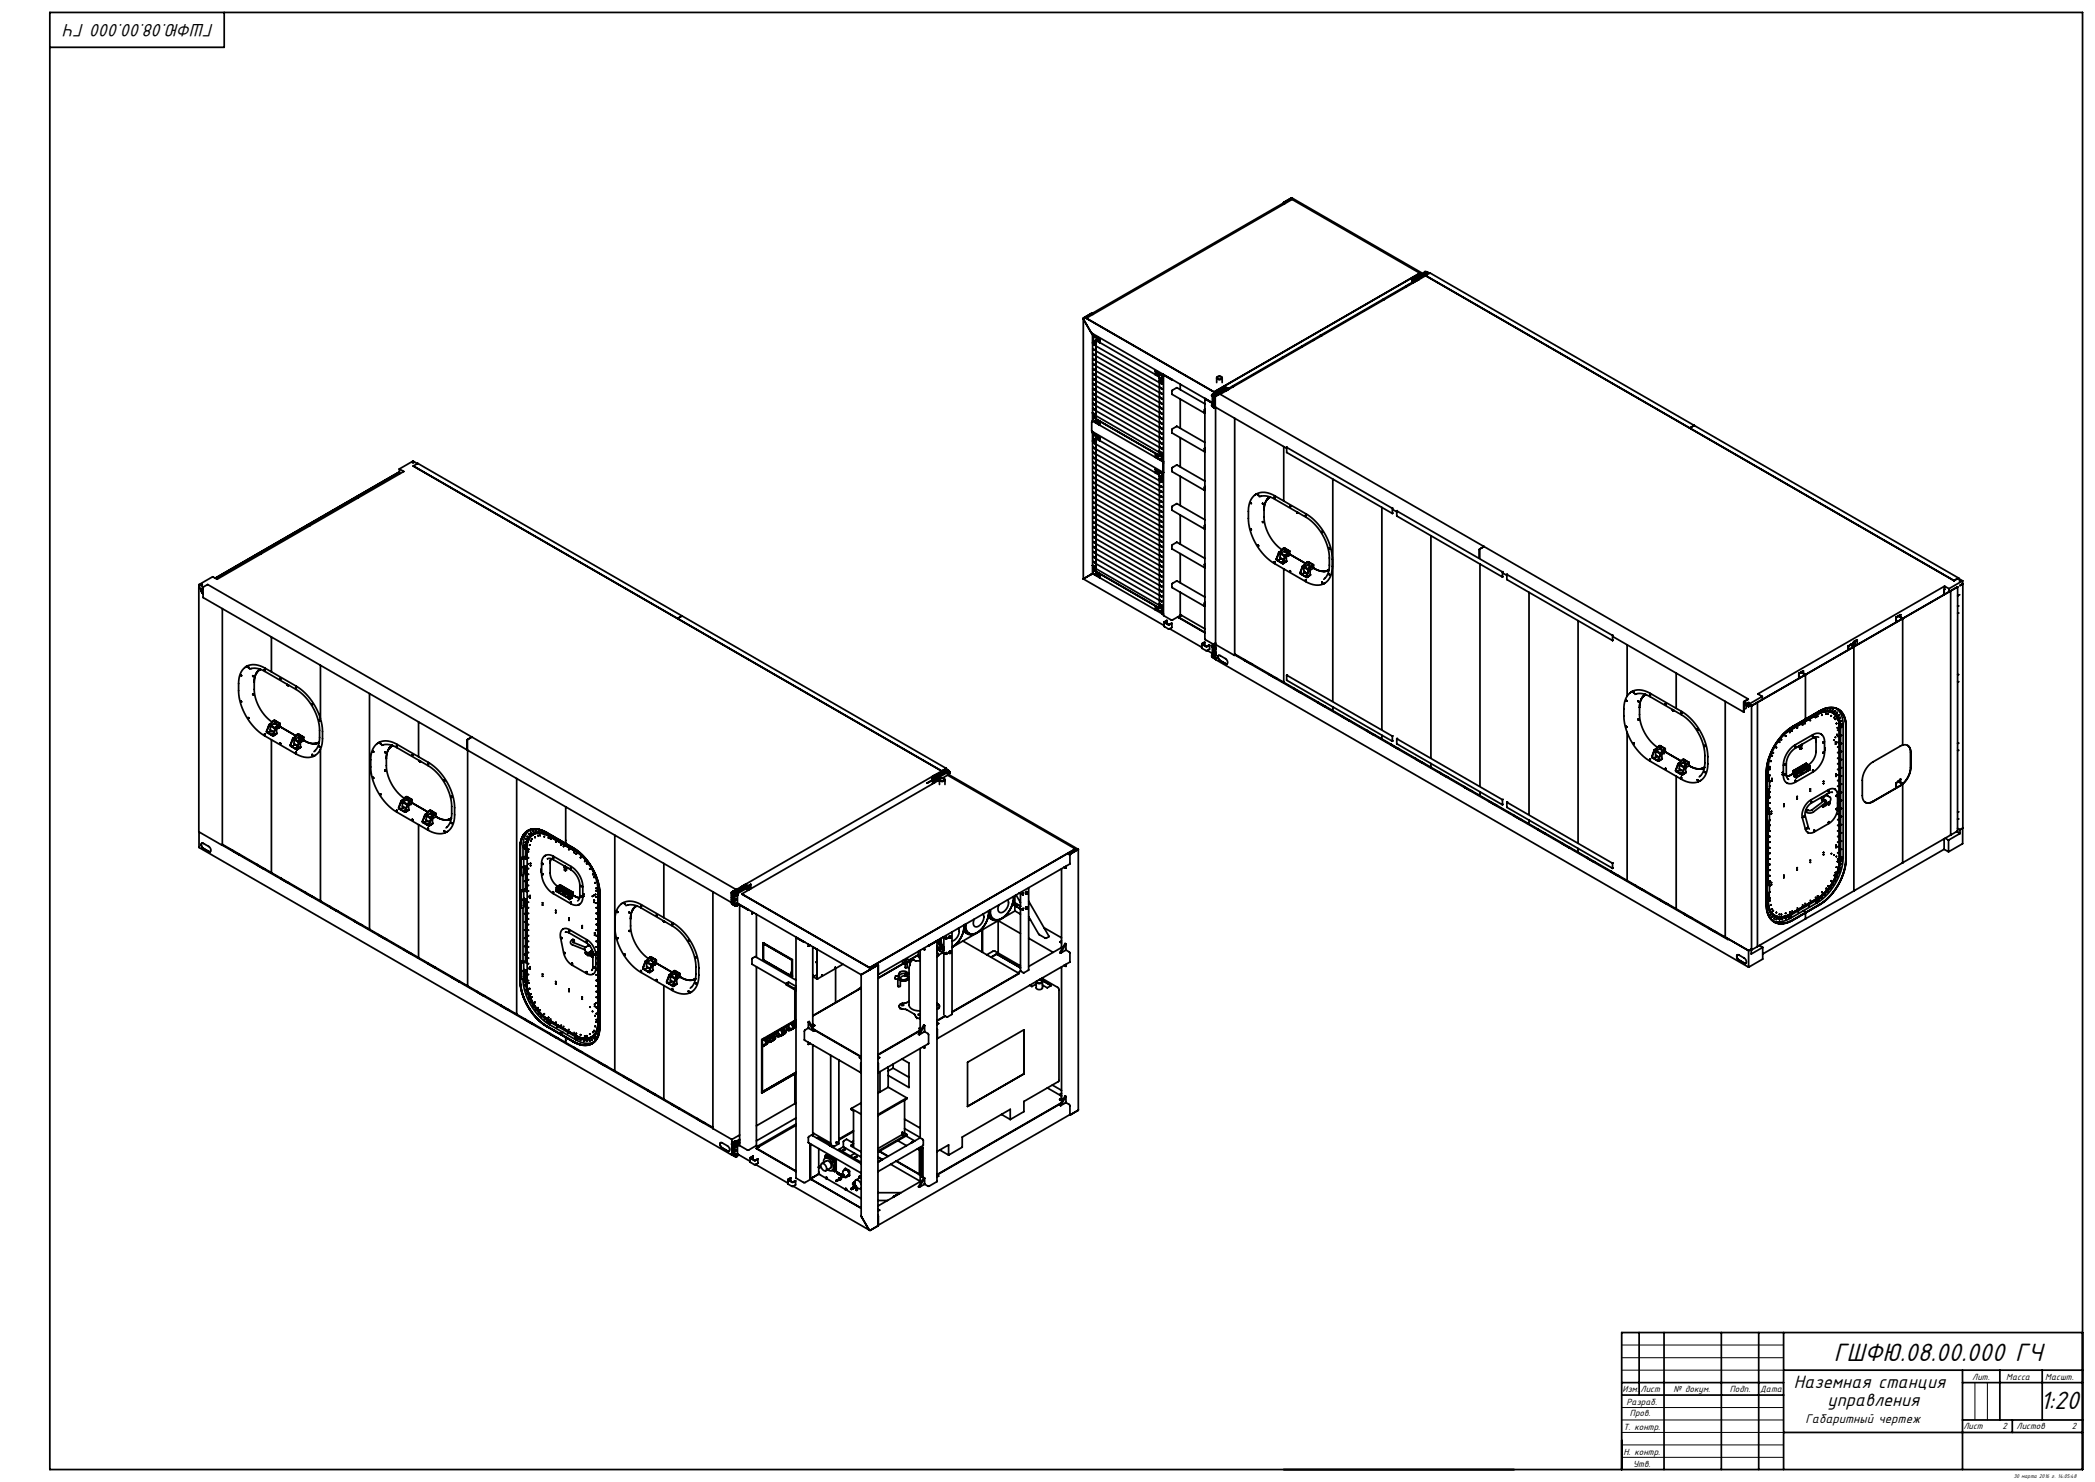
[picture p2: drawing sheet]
<svg xmlns="http://www.w3.org/2000/svg" width="841mm" height="595mm" viewBox="0 0 841 595" stroke-linecap="round" stroke-linejoin="round" font-family="sans-serif">
<defs><g id="words">
<g font-size="11.2">
<text x="736.1" y="546.4">ГШФЮ.08.00.000 ГЧ</text>
<text x="818.9" y="565.9">1:20</text>
</g>
<g font-size="8">
<text x="85.9" y="9.5" transform="rotate(-180 85.9 9.5)">ГШФЮ.08.00.000 ГЧ</text>
<text x="720.1" y="557.3">Наземная станция</text>
<text x="733.7" y="564.3">управления</text>
</g>
<text font-size="5.6" x="724.8" y="571.5">Габаритный чертеж</text>
<g font-size="4">
<text x="791.7" y="553.9">Лит.</text>
<text x="805.4" y="553.9">Масса</text>
<text x="821" y="553.9">Масшт.</text>
<text x="651.3" y="559">Изм.</text>
<text x="658.6" y="559">Лист</text>
<text x="671.8" y="559">№ докум.</text>
<text x="694.4" y="559">Подп.</text>
<text x="706.6" y="559">Дата</text>
<text x="652.9" y="564.2">Разраб.</text>
<text x="654.3" y="568.6">Пров.</text>
<text x="651.7" y="574">Т. контр.</text>
<text x="788.2" y="573.9">Лист</text>
<text x="803.9" y="573.9">2</text>
<text x="809.5" y="573.9">Листов</text>
<text x="831.7" y="573.9">2</text>
<text x="651.7" y="584.1">Н. контр.</text>
<text x="655.6" y="589">Утв.</text>
</g>
<text font-size="2.4" x="808.4" y="593.4">30 марта 2016 г. 14:05:48</text>
</g></defs>
<path d="M651 540h65M651 545.1h65M651 550.1h65M792.8 555.1v15M797.8 555.1v15M651 565.1h65M651 570.1h65M651 575.1h65M651 580.1h65M651 585.1h65" fill="none" stroke="#000" stroke-width=".4"/>
<g fill="none" stroke="#000" stroke-width=".7">
<path d="M20 5h816v585h-816zM90 5v14h-70M518.4 79.5l-3.1 2M518.4 79.5h.3M518.7 79.5l52.5 30.3M515.3 81.5h.1M515.8 81.7l-.6-.2-76.9 44.4M564.6 114.7v.4M565.2 114.4l.4 .2M565.4 114.3l.3 .2-.4-.2M566.8 111.6l-.1 1.9-73.6 42.5M567.6 111.9l-.7 .2 .2 .6"/>
<path d="M567.7 113.1v.1M568 112.3l-.3 1M569 111.8l-1 .5M569 111.8l.7 .4M569.9 109.7l-51.2-29.6-82.6 47.6M569.9 109.7l-82.5 47.7M569.9 109.7h.1M572.3 110.7l-84.4 48.6-.1 4.1 28.7 16.6M572.3 110.6l1.8-1 212.1 122.5M572.3 110.7l106 61.1M572.3 110.6v.1M572.3 110.6l212.1 122.5"/>
<path d="M572.4 109.2l-.5-.1-.3 .5M572.7 110.4l-.6-.4-1.5 1.2-1.6 .6M573.2 109.4l-5.2 2.9M573.8 109.7l-1.3-.6-5 2.9-.4 .5v1.2M434.9 127.9v104.5M436.1 127.7l51.3 29.7M436.1 127.7v.1M438.3 126l-3.4 1.9 3.3 5.8 48.5 28.1M438.3 126l.4 .2M438.3 126l.6 .1M438.4 126l.4 .2M438.6 137.7l1.3 .7"/>
<path d="M438.6 134.2v34.9M438.6 134.1v.3M438.6 134.4l2.8 1.6M438.6 134.4l2.9 1.6M438.7 138l.1 .2zM438.7 138h.1M438.7 138.1h.1M438.8 137.4l.1 .2zM438.8 136.4l.1 .2zM438.8 135.6l.1 .2zM438.8 134l-.2 .1M438.8 138v.2"/>
<path d="M438.8 137.4h.1M438.8 136.4h.1M438.8 135.6h.1M438.8 137.5h.1M438.8 136.5h.1M438.8 138.2h.1M438.9 137.4v.2M438.9 136.4v.2M438.9 135.6v.2M438.9 137.6h.1M438.9 136.6h.1M438.9 135.8h.1"/>
<path d="M439.4 138.4h.1M439.4 138.4h-.1M439.4 135.2l.2 .2zM439.4 138.4l.1 .2M439.5 135.2l.1 .2M439.5 135.2h-.1M439.5 135.3h.1M439.5 138.6h.1M439.5 137.8l.1 .3zM439.5 136.8l.1 .2zM439.5 137.8h.1M439.5 136.8h.1"/>
<path d="M439.6 137.9h.1M439.6 136.9h.1M439.6 135.4h.1M439.6 137.8v.3M439.6 136.8l.1 .2M439.7 137h-.1M439.9 138.4h.1M439.9 136.7v31.6M440 139l25.4 14.6M440.1 136.4l.2 .3zM440.1 136.4l.2 .2M440.1 135.6l.2 .2z"/>
<path d="M440.2 135.6l.1 .2M440.2 135.6h-.1M440.2 136.5h.1M440.2 135.7h.1M440.3 135.8h.1M440.3 136.6v.1M441 136.1l.1 .2zM441 137l.1 .2zM441.1 136.1h.1M441.1 136.9h.1M441.1 136.9l-.1 .1M441.1 136.1h-.1"/>
<path d="M441.1 136.2h.1M441.1 137h.1M441.1 136.1l.1 .2M441.1 136.9l.1 .3M441.2 136.3h-.1M441.2 137.2h-.1M441.4 137.5l-1.5-.8v1.7M441.4 136v1.5M441.5 137.5l22.3 12.9M441.5 136v1.5M441.5 136h-.1M441.5 137.5h-.1"/>
<path d="M522.5 139v.4M527.1 136.4l.2 .3M530 134.7l-.1 .1M530 134.7v.1M530.3 134.5l.4 .2M555.3 120.1l.4 .1M438.7 158l.1 .2zM438.7 152l.1 .2zM438.7 148l.1 .2zM438.7 144l.1 .2zM438.7 140l.1 .2zM438.7 146l.1 .2z"/>
<path d="M438.7 154l.1 .2zM438.7 142l.1 .2zM438.7 156l.1 .2zM438.7 150l.1 .2zM438.7 158h.1M438.7 152h.1M438.7 148h.1M438.7 144h.1M438.7 140h.1M438.7 146h.1M438.7 154h.1M438.7 142h.1"/>
<path d="M438.7 156h.1M438.7 150h.1M438.7 158.1h.1M438.7 152.1h.1M438.7 148.1h.1M438.7 144.1h.1M438.7 140.1h.1M438.7 146.1h.1M438.7 154.1h.1M438.7 142.1h.1M438.7 156.1h.1M438.7 150.1h.1"/>
<path d="M438.8 158v.2M438.8 152v.2M438.8 148v.2M438.8 144v.2M438.8 140v.2M438.8 146v.2M438.8 154v.2M438.8 142v.2M438.8 156v.2M438.8 150v.2M438.8 158.2h.1M438.8 152.2h.1"/>
<path d="M438.8 148.2h.1M438.8 144.2h.1M438.8 140.2h.1M438.8 146.2h.1M438.8 154.2h.1M438.8 142.2h.1M438.8 156.2h.1M438.8 150.2h.1M439.3 152.4h.1M439.3 150.4h.1M439.3 148.4h.1M439.4 158.4l.1 .2"/>
<path d="M439.4 156.4h.1M439.4 142.4h.1M439.4 144.4h.1M439.4 154.4h.1M439.4 146.4h.1M439.4 140.4h.1M439.4 158.4h-.1M439.4 156.4h-.1M439.4 142.4h-.1M439.4 144.4h-.1M439.4 154.4h-.1M439.4 146.4h-.1"/>
<path d="M439.4 140.4h-.1M439.4 152.4l.1 .2M439.4 156.4l.1 .2M439.4 142.4l.1 .2M439.4 144.4l.1 .2M439.4 154.4l.1 .2M439.4 146.4l.1 .2M439.4 150.4l.1 .2M439.4 148.4l.1 .2M439.4 140.4l.1 .2M439.5 152.6h.1M439.5 158.6h.1"/>
<path d="M439.5 142.6h.1M439.5 144.6h.1M439.5 146.6h.1M439.5 150.6h.1M439.5 148.6h.1M439.5 140.6h.1M440 159l25.4 14.6M440 143l25.4 14.6M440 153l25.4 14.6M440 151l25.4 14.6M440 149l25.4 14.6M440 141l25.4 14.6"/>
<path d="M440 155l25.4 14.6M440 147l25.4 14.6M440 157l25.4 14.6M440 145l25.4 14.6M463.8 149l2.9 1.6M463.8 150.5l1.5 .9v31.6M463.8 149v1.5M463.9 148.9l-.1 .1M463.9 148.9l2.8 1.7M464 150.2l.1 .2zM464 149.4l.1 .2zM464 150.2h.1"/>
<path d="M464 149.3l.1 .1M464 149.3v.1M464.1 150.3h.1M464.1 149.4h.1M464.1 150.2l.1 .2M464.1 149.4l.1 .2M464.2 149.6h-.1M464.2 150.4h-.1M464.9 149.9l.1 .2zM464.9 150.7l.1 .2zM464.9 149.9h.1M464.9 150.7h.1"/>
<path d="M464.9 150.8h.1M465 149.9v.2M465 150.7v.2M465 150.9h.1M465.3 153.1l1.3 .8M465.5 152.9l.2 .2zM465.5 151.8l.2 .3zM465.6 152.8l.1 .3M465.6 151.8l.1 .2M465.6 152.8l-.1 .1M465.6 151.8h-.1M465.6 152.9h.1"/>
<path d="M465.6 151.9h.1M465.6 150.3l.1 .2zM465.6 150.3h.1M465.7 150.4h.1M465.7 155.6l.1 .3zM465.7 159.6l.1 .3zM465.7 157.6l.1 .3zM465.7 153.6l.1 .3zM465.7 153.1h.1M465.7 152v.1M465.7 150.3v.2M465.7 155.6h.1"/>
<path d="M465.7 159.6h.1M465.7 157.6h.1M465.7 153.6h.1M465.7 155.7h.1M465.7 159.7h.1M465.7 157.7h.1M465.7 153.7h.1M465.8 155.6v.3M465.8 159.6v.3M465.8 157.6v.3M465.8 153.6v.3M466.3 153.3l.1 .2z"/>
<path d="M466.3 151.4l.1 .3zM466.3 152.3l.1 .2zM466.3 153.3h.1M466.3 151.4h.1M466.3 152.2l.1 .1M466.3 152.2v.1M466.3 153.4h.1M466.3 151.5h.1M466.3 152.3h.1M466.3 156l.2 .2M466.3 158l.1 .2M466.3 154l.2 .2"/>
<path d="M466.4 153.3v.2M466.4 151.4v.3M466.4 152.3v.2M466.5 156.2h-.1M466.5 154.2h-.1M466.7 150.6l.4-.2 3.5 2M466.7 150.6l-.1 3.3M466.7 153.8l-.1 .1M467.1 150.5v96.5l3.1 1.9h.5l3.1-1.8v-9.3M467.2 150.4l.1 .2M470.2 152.3h.2M473.8 154.3v2.1"/>
<path d="M483.7 160l3 1.9M487.1 158.4l-.6 .1 .2 .6M487.3 159.6l.5 .3M487.3 159.6l.2 .6-.2 .7 .5 .4M488.4 151.7v1.9M488.5 151.4a1.1 1.1 0 0 1 1.2-.4 1.1 1.1 0 0 1 .8 1 1.14 1.14 0 0 1-1.2 .4 1.14 1.14 0 0 1-.8-.9zM488.6 151.4a1 1 0 0 1 1.1-.4 1 1 0 0 1 .7 1 1 1 0 0 1-1.1 .4 1 1 0 0 1-.7-1zM489.7 158.2l212.1 122.5M490.1 155.9l.7 .4M490.6 151.7v1.9M491.9 155.6l-.4-.1-.3 .5M492 155.6l-5.2 3-.1 4.5"/>
<path d="M492 155.6l1.4 .6M492.8 155.9l-5.4 3v4.8M493.3 156.3l-1 .5-.7-.4-1.6 1.4-1.5 .4 .6 .3M494.8 155.4h.1M494.8 155.3v.1M494.8 155v.4M494.9 155.4h.1M514.8 143.5v.4M438.5 169.1l-.2 .5v3.6l28.7 16.5M438.6 169.1l28 16.2M438.6 177.1l1.3 .7M438.6 165.8l1.3 .7z"/>
<path d="M438.6 169.1h-.1M438.6 173.6v56.7M438.6 173.8l2.8 1.6M438.6 173.8l2.9 1.6M438.7 164l.1 .2zM438.7 162l.1 .2zM438.7 160l.1 .2zM438.7 164h.1M438.7 162h.1M438.7 164.1h.1M438.7 162.1h.1M438.7 160.1h.1"/>
<path d="M438.8 166.2l.1 .2zM438.8 168l.1 .2zM438.8 167.2l.1 .2zM438.8 175l.1 .2zM438.8 175.8l.1 .2zM438.8 175.8l.1 .2M438.8 176.8l.1 .2zM438.8 173.4l-.2 .4M438.8 164v.2M438.8 162v.2M438.8 160v.2M438.8 160h-.1"/>
<path d="M438.8 166.2l.1 .2M438.8 168l.1 .2M438.8 167.2l.1 .2M438.8 175h.1M438.8 176.8h.1M438.8 166.2h.1M438.8 168h.1M438.8 167.2h.1M438.8 166.3h.1M438.8 168.2h.1M438.8 167.4h.1M438.8 175.9h.1"/>
<path d="M438.8 176.9h.1M438.8 179.5l.2 .2M438.8 162.2h.1M438.8 160.2h.1M438.9 177.5l.1 .2M438.9 177.5h-.1M438.9 175v.2M438.9 176.8v.2M438.9 166.4h.1M438.9 168.2h.1M438.9 167.4h.1M438.9 176h.1"/>
<path d="M438.9 177h.1M439 179.7h-.1M439 177.7h-.1M439.4 164.4h.1M439.4 160.4l.1 .2M439.4 162.4l.1 .2M439.4 164.4h-.1M439.4 160.4h-.1M439.4 162.4h-.1M439.4 169.2l.2 .2zM439.4 174.6l.2 .2zM439.4 174.6l.2 .2"/>
<path d="M439.4 164.4l.1 .2M439.5 169.2l.1 .2M439.5 169.2h-.1M439.5 179.8l.1 .3M439.5 177.8l.1 .3M439.5 179.8l-.1 .1M439.5 177.8l-.1 .1M439.5 169.3h.1M439.5 174.7h.1M439.5 164.6h.1M439.5 160.6h.1M439.5 162.6h.1"/>
<path d="M439.5 166.6l.1 .2zM439.5 166.6l.2 .2M439.5 167.6l.1 .3zM439.5 167.6l.1 .3M439.5 176.2l.1 .2zM439.5 177.2l.1 .2zM439.5 176.2h.1M439.5 177.2h.1M439.6 166.8h.1M439.6 167.8h.1M439.6 176.3h.1M439.6 177.3h.1"/>
<path d="M439.6 174.8h.1M439.6 169.4h.1M439.6 178.1h.1M439.6 176.2l.1 .2M439.6 177.2l.1 .2M439.7 166.8h-.1M439.7 176.4h-.1M439.7 177.4h-.1M439.9 166.5v1.8M439.9 168.3l1.5 .9M439.9 176.1v53.4M439.9 168.3l25.4 14.5"/>
<path d="M439.9 168.3l25.4 14.6M439.9 177.8h.1M439.9 168.3h.1M440 178.4l25.4 14.6M440 161l25.4 14.6M440 167l25.3 14.6M440 163l25.4 14.6M440 165l25.4 14.6M440.1 169.6l.2 .2zM440.1 168.7l.2 .3zM440.1 175.8l.2 .3zM440.1 175l.2 .2z"/>
<path d="M440.1 175l.2 .2M440.2 169.6l.1 .2M440.2 168.7l.1 .3M440.2 175.8l.1 .2M440.2 169.6h-.1M440.2 168.7h-.1M440.2 175.8h-.1M440.2 169.8h.1M440.2 168.9h.1M440.2 175.9h.1M440.2 175.1h.1M440.3 169.8h.1"/>
<path d="M440.3 175.2h.1M440.3 176v.1M441 170.1l.1 .2zM441 169.3l.1 .2zM441 175.5l.1 .2zM441 176.4l.1 .2zM441.1 170.1l.1 .2M441.1 169.2v.3M441.1 175.5h.1M441.1 176.3h.1M441.1 170.1h-.1M441.1 169.2l-.1 .1"/>
<path d="M441.1 175.5h-.1M441.1 176.3l-.1 .1M441.1 170.3h.1M441.1 169.4h.1M441.1 175.6h.1M441.1 176.4h.1M441.1 175.5l.1 .2M441.1 176.3l.1 .3M441.2 170.3h-.1M441.2 175.7h-.1M441.2 176.6h-.1M441.4 176.9l-1.5-.8v1.7"/>
<path d="M441.4 169.2v1.5zM441.4 175.4v1.5M441.5 176.9l22.3 12.9M441.5 175.4h-.1M441.5 175.4v1.5M441.5 176.9h-.1M465.7 179.6l.1 .3zM465.7 175.6l.1 .3zM465.7 163.6l.1 .3zM465.7 163.6l.1 .3M465.7 169.6l.1 .3zM465.7 165.6l.1 .3z"/>
<path d="M465.7 165.6l.1 .3M465.7 161.6l.1 .3zM465.7 173.6l.1 .3zM465.7 171.6l.1 .3zM465.7 167.6l.1 .3zM465.7 177.6l.1 .3zM465.7 179.6h.1M465.7 175.6h.1M465.7 169.6h.1M465.7 173.6h.1M465.7 171.6h.1M465.7 167.6l.1 .3"/>
<path d="M465.7 177.6h.1M465.7 167.6h.1M465.7 179.7h.1M465.7 175.7h.1M465.7 163.7h.1M465.7 169.7h.1M465.7 165.7h.1M465.7 161.7h.1M465.7 173.7h.1M465.7 171.7h.1M465.7 167.7h.1M465.7 177.7h.1"/>
<path d="M465.8 179.6v.3M465.8 175.6v.3M465.8 169.6v.3M465.8 161.6v.3M465.8 161.6h-.1M465.8 173.6v.3M465.8 171.6v.3M465.8 177.6v.3M466.3 166l.2 .2M466.3 164l.2 .2M466.3 178l.2 .2M466.3 172l.2 .2"/>
<path d="M466.3 176l.2 .2M466.3 162l.2 .2M466.3 168l.2 .2M466.3 174l.2 .2M466.3 170l.2 .2M466.3 160l.1 .2M466.5 166.2h-.1M466.5 164.2h-.1M466.5 178.2h-.1M466.5 172.2h-.1M466.5 176.2h-.1M466.5 162.2h-.1"/>
<path d="M466.5 168.2h-.1M466.5 174.2h-.1M466.5 170.2h-.1M473.8 160.2v11.7M473.8 175.7v11.8M483.7 165.7h.1M483.7 179.9l-.1 .1M483.7 179.8v1.6M483.7 177.6l-11.2-6.4-2 1.2v1.4l13.1 7.6M483.7 164.4l-.1 .1M483.7 164.2v1.7M483.7 162.1l-11.2-6.4-2 1.2v1.4l13.1 7.6"/>
<path d="M483.7 160.1v96.5l3.1 1.9 1.2-.4M483.8 160l.1 .2M486.7 162.2l-.3 .5 .3 .4M486.7 163.1l1.3 .9M487.3 161.9l.5 .3M487.3 161.9l.2 .5-.2 .8 .7 .4M488 163.6v.4M488 164v94.8M488 163.5h.1M488 163.6h.1M495.6 167.9v94.6l19.7 11.4M515.3 179.3v21.8"/>
<path d="M516.5 179.6l42.4 24.5M516.5 179.6v2.1l42.4 24.4M516.7 179.5l-.2 .1M678.3 171.8l106.1 61.3M680.1 170.8l-1.8 1M143 199.5h.1M143 199.5l-19.4 11.1M143 199.5l.8 .4M143.1 199.4v.1M143.6 200l-.7-.4-19.2 11.1 .6 .4M160.3 189.4l-17.3 10.1M160.3 188.3l1.8 1-75 43.3-1.7-1.1-5.5 3.2"/>
<path d="M160.3 188.3v2M165.9 187.1l1.9-1 106 61.2M165.9 187.1l212.2 122.4M167.6 186.1l-1.8-1-5.5 3.2M438.8 181.5l.2 .2M438.9 197.5l.1 .2M438.9 195.5l.1 .2M438.9 189.5l.1 .2M438.9 185.5v.2M438.9 187.5l.1 .2M438.9 183.5v.2M438.9 191.5l.1 .2"/>
<path d="M438.9 199.5l.1 .2M438.9 193.5l.1 .2M438.9 197.5h-.1M438.9 195.5h-.1M438.9 189.5h-.1M438.9 185.5h-.1M438.9 187.5h-.1M438.9 183.5h-.1M438.9 191.5h-.1M438.9 199.5h-.1M438.9 193.5h-.1M439 199.7h-.1"/>
<path d="M439 197.7h-.1M439 195.7h-.1M439 189.7h-.1M439 187.7h-.1M439 181.7h-.1M439 191.7h-.1M439 193.7h-.1M439.4 195.9l.2 .2M439.4 193.9l.2 .2M439.4 197.9l.2 .2M439.5 185.8l.1 .3M439.5 181.8l.1 .3"/>
<path d="M439.5 199.8l.1 .3M439.5 191.8l.1 .3M439.5 183.8l.1 .3M439.5 189.8l.1 .3M439.5 187.8l.1 .3M439.5 191.8l-.1 .1M439.5 183.8l-.1 .1M439.5 185.8l-.1 .1M439.5 181.8l-.1 .1M439.5 199.8l-.1 .1M439.5 189.8l-.1 .1M439.5 187.8l-.1 .1"/>
<path d="M439.6 196.1h.1M439.6 194.1h.1M439.6 186.1h.1M439.6 182.1h.1M439.6 180.1h.1M439.6 198.1h.1M439.6 192.1h.1M439.6 184.1h.1M439.6 190.1h.1M439.6 188.1h.1M440 180.4l25.4 14.6M440 190.4l25.4 14.6"/>
<path d="M440 188.4l25.4 14.6M440 186.4l25.4 14.6M440 184.4l25.4 14.6M440 198.4l25.4 14.6M440 194.4l25.4 14.6M440 192.4l25.4 14.6M440 196.4l25.4 14.6M440 182.4l25.4 14.6M463.8 188.4v1.5l1.5 .9v53.4l-25.4-14.7M463.8 188.4l2.8 1.6M463.8 182.1v1.5M463.8 182.1l1.5 .9"/>
<path d="M463.9 188.3l-.1 .1M463.9 182.1h-.1M464 182.5l.1 .2zM464 183.4l.1 .2zM464 189.6l.1 .2zM464 188.8l.1 .2zM464 182.5l.2 .2M464 183.4l.2 .2M464 189.6h.1M464 188.7l.1 .1M464 182.5h.1M464 183.4h.1"/>
<path d="M464 188.7v.1M464.1 182.7h.1M464.1 183.5h.1M464.1 189.7h.1M464.1 188.8h.1M464.1 189.6v.2M464.1 188.8l.1 .2M464.2 182.7h-.1M464.2 183.6h-.1M464.2 189h-.1M464.9 183l.1 .2zM464.9 183l.1 .2"/>
<path d="M464.9 183.9l.1 .2zM464.9 183.9l.1 .2M464.9 190.1l.1 .2zM464.9 189.3l.1 .2zM464.9 190.1h.1M464.9 189.3h.1M464.9 183.2h.1M464.9 184h.1M464.9 190.2h.1M465 190.1v.2M465 189.3v.2M465 183.2h.1"/>
<path d="M465 184.1h.1M465 190.3h.1M465 189.5h.1M465.3 192.5l1.3 .8M465.3 181.2l1.3 .8M465.4 181.2h-.1M465.5 181.6l.2 .3zM465.5 182.7l.2 .2zM465.5 192.3l.2 .2zM465.5 191.2l.2 .3zM465.5 191.2l.2 .2M465.6 181.6l.1 .2"/>
<path d="M465.6 182.6l.1 .3M465.6 192.2l.1 .3M465.6 181.6h-.1M465.6 182.6l-.1 .1M465.6 192.2l-.1 .1M465.6 181.8h.1M465.6 182.8h.1M465.6 192.3h.1M465.6 191.3h.1M465.6 184.3l.1 .2zM465.6 184.3l.1 .2M465.6 189.7l.1 .2z"/>
<path d="M465.6 189.7h.1M465.7 184.4h.1M465.7 189.8h.1M465.7 181.8v.1M465.7 182.9h.1M465.7 192.5h.1M465.7 191.4v.1M465.7 189.7v.2M465.7 199l.1 .2M465.7 197l.1 .2M465.7 195l.1 .2M465.7 193l.1 .2"/>
<path d="M465.7 197h.1M465.7 199h.1M465.7 195h.1M465.7 193h.1M465.7 189.9h.1M465.8 199.2v.1M465.8 197.2v.1M466.2 199.4l.1 .2zM466.2 195.4l.1 .2zM466.2 197.4l.1 .2zM466.2 193.4l.1 .2zM466.2 199.4h.1"/>
<path d="M466.2 197.4h.1M466.2 193.4h.1M466.2 199.3h.1M466.2 195.3h.1M466.2 197.3h.1M466.2 193.3h.1M466.3 182.1l.1 .2zM466.3 183.9l.1 .2zM466.3 183.1l.1 .2zM466.3 192.7l.1 .2zM466.3 190.8l.1 .3zM466.3 191.7l.1 .2z"/>
<path d="M466.3 199.3v.3M466.3 195.3v.3M466.3 197.3v.3M466.3 193.3v.3M466.3 182.1l.1 .2M466.3 183.9l.1 .2M466.3 183.1l.1 .2M466.3 192.7h.1M466.3 191.6l.1 .1M466.3 182.1h.1M466.3 183.9h.1M466.3 183.1h.1"/>
<path d="M466.3 191.6v.1M466.3 182.2h.1M466.3 184.1h.1M466.3 183.2h.1M466.3 192.8h.1M466.3 190.9h.1M466.3 191.7h.1M466.3 180l.2 .2M466.4 192.7v.2M466.4 190.8v.3M466.4 190.8h-.1M466.4 191.7v.2"/>
<path d="M466.5 180.2h-.1M466.7 185.2l.1 .1M466.7 185.2l.2 .1M466.7 190h-.1M466.7 182l-.1 3.3M466.7 190l-.1 3.3M466.7 193.2l-.1 .1M466.7 182h-.1M466.7 185.2l-.1 .1M467.1 185.7v4.1l-.4 .2M467.1 185.9v3.7M467.1 185.3h-.2"/>
<path d="M473.8 191.2v11.8M483.6 196.7l.1 .1M483.6 181.2l.1 .1M483.7 195.4l-.1 .2M483.7 195.3v1.6M483.7 193.2l-11.2-6.5-2 1.2v1.4l13.1 7.6M503.6 198.8a8 8 0 0 0-2.5 6.5v2.8a23.1 23.1 0 0 0 10.5 18.1l12.6 7.3a7.3 7.3 0 0 0 7.7 .6M504.1 198.5a7.1 7.1 0 0 1 7.7 .6l12.5 7.2a23.2 23.2 0 0 1 10.5 18.2v2.9a7.2 7.2 0 0 1-3.3 6.9M504.6 198.3l-.9 .5M505 198.6h.1M505 198.6l.2 .4M505.1 198.7l.1 .1"/>
<path d="M505.6 199.5a6.8 6.8 0 0 1 6 .9l12.7 7.3a21 21 0 0 1 9.4 16.3v2.9a7.4 7.4 0 0 1-1.8 5.3M509.4 199.6l.3-.1-1.5 1.8M509.7 199.6l.2-.1a5.3 5.3 0 0 0-2.5 5.2M509.8 199.5l-1.3 1.3M510 199.6a5.3 5.3 0 0 0-2.6 5.1M511.5 199.6h.1M511.6 199.6l.1 .3M511.6 199.6l.1 .2M535 192.3v89.1M123.2 210.8l.9 .4M123.3 210.9l-19.3 11.2M123.4 210.9h.1"/>
<path d="M123.4 210.9l.7 .4M123.5 210.7v.2M123.6 210.6l.7 .5M438.8 211.5l.2 .2M438.8 209.5l.2 .2M438.9 219.5l.1 .2M438.9 213.5v.2M438.9 215.5v.2M438.9 217.5l.1 .2M438.9 207.5l.1 .2M438.9 205.5l.1 .2M438.9 203.5l.1 .2"/>
<path d="M438.9 201.5l.1 .2M438.9 219.5h-.1M438.9 213.5h-.1M438.9 215.5h-.1M438.9 217.5h-.1M438.9 207.5h-.1M438.9 205.5h-.1M438.9 203.5h-.1M438.9 201.5h-.1M439 219.7h-.1M439 211.7h-.1M439 209.7h-.1"/>
<path d="M439 217.7h-.1M439 207.7h-.1M439 205.7h-.1M439 203.7h-.1M439 201.7h-.1M439.5 219.8l.1 .3M439.5 217.8l.1 .3M439.5 211.8l.1 .3M439.5 215.8l.1 .3M439.5 213.8l.1 .3M439.5 209.8l.1 .3M439.5 207.8l.1 .3"/>
<path d="M439.5 205.8l.1 .3M439.5 203.8l.1 .3M439.5 201.8l.1 .3M439.5 219.8l-.1 .1M439.5 217.8l-.1 .1M439.5 211.8l-.1 .1M439.5 215.8l-.1 .1M439.5 213.8l-.1 .1M439.5 209.8l-.1 .1M439.5 207.8l-.1 .1M439.5 205.8l-.1 .1M439.5 203.8l-.1 .1"/>
<path d="M439.5 201.8l-.1 .1M439.6 218.1h.1M439.6 212.1h.1M439.6 216.1h.1M439.6 214.1h.1M439.6 210.1h.1M439.6 208.1h.1M439.6 206.1h.1M439.6 204.1h.1M440 208.4l25.4 14.6M440 212.4l25.4 14.6M440 200.4l25.4 14.6"/>
<path d="M440 204.4l25.4 14.6M440 206.4l25.4 14.6M440 202.4l25.4 14.6M440 210.4l25.4 14.6M440 216.4l25.4 14.6M440 218.4l25.4 14.6M440 214.4l25.4 14.6M465.7 219l.1 .2M465.7 217l.1 .2M465.7 215l.1 .2M465.7 213l.1 .2M465.7 205l.1 .2"/>
<path d="M465.7 201l.1 .2M465.7 207l.1 .2M465.7 211l.1 .2M465.7 203l.1 .2M465.7 209l.1 .2M465.7 215h.1M465.7 213h.1M465.7 205h.1M465.7 201h.1M465.7 207h.1M465.7 211h.1M465.7 203h.1"/>
<path d="M465.7 209h.1M465.8 217.2v.1M465.8 219.2v.1M465.8 215.2v.1M465.8 213.2v.1M465.8 205.2v.1M465.8 201.2v.1M465.8 207.2v.1M465.8 211.2v.1M465.8 203.2v.1M465.8 209.2v.1M466.2 219.4l.1 .2z"/>
<path d="M466.2 213.4l.1 .2zM466.2 209.4l.1 .2zM466.2 207.4l.1 .2zM466.2 205.4l.1 .2zM466.2 215.4l.1 .2zM466.2 217.4l.1 .2zM466.2 211.4l.1 .2zM466.2 203.4l.1 .2zM466.2 201.4l.1 .2zM466.2 219.4h.1M466.2 213.4h.1M466.2 209.4h.1"/>
<path d="M466.2 207.4h.1M466.2 205.4h.1M466.2 215.4h.1M466.2 217.4h.1M466.2 211.4h.1M466.2 203.4h.1M466.2 201.4h.1M466.2 213.3h.1M466.2 209.3h.1M466.2 207.3h.1M466.2 205.3h.1M466.2 215.3h.1"/>
<path d="M466.2 217.3h.1M466.2 211.3h.1M466.2 203.3h.1M466.2 201.3h.1M466.3 219.3v.3M466.3 219.3h-.1M466.3 213.3v.3M466.3 209.3v.3M466.3 207.3v.3M466.3 205.3v.3M466.3 215.3v.3M466.3 217.3v.3"/>
<path d="M466.3 211.3v.3M466.3 203.3v.3M466.3 201.3v.3M473.8 206.8v11.7M483.7 212.3h.1M483.7 208.7l-11.2-6.5-2 1.2v1.5l13.1 7.5M483.7 210.8v1.6M483.7 210.9l-.1 .2M502.1 201.8h.1M502.1 212.3h.1M502.1 201.9l.2 .3M502.1 212.4l.2 .3"/>
<path d="M502.2 201.9l.1 .2M502.2 212.4l.1 .2M505 218.9l.2 .4M505.1 219l.1 .2M505.1 219.1h.1M506.8 202.1h.1M506.8 209.4h.1M506.9 202.1l.1 .4M506.9 209.5l.1 .3M506.9 202.2l.1 .1M506.9 209.5l.1 .2M507.4 204.7v2.9a17.3 17.3 0 0 0 7.2 13.1"/>
<path d="M517.8 203.2h.1M517.9 203.2l.1 .3M517.9 203.3l.1 .1M520.6 205.6l.4 .4M521 205.8v.2M521.3 205.9l-.2 .1M524.1 206.8h.1M524.1 206.8l.2 .4M524.2 206.9l.1 .1M530.6 213.4l.2 .4M530.7 213.5l.1 .1M533.5 220l.2 .3"/>
<path d="M554.7 203.7v89.1M558.9 204.1v2M559.1 204.6l1.6 .9M559.1 204l-.2 .1M559.2 206l-.3 .1M560.7 205.1v2.1l42.4 24.5M560.7 205.1l42.4 24.5M560.9 205l-.2 .1M574.4 215.1v89M595.7 219.4l-1.8 1.1v3.5M79.8 235.9l.1 98.1M79.9 235.9l.9 .6"/>
<path d="M79.9 235.9h.1M79.9 234.7l1.7 1M79.9 234.7v1.2l.9 .6M80.8 236.5a1.77 1.77 0 0 0 .7 1.9M80.8 236.5l.1 .9 .6 .9M80.8 236.5h.1M81.1 236.3a1.42 1.42 0 0 0 .4 1.9M81.5 236.3a.85 .85 0 0 0-.8 .6 .85 .85 0 0 0 .5 1l.3 .4M86.4 232.2l17.6-10.2zM103.9 222.1l.7 .4M104 222h.1M104 222.1l.7 .3"/>
<path d="M104.1 222h.1M434.9 232.4l32.4 18.8M435 232.4h-.1M438.5 230.3l-3.5 2.1M438.6 230.3l28.2 16.3M438.6 227l1.3 .7zM438.6 230.3h-.1M438.8 227.4l.1 .2zM438.8 228.4l.1 .3zM438.8 229.3l.1 .2zM438.8 227.4l.1 .2M438.8 228.4l.1 .3"/>
<path d="M438.8 229.3l.1 .2M438.8 227.4h.1M438.8 228.4h.1M438.8 229.3h.1M438.8 227.6h.1M438.8 228.6h.1M438.8 229.4h.1M438.9 225.5l.1 .2M438.9 221.5l.1 .2M438.9 223.5l.1 .2M438.9 225.5h-.1M438.9 221.5h-.1"/>
<path d="M438.9 223.5h-.1M438.9 227.6h.1M438.9 228.7h.1M438.9 229.5h.1M439 225.7h-.1M439 221.7h-.1M439 223.7h-.1M439.4 230.4l.2 .2zM439.4 225.9l.2 .2M439.5 230.4l.1 .2M439.5 230.4h-.1M439.5 223.8l.1 .3"/>
<path d="M439.5 221.8l.1 .3M439.5 223.8l-.1 .1M439.5 221.8l-.1 .1M439.5 230.6h.1M439.5 227.9l.1 .2zM439.5 227.9l.1 .2M439.5 228.9l.1 .2zM439.5 228.9l.2 .2M439.6 228h.1M439.6 229h.1M439.6 230.6h.1M439.6 226.1h.1"/>
<path d="M439.6 220.1h.1M439.6 224.1h.1M439.6 222.1h.1M439.7 229.1h-.1M439.9 229.5l25.4 14.7M439.9 227.8v1.7M440 228.4l25.3 14.6M440 220.4l25.4 14.6M440 226.4l25.4 14.6M440 222.4l25.4 14.6M440 224.4l25.4 14.6M440.1 230l.2 .2z"/>
<path d="M440.1 230l.2 .2M440.1 230.8l.2 .3zM440.2 230.8l.1 .2M440.2 230.8h-.1M440.2 230.1h.1M440.2 231h.1M440.3 230.2h.1M440.3 231v.1M441 230.5l.1 .2zM441 231.3l.1 .3zM441.1 230.5l.1 .2M441.1 231.3l.1 .2"/>
<path d="M441.1 230.5h-.1M441.1 231.3h-.1M441.1 230.6h.1M441.1 231.5h.1M441.2 230.7h-.1M441.2 231.5l-.1 .1M441.4 230.4v1.5zM465.7 229l.1 .2M465.7 239l.1 .2M465.7 227l.1 .2M465.7 231l.1 .2M465.7 237l.1 .2"/>
<path d="M465.7 233l.1 .2M465.7 235l.1 .2M465.7 225l.1 .3M465.7 223l.1 .3M465.7 221l.1 .2M465.7 229h.1M465.7 239h.1M465.7 227h.1M465.7 231h.1M465.7 237h.1M465.7 233h.1M465.7 235h.1"/>
<path d="M465.7 225h.1M465.7 223h.1M465.7 221h.1M465.8 229.2v.1M465.8 239.2v.1M465.8 227.2v.1M465.8 231.2v.1M465.8 237.2v.1M465.8 233.2v.1M465.8 235.2v.1M465.8 221.2v.1M466.2 237.4l.1 .2z"/>
<path d="M466.2 233.4l.1 .2zM466.2 225.4l.1 .2zM466.2 227.4l.1 .2zM466.2 231.4l.1 .2zM466.2 229.4l.1 .2zM466.2 235.4l.1 .2zM466.2 239.4l.1 .2zM466.2 223.4l.1 .2zM466.2 221.4l.1 .2zM466.2 237.4h.1M466.2 233.4h.1M466.2 227.4h.1"/>
<path d="M466.2 231.4h.1M466.2 229.4h.1M466.2 235.4h.1M466.2 239.4h.1M466.2 223.4h.1M466.2 221.4h.1M466.2 237.3h.1M466.2 233.3h.1M466.2 225.3h.1M466.2 227.3h.1M466.2 231.3h.1M466.2 229.3h.1"/>
<path d="M466.2 235.3h.1M466.2 239.3h.1M466.2 223.3h.1M466.3 237.3v.3M466.3 233.3v.3M466.3 225.3v.3M466.3 227.3v.3M466.3 231.3v.3M466.3 229.3v.3M466.3 235.3v.3M466.3 239.3v.3M466.3 223.3v.3"/>
<path d="M466.3 221.3v.3M466.3 221.3h-.1M473.8 222.3v11.7M483.6 227.7l.1 .1M483.7 239.7l-11.2-6.5-2 1.2v1.5l13.1 7.5M483.7 226.4l-.1 .2M483.7 226.3v1.6M483.7 224.2l-11.2-6.5-2 1.2v1.5l13.1 7.5M511.5 225.5l.2 .4M511.6 225.6l.1 .2M512.4 224.6h.1M512.4 224.6l2.6 1.5"/>
<path d="M513 225h.3M513 225.1h.3M513.3 221.9l-.9 2.7M513.4 221.7l-.1 .2M513.6 222.3v-.5l1.6-1.6 .5-.1 2 1.2-2 2.2M513.7 222.2l2 1.1M513.7 221.6l-1.2 3.1 2.4 1.4M513.7 221.6l-.4 .3M513.7 221.6h.1M513.7 222.2l.2-.3 1.9 1.1M514.3 224.5h-.3h.3M514.4 225.9h.3"/>
<path d="M514.5 225.9h.2M514.9 226v.1M515 226.1h.1M515.2 226.3h-.1M515.3 228.4v45.5M515.7 223.6h.1M515.7 223.5h.1M515.8 223l-.1 .6M515.9 220.4l.1 .2M515.9 221.1l.1 .2M515.9 220.4l.2 .2M515.9 221.1l.2 .2"/>
<path d="M516 221.1l.1 .2M516 220.4l.1 .2M516 220.6h.1M516 221.3h.1M516 223.5l.2 .1M516.3 223.1l-.5 .2-.9 2.7M516.3 223.3l-.2 .3M516.4 223.3h-.4l-1 2.8M516.4 223.3v2.1l-1.5 .8M516.6 225.2l-1.5 1.1M516.8 222l-1.3-.7-1.3 .8M517.1 223l.2 .1"/>
<path d="M517.2 222.9l.1 .3M517.3 221.2l.1 .2M517.4 221.2l.1 .2M517.4 221.4h.1M517.4 221.4l.2-.2-2.1-1.1-1.9 1.8v.4h.3v1.6l1.4 .9M517.4 221.4l-1.6 1.6M517.5 221.4l-.3-.3 .1 .5M517.7 222.5l6.5 3.7M517.7 222.5l-1.3 .9M517.7 221.3v1.2M517.8 229.1h.1M517.9 229.2l.1 .3"/>
<path d="M517.9 229.2l.1 .2M521.9 230.1h.1M521.9 230.1l2.6 1.5M522.6 230.5h.3zM522.9 227.4l-1 2.7M522.9 227.2v.2M523.2 227.2l-1.2 3 2.4 1.4M523.2 227.1l-.3 .3M523.2 227.1h.1M523.4 227.8l.1 1.6 1.3 .9M523.6 229.9l.2 .1zM524 231.4h.3"/>
<path d="M524.1 232.8h.1M524.1 232.8l.2 .3M524.2 232.8l.1 .2M524.4 231.5v.1M524.5 231.6l1-2.7 .3-.3 .1 2.3-1.4 .8M524.5 231.6h.1M525.1 231.5l-.4 .3M525.1 231.5h.1M525.3 229.1h.1M525.3 229h.1M525.4 228.6l-.1 .5M525.4 228.6l-2.2-1.1 2 1.3"/>
<path d="M525.5 225.9v.2M525.5 226.6v.2M525.5 225.9l.1 .2M525.5 226.6l.1 .2M525.5 226.1h.1M525.5 226.8h.1M525.6 227.8h.1M525.6 229l.1 .1M525.6 227.8l.2 .3M525.7 227.9v.1M525.9 228.6l-.5 .2-1 2.7M525.9 228.9l-.3 .2"/>
<path d="M526.1 230.8l-1 .7M526.1 230.8h.1M526.4 227.6l-1.3-.7-1.4 .7M526.9 226.7l.1 .2M526.9 226.7v.2M526.9 226.9h.1M527 226.9h.1M527 226.9l-1.6 1.7M527 226.9l.1-.1-2.1-1.2-1.8 1.8-.1 .4h.3M527 226.9l-.3-.3 .2 .5M527 227.1l-1.7 1.9M527.1 227h.1"/>
<path d="M527.1 227l.1-.3-2.2-1.1-1.9 1.7v.6M527.3 228.1l.5 .2M527.3 228l-1.4 .9M527.3 226.8v1.2M527.8 228.3a5.4 5.4 0 0 0 5.7 .4M527.8 228.3a5.4 5.4 0 0 0 5.7 .5M530.6 233.7l.2 .4M530.7 233.8l.1 .2M530.8 233.9h.1M531.7 229.4l1.8-.5-1 .4-1.4 .1M531.9 232.2l-.5 .4M533.5 228.8l-.2 .1"/>
<path d="M533.5 229l-.3 .2M533.5 228.8h.1M533.5 230.5h.1M533.6 230.5l.1 .3M533.6 230.6l.1 .1M533.6 220.1h.1M594.1 226.5v89M603.1 229.6v2.1M603.3 230.1l1.6 .9M603.3 229.5l-.2 .1M603.4 231.5l-.3 .2M604.9 230.6l42.4 24.5"/>
<path d="M604.9 230.6v2.1l42.4 24.5M605.1 230.5l-.2 .1M613.8 237.8v89.1M780.4 236.7l.1 2M780.4 236.7v2M780.6 235.3l-74.9 43.3 1.7 1M780.6 235.3l1.8 1.1M780.6 235.3v1.3M780.7 236.6l-.3 .1M782.4 236.4v1.2M783.1 237.2v98M783.2 237.2l-19.2 11.1"/>
<path d="M784.4 233.1h.1M785.8 235.6l-2.6 1.5M785.8 235.7l-2.6 1.5M785.8 235.6v.1M785.9 235.6l-.1 98-2.7 1.6M786.1 232.2l1.8 1M786.1 232.1l.1 .1M786.1 232.1l-1.7 1M786.2 232.1l-1.8 1M786.2 232.1v.2M786.7 238.8l-.8 .4M787.8 234.4l-1 .6"/>
<path d="M787.9 233.2l-5.5 3.2M787.9 233.2v105.5l-5.7 3.3M787.9 234.3v.1M787.9 234.4l-1.2 .7M89.3 244.4v94.6l19.6 11.3M108.9 255.7v14M273.7 247.3h.1M273.7 247.3l-1.7 1.1M273.8 247.3l106.1 61.2M463.8 243.4v1.5M463.9 243.3l-.1 .1M464 243.8l.1 .2z"/>
<path d="M464 244.6l.1 .2zM464 243.7l.2 .3M464 244.6l.1 .2M464 243.7v.1M464 244.6h.1M464.1 243.9h.1M464.1 244.8h.1M464.2 244h-.1M464.9 244.3l.1 .2zM464.9 244.3l.1 .2M464.9 245.1l.1 .2zM464.9 245.1l.1 .2"/>
<path d="M464.9 244.4h.1M464.9 245.3h.1M465 244.5h.1M465 245.3h.1M465.3 242.5l1.4 .7M465.4 242.4l1.3 .8M465.4 242.4l-.1 .1M465.5 243.9l.2 .2zM465.5 242.9l.2 .2zM465.6 243.9l.1 .2M465.6 242.9l.1 .2M465.6 243.9h-.1"/>
<path d="M465.6 242.9h-.1M465.6 244.1h.1M465.6 243h.1M465.6 245.5l.1 .2zM465.6 245.5l.1 .2M465.7 245.7h.1M465.7 244.1h.1M465.7 243.1h.1M465.7 241l.1 .2M465.7 241h.1M465.8 241.2v.1M466.2 241.4l.1 .2z"/>
<path d="M466.2 241.4h.1M466.2 241.3h.1M466.2 241.3v.1M466.3 245.1l.1 .3zM466.3 243.3l.1 .2zM466.3 244.3l.1 .2zM466.3 244.3l.1 .2M466.3 241.3v.3M466.3 245.1l.1 .3M466.3 243.3l.1 .2M466.3 245.1h.1M466.3 243.3h.1"/>
<path d="M466.3 245.3h.1M466.3 243.5h.1M466.3 244.5h.1M466.7 246.5h.4M466.7 243.2l-.1 3.3M466.7 246.5h-.1M467.3 249.8v1.7l1.9 1 1.2-.6v-1.6M468.5 249.2l-1.2 .7 1.9 1 1.2-.6M468.5 249.2l-1 .6 1.7 1 1.2-.5M468.5 249.2v1.2M469.5 252.4l12.9 7.5M473.1 247.8l10.6 6.2"/>
<path d="M473.1 247.8l10.6 6.1M473.8 247.1l.2 .1M473.8 246.8l9.9 5.7M474.3 247.1l-1.2 .7M482.4 258.5l.1 1.7 1.8 1.1 1.3-.7v-1.6M483.7 243.3h.1M483.6 257.9l-1.1 .7 1.8 1 1.3-.6M483.6 257.9l-.9 .7 1.6 .9 1.3-.5M483.6 257.9v1.2M483.7 241.9l-.1 .2M483.7 241.8v1.6M487.1 259l-.6 .1 .2 .7"/>
<path d="M488 258.5l-1.3 1v4.3M488 258.8l7.6 4.3M488 259.1l-.7 .8 .1 4.4M488 258.8v6l213.9 123.5M633.5 249.2v89M647.3 255.1v2.1M647.5 255.6l52.5 30.3M647.5 255l-.2 .1M647.6 257l-.3 .2M653.2 258.9v20.6M742 259.4h.1M742 259.4v1.5"/>
<path d="M742.8 258.9h.1M742.8 258.9l-.8 .5M742.9 258.9l1.3 .8-19.5 11.1M743 258.9l-1 .5M743.1 258.8v.2M743.1 258.8l1.4 .7M743.1 258.7v.1M743.2 258.7v.1M743.2 258.7l.1 .1M744 258.3l-.9 .4M744.1 259.6l-19.2 11.2-1.8-.9M744.1 257.7v.5"/>
<path d="M744.2 257.6l.4 .3M744.2 259.7v98l-19.4 11.1M744.5 258l-1.3 .7M744.5 258h.1M744.6 257.9l-1.3 .9M744.6 257.9v1.5M745.5 256.9l-1.3 .8M745.5 256.9v1.9M745.5 256.9l-1.3 .7M761.1 247.8l.1 2M761.1 247.8v2M761.9 247.4h.2"/>
<path d="M762 247.4l-.9 .4M762.1 247.4h.1M762.1 247.4l1.6 .9M762.1 247.3h.1M762.1 247.4l1.8 .9M762.1 247.2v.2M762.2 247.3h.1M762.9 246.8h.1M763 246.8l-.9 .4M763 246.8v1M763.7 248.3v.1M763.7 248.3h.3"/>
<path d="M763.7 248.4l-19.3 11.1-1.2-.7M763.8 248.4v50.7l-12 6.8a9.4 9.4 0 0 0-4.2 7.4v6.1a2.59 2.59 0 0 0 1.2 2.7 2.59 2.59 0 0 0 3-.3l11.9-7M786.4 243.3h-.5M786.4 246.1l-.5 .1M96.7 271h.1M96.8 271l.1 .4M96.8 271.1l.1 .2M98.3 268a8 8 0 0 0-2.5 6.5v2.8a23.1 23.1 0 0 0 10.4 18.1l12.6 7.3a7.3 7.3 0 0 0 7.8 .5M98.8 267.6a7.3 7.3 0 0 1 7.6 .7l12.6 7.2a23.2 23.2 0 0 1 10.5 18.2v2.9a7.3 7.3 0 0 1-3.3 6.9M98.8 267.6l-.1 .1M99.2 267.4l-.9 .6M99.6 267.8h.1"/>
<path d="M99.7 267.8l.1 .3M99.7 267.9l.1 .1M99.8 267.9v.1M99.8 268h.1M100.2 268.6a6.8 6.8 0 0 1 6.1 .9l12.7 7.4a21 21 0 0 1 9.3 16.3v2.9a7.4 7.4 0 0 1-1.8 5.3M101.4 271.3h.1M101.4 278.6h.1M101.5 271.3l.2 .3M101.5 278.6l.2 .4M101.6 271.4v.1M101.6 278.7v.2M102.1 273.9v2.9a17.3 17.3 0 0 0 7.2 13.1"/>
<path d="M104 268.8l.4-.1-1.6 1.8M104.4 268.7l-1.3 1.2M104.5 268.7l-.2 .1M104.5 268.7a5.3 5.3 0 0 0-2.4 5.2M104.6 268.7a5.3 5.3 0 0 0-2.5 5.2M106.2 268.7h.1M106.2 268.8l.2 .3M106.3 268.8l.1 .2M112.4 272.4l.3 .3M112.6 272.4v.2M115.3 274.7v.3M115.3 275l.3 .2"/>
<path d="M115.3 275h.1M115.7 275.2h-.1M115.7 275v.2M115.9 275.1l-.2 .1M118.7 276h.1M118.8 276l.1 .3M118.8 276.1l.1 .1M128.6 267.1v21.4M148.3 278.5v94.6M484.7 261.2l2 1.1M486.7 262.8l-.3 .6 .3 .3M486.7 263.8l1.3 .9v-.4"/>
<path d="M487.3 260.2l.7 .4M487.3 262.5l.7 .4M487.3 260.2l.2 .6-.2 .8 .7 .4M487.3 262.5l.2 .6-.2 .8 .7 .4M488 260.6v.1M488 262.9v.1M488 262v.9M488 261.8v.2M488 260.1v.5M488 264.1v.2M489.2 263.1a1.52 1.52 0 0 0 .7 2.1M489.8 265.3a1.11 1.11 0 0 1-.9-1 1.11 1.11 0 0 1 .7-1.2l2.3 1.3a1.11 1.11 0 0 1 1 1 1.11 1.11 0 0 1-.8 1.2l-.2-.1"/>
<path d="M489.8 265.3l2.8 1.2M495.6 262.9l198 114.3v-.3M499.6 264.8l.2 .4M499.8 265.2l2.5 1.4M499.8 265v.2M502.3 266.6l.6 .2M502.3 266.4v.2M509.3 270.5l.2 .3M509.5 270.8l2.6 1.5M509.5 270.6v.2M512.1 272.3l.6 .1M512.1 272.1v.2"/>
<path d="M515.3 273.9l19.7 11.3M516.5 271.1v2l42.4 24.5M516.5 271.1l42.4 24.5M516.8 270.9l-.3 .2M519.1 276.1l.2 .4M519.3 276.5l2.6 1.5M519.3 276.2v.3M521.9 278l.6 .1M521.9 277.7v.3M654.4 278.2a8 8 0 0 0-2.5 6.4v2.9a23.1 23.1 0 0 0 10.4 18.1l12.6 7.2a7.3 7.3 0 0 0 7.8 .6M654.8 277.8a7.1 7.1 0 0 1 7.7 .6l12.6 7.3a23.2 23.2 0 0 1 10.5 18.1v2.9a7.2 7.2 0 0 1-3.4 6.9M655.3 277.6l-.9 .5"/>
<path d="M655.7 277.9h.1M655.8 277.9l.1 .4M655.8 278l.1 .1M655.9 278h-.1M655.9 278.1h.1M656.3 278.8a6.8 6.8 0 0 1 6.1 .9l12.7 7.3a21 21 0 0 1 9.3 16.3v2.9a6.9 6.9 0 0 1-2.3 5.7M660.1 279l.4-.2-1.6 1.8M660.4 279l.2-.1a5.3 5.3 0 0 0-2.4 5.1v2.9a17.3 17.3 0 0 0 7.2 13.1M660.5 278.8l-1.3 1.3M660.7 278.9a5.3 5.3 0 0 0-2.5 5.2M662.3 278.9l.2 .3M662.4 279l.1 .1"/>
<path d="M672.9 270.3v14.1M707.4 279.6l-5.5 3.2M707.4 279.6v1.2M722.1 270.3l.1 .1M722.1 270.3v2.1M722.2 270.4v1.9M722.9 269.9l-.7 .5M723 269.9h.1M723 269.9l1.6 1M723 269.8v.1M723.1 269.9l-1 .4M723.9 269.4l-.8 .5"/>
<path d="M723.9 269.4l-.7 .4M723.9 269.4v.9M724.6 270.9l-19 11M724.6 270.9h.1M724.7 270.8l-19 11.2M724.8 270.9l-.1 17.9M786.4 270.8l-.6 .1M786.4 273.7h-.6M96.7 281.5h.1M96.8 281.5l.1 .4M96.8 281.6l.1 .2M99.6 288.1h.1"/>
<path d="M99.7 288.1l.1 .4M99.7 288.2l.1 .1M106.2 294.7l.2 .4M106.3 294.8l.1 .1M107 293.8h.1M107 293.8l2.6 1.5M107.1 293.8v.1M107.1 293.9l2.4 1.3M107.9 294.2h-.2h.2M107.9 291.1l-.9 2.7M108 290.9l-.1 .1M108.2 291.5v-.6l1.6-1.6h.6l2 1.2-2 2.2"/>
<path d="M108.3 291.3l2 1.2M108.3 290.8l-1.2 3M108.4 290.8l-.5 .3M108.5 291.1l1.9 1.1M108.5 291.1l-.1 .3M108.7 293.6h.2zM108.9 297v53.3M109.1 295h.3zM109.5 295.2h.1M109.6 295.3l1-2.7 .3-.3 .1 2.2-1.5 .9M109.6 295.3h.1M109.8 295.4v.1"/>
<path d="M110.4 292.8h.1M110.4 292.7h.1M110.4 292.2v.6M110.5 290.3l.1 .2zM110.6 289.5v.3M110.6 289.6l.1 .1M110.6 290.3l.1 .2M110.6 290.5h.1M110.6 289.8h.1M110.7 289.8h-.1M110.9 292.5l-.1 .3M110.9 292.3l-.4 .1-1 2.8"/>
<path d="M111.2 294.4l-1.5 1.1M111.4 291.2l-1.2-.7-1.4 .8M111.8 292.1l.1 .3-.2-.2M111.8 292.1l.1 .3M111.8 292.1l.1 .2M112 290.4l.1 .2M112 290.4v.2M112 290.7l-1.6 1.5M112.1 290.6l.1-.2-2.1-1.1-1.8 1.8-.1 .4h.3v1.6l1.4 .8M112.1 290.6l-.1 .1M112.1 290.6l-.3-.3 .1 .4M112.4 291.7l6.4 3.7"/>
<path d="M112.4 291.7l-1.6 .8M112.4 290.5v1.2M112.4 298.3h.1M112.5 298.3l.2 .4M112.6 298.4v.2M116.5 299.3h.1M116.5 299.3l2.7 1.5M116.6 299.3v.1M117.2 299.7h.3zM117.8 297v-.5l1.6-1.6 .5-.1 2 1.2-2 2.2M117.9 296.9l1.9 1.1M117.9 296.3l-1.3 3"/>
<path d="M117.9 296.3l-.4 .3-1 2.7M117.9 296.3h.1M118 296.6l2 1.1M118 296.6l-.1 .3M118.5 299.2l-.3-.1 .3 .1M119.9 298.3h.1M119.9 298.2h.1M120 297.7l1.8-1.7-2.1-1.2-2 2.1 .4 .1v1.6l1.4 .9M120 297.7l-.1 .6M120.1 295.1l.1 .2M120.1 295.8l.1 .2M120.1 295l.1 .3"/>
<path d="M120.1 295.1l.1 .1M120.2 296h.1M120.2 295.3h.1M120.2 297h.1M120.2 297l.2 .3M120.3 297l.1 .2M120.4 298v.3M120.5 297.8l-.5 .2-1 2.8-2.4-1.4M120.7 300h.1M121 296.7l-1.3-.7-1.4 .8M121.5 295.9l.1 .2M121.5 295.9l.2 .2"/>
<path d="M121.6 295.9l.1 .2M121.6 296.1h.1M121.7 296.1l-.3-.3 .1 .5M121.9 297.2a5.6 5.6 0 0 0 6.2 .8l-.2 .1M121.9 297.2l-1.5 .8M121.9 296v1.2M122.4 297.5a5.4 5.4 0 0 0 5.7 .4M125.3 282.6h.1M125.3 282.6l.2 .3M125.4 282.7l.1 .1M127.8 298.3l.3-.2-2.4 .5M128.1 298.1l-1.7 .5"/>
<path d="M128.2 289.2l.2 .3M128.2 299.7l.2 .3M128.3 289.2l.1 .2M128.3 299.7l.1 .2M128.3 299.9h.1M151.8 298.3a7.1 7.1 0 0 1 7.6 .6l12.6 7.2a23.2 23.2 0 0 1 10.5 18.2v2.9a7.2 7.2 0 0 1-3.3 6.9M152.2 298a7.3 7.3 0 0 0-3.4 7.1v2.8a23.1 23.1 0 0 0 10.5 18.1l12.5 7.3a7.3 7.3 0 0 0 7.8 .5M152.7 298.4l.2 .4M152.8 298.5l.1 .1M153.2 299.3a6.8 6.8 0 0 1 6.1 .9l12.7 7.3a21 21 0 0 1 9.3 16.3v2.9a6.9 6.9 0 0 1-2.2 5.7M157.1 299.4l.3-.1-1.6 1.8M157.5 299.3l-1.3 1.3"/>
<path d="M157.5 299.4h-.1M157.6 299.3l-.1 .1M157.6 299.3a5.3 5.3 0 0 0-2.5 5.2v2.9a17.3 17.3 0 0 0 7.2 13.1M157.6 299.4a5.3 5.3 0 0 0-2.5 5.1M159.2 299.4l.2 .3M159.3 299.4l.1 .2M168 289.8v14M189.4 295.9l-1.8 1.1v4.1M189.4 295.9l-106-61.2-1.9 1.1v4.1l106.1 61.2M189.4 295.9l106.1 61.2M528.9 281.8l.2 .3M529.1 282.1l2.6 1.5"/>
<path d="M529.1 281.9v.2M531.7 283.6l.6 .1M531.7 283.4v.2M535 283.8l.1 1.5 19.6 11.3M538.7 287.5l.2 .3M538.9 287.8l2.6 1.5M538.9 287.6v.2M541.5 289.3l.6 .1M541.5 289v.3M548.6 293.1l.2 .4M548.8 293.5l2.5 1.5M548.8 293.2v.3"/>
<path d="M551.3 295l.6 .1M551.3 294.7v.3M554.7 295.2l.1 1.5 19.6 11.3M558.4 298.8l.2 .3M558.6 299.1l2.5 1.5M558.6 298.9v.2M558.9 295.6v2M559.2 295.4l-.3 .2M559.2 297.4l-.3 .2M560.7 296.6v2l42.4 24.5M560.7 296.6l42.4 24.5M561 296.4l-.3 .2"/>
<path d="M652.8 281.2h.1M652.8 291.7h.1M652.9 281.2l.1 .3M652.9 291.7l.1 .3M652.9 281.2l.1 .2M652.9 291.7l.1 .2M653.2 294.1v59.4M655.7 298.3h.1M655.8 298.3l.1 .3M655.8 298.3l.1 .2M657.5 281.4h.1M657.5 288.8l.3 .3"/>
<path d="M657.6 281.4l.2 .4M657.7 281.5v.2M657.7 288.8v.2M666.7 299.7v.2M666.7 299.7l.1 .2M666.7 299.9h.1M668.5 282.5h.1M668.6 282.5l.2 .4M668.7 282.6v.1M671.4 284.9l.4 .4M671.8 285.1v.2M672 285.2l-.2 .2"/>
<path d="M674.8 286.1l.2 .4M674.9 286.2l.1 .2M681.4 292.7h.1M681.4 292.7l.2 .4M681.5 292.8l.1 .1M684.3 299.3h.1M684.3 299.3l.2 .4M684.4 299.4l.1 .1M692.6 281.6v94.6M700 282.6l2 1M700 282.3l.6 .6a.81 .81 0 0 1 .5 1 .81 .81 0 0 1-1 .6l-.1-.1M700 282.5l1.9 1.1v-.8"/>
<path d="M700 285.8v.1M700 281.8v4.1M700.1 281.7l-.1 .1M700.1 281.7l1.8 1.1M701.8 280.7l-1.7 1M701.8 280.7h.1M703 283l-1 .6M703.1 283l-1 .6M703.1 282.9v.1M703.1 283v98l-1.2 .6-9.3-5.3M703.3 283.3l-.2 .1M705.4 282l-2.2 1.3"/>
<path d="M705.5 282l-2.2 1.3M705.5 282v98M705.7 282h-.2M714.3 297.9v.1M715.1 297h-.1M716.8 295.5h.1M718.5 294h.1M719.4 293.4l-.1 .1M719.8 291.6a23.7 23.7 0 0 0-10.7 18.6M720.7 299.7l-.1 .1M720.8 299.6l-.2 .3M720.8 299.6h.1"/>
<path d="M721.5 292.2h-.1M722 299.6l.1 .1M722.2 299.6h.1M722.4 299.4l.1 1.1 .3 .2M722.8 299.2l.1 1.5M723 299.1h-.1M723 299.1l.3 .1M723 299.1v.1M723.1 299.1h-.2M723.3 299.2h.1M723.3 299.2l-.1 1.3-.3 .2M723.3 298.9v.3"/>
<path d="M723.6 291h.1M724.5 290.5h.1M724.6 290.4l-.1 .1M724.8 288.6v.1M724.9 288.6h-.1M725 288.6h.1M726.6 289.2h.1M726.7 289.2h-.1M727.8 295.6l-.1 .1M727.8 295.5l-.1 .4M727.9 295.5h-.1M728.5 296l.5 1.7"/>
<path d="M728.6 296l.4 1.4v4.3a6.8 6.8 0 0 1-3.1 5.4M728.8 288h.1M729.4 286.9a5.4 5.4 0 0 1 8.3 1.5l.5 1.5 .3 2.2M729.7 287.5l-.1 .1M730.1 296l-1.1-.1-1.1 .4-7.4 4.2-1.9 1.9-1 1.9-.5 2v5l.8 1.6M730.3 285.5a6.5 6.5 0 0 1 9.3 .9l1 2.2 .4 2.7v53.5a23.5 23.5 0 0 1-10.7 18.4l-10.6 6.1a6.5 6.5 0 0 1-9.3-.9l-1-2.5-.3-2.7M730.9 294.7a3.3 3.3 0 0 1 1.5 3.1v4.2a10.2 10.2 0 0 1-4.6 7.9l-7.1 4.1a3.3 3.3 0 0 1-3.5 .3M731.1 294.8a3.1 3.1 0 0 0-3.5 .2l-7 4.1a10.3 10.3 0 0 0-4.7 8.1v4.1a3.2 3.2 0 0 0 1.5 3.1M731.4 287.1h-.1M731.9 298v.1M732 297.9l-.2 .4M732.5 284.6h.1"/>
<path d="M732.6 284.5l-.1 .1M733.1 286.6h-.1M733.6 284.5h.1M733.6 284.4v.1M733.8 286.6v.1M734.8 284.6h.1M734.8 284.5v.1M735.1 287.4h.1M735.8 284.9h.1M735.8 284.8l-.1 .1M735.8 286.3a6.3 6.3 0 0 1 2.6 5.8l.1 53.1a19.9 19.9 0 0 1-9.1 15.6M736.1 297.1h.1"/>
<path d="M736.2 297l-.1 .1M736.3 288.1h.1M736.4 288.1h.1M736.8 285.5h.1M736.7 285.5h.1M736.7 288.8h.1M736.8 296.1h.1M736.8 288.7h.1M736.8 296h.1M736.8 298.7h.1M736.8 297.9h.1M737.1 284.4a7.7 7.7 0 0 1 2.8 6.7"/>
<path d="M737.2 290.4v.1M737.4 294.9h.1M737.4 295h.1M737.5 286.2h.1M737.5 286l-.1 .1M737.6 292.2h.1M737.9 284.7a7.5 7.5 0 0 1 3.1 6.9M738.2 287.2h.1M738.2 287.1h-.1M738.6 288.2h.1M738.6 288v.1M739 289.5h.1"/>
<path d="M739 289.4v.1M739.1 298.5h.1M739.1 292h.1M739.1 295.2h.1M739.2 291.1h.1M739.2 290.7h.1M739.1 291.1h.1M739.1 290.7h.1M739.1 298.4h.1M739.9 291.1v53.1M739.9 291.1l-1 .6M741 291.6l.1 53.1"/>
<path d="M741.1 291.7a6.6 6.6 0 0 0-5.5-7.7l-2.3 .3-2.9 1.2-11.4 6.6-3.9 3.4M763.8 299.1a2.53 2.53 0 0 1 3.2 2.9v6.2a9.5 9.5 0 0 1-3 6.5M765.8 299.3l.7 .8 .4 1.1 .1 6.9a9.5 9.5 0 0 1-3.1 6.5M786.4 298.4h-.6M118.7 300.5h.2zM118.7 301.9h.1M118.8 302l.1 .3M118.8 302l.1 .2M119.2 300.8l.9-2.7 .4-.3 .1 2.2-1.5 .9M119.2 300.8h.1M119.8 300.7l-.5 .3M119.8 300.7h.1"/>
<path d="M120.7 300l-.9 .7M125.3 302.9l.2 .4M125.4 303l.1 .1M126.2 303.5h-.1M126.5 301.4l-.5 .4M128.6 300.8v60.9M149.8 301.6v.1M149.8 312.1l.2 .4M149.8 301.7l.2 .3M149.9 301.7l.1 .2M149.9 312.2l.1 .2M152.7 318.7l.2 .4"/>
<path d="M152.8 318.8l.1 .2M154.5 301.9l.2 .4M154.5 309.2v.1M154.5 309.3l.2 .3M154.6 302l.1 .1M154.6 309.3l.1 .2M165.5 303h.1M165.5 303l.2 .3M165.6 303.1l.1 .1M168.3 305.4l.4 .4M168.7 305.8h.1M168.7 305.6v.2"/>
<path d="M168.9 305.7l-.2 .1M171.8 306.6l.2 .4M171.9 306.7v.1M178.3 313.2h.1M178.3 313.2l.2 .4M178.4 313.3l.1 .1M181.2 319.8h.1M181.2 319.8l.2 .3M181.3 319.9l.1 .1M187.6 301.1l106 61.3M187.7 301.2v94.6l19.7 11.3M207.4 312.6v94.6"/>
<path d="M374.2 312.5l.2 .6M374.2 313.8l.6 .4M374.2 314.8h.1M374.4 313.1l-2.2 1.3M374.5 313.1l-2.4 1.3M375.4 311.1l-1.2 .9-.1 .4 .7 .4M375.4 311.1l.7 .4M376.2 312.8l.1 .5-.2-.3M376.3 312.8l-.2 .3zM376.3 312.8l.2 .7M376.4 312.6l-.5-.2-.3 .3v.4l.4 .3M376.4 312.6l.1 .6-.5 .2"/>
<path d="M376.5 312.6l.3-.4 3.1-1.8 53 30.6M377.1 315v-1.9l-79.3 45.8M377.3 312.7a1.05 1.05 0 0 1 1.2-.3 1.05 1.05 0 0 1 .7 1 1.1 1.1 0 0 1-1.2 .4 1.1 1.1 0 0 1-.8-1zM377.3 312.8a1 1 0 0 1 1.2-.4 1 1 0 0 1 .6 1 1 1 0 0 1-1.1 .4 1 1 0 0 1-.7-1zM378.3 312.4l2.1-1.2 51.3 29.6M378.4 309.5l-1.5 1.1-1.5 .5M378.6 309.3l.6 .4M379.3 313.1v1.9M379.7 308.7h.1M379.7 308.7l1.3 .8M379.8 308.5l.1 .4M379.8 308.6h.1"/>
<path d="M379.8 308.5l-1.7 1M379.8 308.6l-86 49.5M379.8 308.6v.2M380.4 309.1l-5.3 3-.3 2.3M380.6 309.7l.7 .2-.3 .7-.6-.2zM380.9 310.2l.2 .3M380.9 310.4l.2 .1M381 310.1l-.1 .2 .2-.3 .1 .3M381 310.2l.2 .1M381 310.1v.1M381.1 309.7l-.4-.2-5 2.9-.3 1.7M381.1 309.7h.1"/>
<path d="M381.1 310.6v.5M381.2 310.3l-.1 .2M561.1 300.6l.7 .1M561.1 300.4v.2M568.2 304.4l.2 .4M568.4 304.8l2.5 1.5M568.4 304.6v.2M570.9 306.3l.7 .1M570.9 306v.3M574.4 308l19.7 11.3M574.4 306.5v1.5M578 310.1l.2 .4"/>
<path d="M578.2 310.5l2.5 1.4M578.2 310.2v.3M580.7 311.9l.7 .2M580.7 311.7v.2M587.8 315.8l.2 .3M588 316.1l2.6 1.5M588 315.9v.2M590.6 317.6l.6 .1M590.6 317.4v.2M594.1 319.4l19.7 11.3M594.1 317.9v1.5M662.3 304.8v.1"/>
<path d="M662.3 304.9l.2 .3M662.4 304.9l.1 .2M663.1 303.9h.1M663.1 303.9l2.5 1.7 1.1-3 .4-.2v2.3l-1.5 .8M663.2 304h.1M663.2 304l2.4 1.4M663.8 304.3l.2 .1zM664 301.2l.4-.3-1.2 3.1M664 301.2l-.9 2.7M664.1 301.1v.1M664.3 301.7v-.6l1.6-1.6 .6-.1 2 1.2-2 2.2M664.4 301.4l.1 .1"/>
<path d="M664.4 301.4l.2-.2 1.9 1.2M664.4 301.5l2 1.1M665 303.8h-.2h.2M665.2 305.1l.3 .1zM665.6 305.3v.1M665.9 305.6h.1M666.5 302.9h.1M666.5 302.4v.5M666.6 300.4l.2 .3zM666.7 300.4l.1 .2M666.7 300.6l.1 .1M667.1 302.4l-.5 .2-1 2.7"/>
<path d="M667.3 304.6l-1.5 1M667.6 301.4l-1.3-.7-1.4 .7M667.9 302.3l.1 .2-.2-.2M667.9 302.3l.1 .3M667.9 302.3l.1 .1M668.1 300.5v.2M668.1 300.8l-1.6 1.6M668.1 300.7h.1M668.2 300.8l.1-.2-2.1-1.2-1.8 1.8-.1 .4h.3v1.6l1.4 .9M668.2 300.8h-.1M668.2 300.7l-.3-.3 .1 .5M668.5 301.9l6.4 3.7"/>
<path d="M668.5 301.9l-1.6 .7v.3M668.5 300.6v1.3M668.5 308.5h.1M668.6 308.5l.2 .3M668.7 308.5v.2M672.6 309.4h.1M672.6 309.4l2.7 1.6M672.7 309.5h.1M672.9 311.7v53.2M673.3 309.8l.3 .1zM673.6 306.7l.4-.3-1.3 3.1M673.6 306.7l-1 2.7"/>
<path d="M673.7 306.6l-.1 .1M673.9 307.2v-.6l1.6-1.6 .5-.1 2 1.2-2 2.2M674.1 306.7l2 1.2M674.1 306.8l-.1 .2 1.9 1.1M674.2 307.1v1.7l1.4 .8M674.3 309.2l.3 .1zM674.8 310.6l.2 .1zM674.8 312.1h.1M674.9 312.1l.1 .4M674.9 312.2l.1 .1M675.3 310.9l.9-2.7 .4-.3 .1 2.3-1.5 .9M675.3 310.9v.1"/>
<path d="M675.9 310.8l-.5 .3M675.9 310.8h.1M676 308.4h.1M676 308.3h.1M676.1 307.9l-.1 .5M676.2 305.9l.1 .3zM676.2 305.2l.1 .2M676.2 305.2l.2 .2M676.2 305.9l.1 .2M676.3 305.4h.1M676.3 306.2h.1M676.3 307.1h.1"/>
<path d="M676.3 308.4h.2M676.3 307.1l.2 .4M676.4 307.2l.1 .1M676.6 307.9l-.5 .2-1 2.8-2.4-1.4M676.6 308.2l-.2 .2M676.8 310.1l-.9 .7M676.8 310.1h.1M677.1 306.9l-1.3-.7-1.3 .7M677.6 306l.1 .2M677.7 306l.1 .2M677.7 306.2h.1M677.7 306.3l-1.6 1.6"/>
<path d="M677.7 306.3l.1-.2-2-1.1-1.9 1.7-.1 .4h.4M677.8 306.2h-.1M677.8 306.2l-.3-.2 .1 .4M678 307.4a5.6 5.6 0 0 0 6.2 .7l-.2 .1M678 307.4l-1.3 .8M678 306.1v1.3M678.5 307.6a5.4 5.4 0 0 0 5.7 .4M681.4 313.1h.1M681.4 313.1l.2 .3M681.5 313.1l.1 .2M683.9 308.5l.3-.2-2.4 .4M684.2 308.2l-1.7 .5"/>
<path d="M684.3 309.8l.2 .4M684.4 309.9l.1 .1M709.1 316.8l.5 .3M709.1 316.3h.1M709.1 317l.3 .2M709.3 313.1a.44 .44 0 0 1 .7-.2 .44 .44 0 0 1 .1 .7l-.7-.1zM709.3 316.9l.9-.1v3.2l-.7 .2M709.4 317.2l.2 .3M709.4 312.9l-.2 .3M709.5 312.9h.1M709.5 312.9v-4a20.8 20.8 0 0 1 9.4-16.3l10.6-6.1a5.7 5.7 0 0 1 8.5 1.3l.6 1.5 .3 2.2v53.5a20.8 20.8 0 0 1-9.4 16.3l-10.6 6.1a5.7 5.7 0 0 1-8.5-1.3l-.7-1.9-.2-2.3M709.6 316.9h.4"/>
<path d="M709.6 317.5v2.7M709.6 317.1l-.2 .1M709.6 317.1l.2 .3M709.6 313.3h.3zM709.6 313.2l-.1 .2M709.7 313h.1M709.8 317.4l-.2 2.8M709.8 317.4l-.2 .1M709.8 312.5v-3.8a20 20 0 0 1 9.1-15.7l10.6-6.1a5.4 5.4 0 0 1 8.3 1.5l.5 1.5 .2 2.2v53.1a20 20 0 0 1-9 15.7l-10.6 6.1a5.4 5.4 0 0 1-8.3-1.5l-.8-3.6a5.3 5.3 0 0 0 6.1 6.2l2.9-1.2M709.8 312.2h.2M709.8 312.4h.1M709.9 312.4v.1"/>
<path d="M709.9 312.5l-.4 .4M709.9 313.2l.1 .2M709.9 312.2l.2 .3-.4 .5M710 312.2v.1M710.1 304.2l-.7 2.8-.3 2.7v53.5M710.1 312.5v.6M710.3 313.3v3.3l-.4 .3-.7-.3v-3.3l-.1 .2M710.4 308.9h.1M710.4 311.3v.1M710.4 313.8h.1M710.4 315.6v.1M710.4 317.9h.1"/>
<path d="M710.4 315.6h.1M710.5 307.8v.1M711 305.6l-.1 .1M711.3 312.6h.1M711.3 313.4v.1M711.3 303.4h.1M711.8 302.2v.1M713.1 300.1h-.1M715.5 310.1v.1M715.5 310.9v.1M716.5 306.9l-.1 .1M716.5 311l-.1 .1"/>
<path d="M716.6 310.9l-.2 .4M716.6 306.8l-.2 .4M716.6 310.9h.1M717.9 312.9h.1M718.9 311.2l-1.8 .3M719.9 309.5v1M719.9 310.5l-1.7 1-1 .1M719.9 310.5l.5 .2M719.9 309.6h.1M720 309.5h.1M720.1 309.5l1 .8v.5l-1.1-1.2M720.1 309.5l-.1 .1"/>
<path d="M720.1 311.6l1.1 .7M720.2 309.6l.3-.3-.1 .4M720.3 311.5l.3-1.1 .5 1.6M720.3 311.5l.9 .6M720.3 311.5h.1M720.3 309.3v.3M720.3 309.3l-.1 .3zM720.4 309.8l.2 .1M720.4 309.7h-.1M720.5 310.4l.5 .1 .2 1.4M720.6 310.5l.1 .4M720.6 310.5l-.1 .1"/>
<path d="M720.7 313.4l-.1 .1M720.8 313.3l-.2 .4M720.8 313.3h.1M721.1 311.2l.2 .2M721.1 312h.1M721.1 311.3l.2 .1M721.3 311.4h.1M721.2 311.9l-.1 .1M721.2 311.9h.1M721.3 311.4l-.1 .1M721.4 319.9h.1M721.4 311.7h.3"/>
<path d="M721.4 319.8v.1M721.4 311.6l.3 .1zM722.3 308.3h.1M722.3 308.8h.1M722.4 308.3h-.1M722.4 308.8h-.1M722.4 308.6l-.1 .2M722.4 308.1l-.1 .2M722.5 308.1l-.1 .2M722.5 308.6l-.1 .2M722.8 300.7h.1M723.1 310.1l.3 .1z"/>
<path d="M723.5 310.4h.3M723.5 310.5h.3M724.5 307.1h.1M724.5 307.6h.1M724.6 306.9l-.1 .2M724.6 307.4h.1M724.6 307.4l-.1 .2M725 307.6h.1M725.1 306.6l-5.1 2.9M725.1 307.6l-4.4 2.4M725.1 307.6h.1M725.1 306.6h.1"/>
<path d="M725.1 306.6l1 .9 .1 .4h-.4M725.1 307.6l.4 .1M725.2 306.6l-5.3 3M725.2 306.6l1 .8-.1 .5M725.2 306.6h-.1M725.2 309h.3h-.3M725.7 309.2h.2zM725.7 308.4l-4.6 2.7M725.7 308.4h.1M725.8 307.9l-.1 .5M725.9 307.1h.1M726 307.8l-.1-.3-4.9 2.8"/>
<path d="M726.1 307.7l-4.9 2.9M726.4 307.3v.1M726.5 308.9l-5.3 3M726.5 308.9h.1M726.5 308.8v.1M726.6 308.8l-5.5 3.2M726.6 308.8l-.2-1.3-.3-.3 .4 1.6M726.6 308.8h-.1M726.6 308.8h.1M726.7 317.6h.1M726.7 316.8h.1M726.7 316.7v.1"/>
<path d="M727.8 309.3l-.1 .1M727.9 309.2l-.2 .4M731.5 319.9l-.2 .9 .3 .7M731.9 302.1v.1M732 302l-.2 .4M732 302h.1M732 314.6h.1M732 313.8h.1M732 313.7h.1M732.6 301.1v.1M732.6 300.3h.1M733.1 319l.6 .6"/>
<path d="M734.1 317.6l-.1 .2M734.2 317.6l-.2 .2M734.2 317.6l-.2 .3M735.5 318.1h.1M735.5 318.1l-1.3 .2-7.1 4.2-1.6 1.5-.7 1.5-.2 1.6 1.7 5.6M736.6 316.9l.6 .7 .4 1.1 .1 5.9a7.7 7.7 0 0 1-3.5 6l-6.3 3.6-1.2 .3-.9-.2M736.6 316.9h.1M736.6 316.9l-1-.3-1.2 .3-7.5 4.3a7.4 7.4 0 0 0-3.4 7.1l1.3 4.8 1 1.2M737 311.7h.1M737 310.9h.1M737 310.8h.1M737.2 319.4l-.1 .2 .1-.2"/>
<path d="M739.1 318.1h.1M739.1 314.8h.1M739.1 311.6h.1M739.1 308.3h.1M739.1 305h.1M739.1 301.8h.1M739.1 301.7v.1M739.1 308.2v.1M739.1 311.5h.1M739.1 318v.1M761.1 314.3v2.1M761.1 314.3l.1 .1"/>
<path d="M761.2 314.4v2M762 313.8l-.8 .6M762.1 313.8h.1M762.1 313.8l1.6 .9M762.1 313.7h.1M762.1 313.7l-1 .6M762.1 313.7l1.6 1M762.9 312.8l-.8 .9M762.9 312.8h.1M763 312.8l-.8 .9 1.7 .9M763 312.8v1.3M763.7 314.8l-12.2 7.1-1.5 .5-1.2-.3"/>
<path d="M763.7 314.7v.1M763.8 314.8v31.5M764 314.7h-.3M786.4 301.2l-.6 .1M79.9 334l9.3 5.3M79.9 334v6.3l213.9 123.4M80.9 338.6h.7l2.2 1.2a1.11 1.11 0 0 1 .9 1 1.11 1.11 0 0 1-.7 1.2l-2.3-1.3a1.63 1.63 0 0 1-.8-2.1zM81.1 338.5a1.5 1.5 0 0 0 .6 2.1M89.2 339.3l204.5 118.1 3.2-1.7M89.5 339.1l-.3 .2M159.2 325.3h.1M159.2 325.3l.2 .4"/>
<path d="M159.3 325.4l.1 .1M160 324.4h.1M160 324.4l2.6 1.6 1-2.9 .4-.2v2.2l-1.4 .9M160.1 324.4v.1M160.1 324.5l2.4 1.4M160.7 324.8h.3zM161 321.7l.4-.3-1.3 3M161 321.7l-1 2.7M161.1 321.5l-.1 .2M161.3 321.9h.1M161.3 322l2 1.1M161.5 321.7l2 1.1"/>
<path d="M161.5 321.7l-.2 .2M161.7 324.2l.3 .1zM162.1 325.6h.3zM162.5 325.8v.1M163.4 323.4h.1M163.5 322.8l-.1 .6M163.6 320.9l.1 .2zM163.6 320.2l.1 .2M163.6 320.2v.2M163.6 320.9l.1 .2M163.6 320.2l.1 .1M163.7 320.4h.1"/>
<path d="M163.7 321.1h.1M163.7 323.3l.1 .1M163.7 320.4h-.1M163.7 321.1h-.1M164 322.9l-.5 .2-1 2.7M164 323.1l-.2 .2M164.2 325l-1.4 1.1M164.5 321.8l-1.3-.7-1.4 .8M164.7 322.8l.2 .2M164.8 322.8l.1 .1M165 321l.1 .2zM165 321l.1 .2"/>
<path d="M165.1 321.3h.1M165.1 321.3l-1.6 1.5M165.1 321.2h.1M165.2 321.2h-.1M165.2 321.2l-.4-.3 .2 .5M165.2 321.3l-1.8 2M165.2 321.3l.1-.3-2.2-1.2-1.9 1.8 .1 .5M165.2 321.2l-2-1.3-1.9 1.8-.1 .4h.3l.1 1.6 1.4 .9M165.4 322.3l6.4 3.7M165.4 322.3l-1.3 .9M165.4 321.1v1.2M165.5 328.9h.1"/>
<path d="M165.5 329l.2 .3M165.6 329l.1 .2M168 331.1v53.4l19.7 11.3M169.6 329.9h.1M169.6 329.9l2.6 1.5M169.7 329.9v.1M170.3 330.3h.2zM170.5 327.2l.4-.3-1.2 3M170.5 327.2l-.9 2.7M170.6 327l-.1 .2M171 327.2l2 1.2M171.1 327.2l-.2 .3 2 1.1"/>
<path d="M171.3 329.7l.2 .1zM171.7 331.2l.2-.1-.2 .1M171.8 332.6h.1M171.8 332.6l.2 .3M171.9 332.6v.2M172.2 331.4l.9-2.7 .4-.3 .1 2.3-1.5 .8M172.2 331.4h.1M172.4 325.5l-1.7 1.6 .1 .6M172.4 325.5h.1M172.4 325.5l.5-.1 2 1.1-.1 .3M172.5 325.6l-1.8 1.9 .4 .1v1.7l1.4 .8M172.5 325.5h.1"/>
<path d="M172.5 325.5h.4l1.9 1.2M172.8 331.3l-.5 .3M172.8 331.3h.1M172.9 328.9h.1M173 328.8h.1M173 328.4l-.1 .5M173.1 325.7l.1 .2zM173.1 326.4l.1 .2zM173.2 326.4l.1 .2M173.2 325.7l.1 .2M173.2 326.6h.1M173.2 325.9h.1"/>
<path d="M173.2 327.6h.1M173.3 328.8l.1 .1M173.3 327.6l.1 .3M173.3 325.9h-.1M173.3 327.7l.1 .1M173.5 328.4l-.4 .2-1.1 2.8-2.3-1.4M173.5 328.6l-.2 .3M173.8 330.5l-1 .8M174 327.4l-1.2-.7-1.4 .7M174.6 326.5l.1 .2M174.6 326.8h.1M174.6 326.8l-1.6 1.6"/>
<path d="M174.6 326.7v-.2l.1 .2M174.7 326.7h-.1M174.7 326.7l-.3-.3 .1 .5M174.8 326.8l-1.8 2M174.8 326.7h-.1M175 327.9a5.6 5.6 0 0 0 6.2 .7M175 327.8l-1.4 .9M175 326.6v1.2M175.4 328.1a5.4 5.4 0 0 0 5.8 .4M178.3 333.5l.2 .4M178.4 333.6l.1 .2M180.8 328.9l.3-.2-2.3 .5"/>
<path d="M181.1 328.6l-.1 .1M181.1 328.7l-1.7 .5M181.2 328.6h-.1M181.2 330.3l.2 .3M181.3 330.4l.1 .1M181.4 330.5h.1M209.9 339.9v4.4M209.9 339.9l1 .6M210.7 339.9h.1M210.7 339.5h.1M210.7 339.4h.1M210.8 338.3h.1"/>
<path d="M210.9 338.2v.1M211.2 337h.1M211.2 336.8l.1 .1M211.7 336h.1M211.7 335.8v.1M212.4 335h.1M212.4 334.8v.1M212.7 339.3h.1M212.6 339.2l.1 .1M212.7 333.2a7.7 7.7 0 0 0-2.8 6.7M213.1 337.6h.1M213.1 334.3h.1"/>
<path d="M213.1 337.5h.1M213.1 337.5v.1M213.1 334.2h.1M213.5 337h.1M213.5 336.9h.1M214.1 333.7h.1M214.1 335.1a6.3 6.3 0 0 0-2.7 5.8v3.8M214.1 333.6v.1M214.8 336.2h.1M214.8 336.1v.1M215 333.4h.1M215 333.3l.1 .1"/>
<path d="M216 335.5h.1M216 335.4v.1M216.2 333.3h.1M216.2 333.2l.1 .1M216.4 333a6 6 0 0 0-7.5 6.2l-.1 1.2M216.6 333a6 6 0 0 0-7.7 6.2l-.1 1.2M216.8 335.4h.1M217.3 333.3l.1 .1M218.5 335.9h.1M218.5 335.8h.1M220.2 336.4h.1M220.2 336.3v.1"/>
<path d="M220.4 335.7l10.6 6.1a20 20 0 0 1 9 15.7v53a5.4 5.4 0 0 1-5.4 6.5l-3.3-1-10.9-6.3a20 20 0 0 1-9.1-15.7M220.4 335.7a5.4 5.4 0 0 0-8.3 1.5l-.6 1.8-.2 1.9M220.4 335.7a5.4 5.4 0 0 0-8.3 1.5l-.5 1.5-.2 2.2M221.1 336.8h.1M221 336.8h.1M223.2 338h.1M224.8 337.3v.1M225.3 339.3h.1M225.3 339.2h.1M226.3 339.8h.1M226.2 339.8h.1M226.9 338.5l.2 .1"/>
<path d="M227.1 337.4h.1M227.1 338.6v.1M227.1 323.9v14.7M246.8 335.3v94.6l19.7 11.3M597.6 321.4l.2 .4M597.8 321.8l2.6 1.5M597.8 321.6v.2M600.4 323.3l.6 .1M600.4 323v.3M603.1 321.1v2M603.4 320.9l-.3 .2M603.4 322.9l-.3 .2"/>
<path d="M604.9 322.1l42.4 24.5M604.9 322.1v2l42.4 24.5M605.2 321.9l-.3 .2M607.4 327.1l.2 .4M607.6 327.5l2.6 1.4M607.6 327.2v.3M610.2 328.9l.6 .2M610.2 328.7v.2M613.8 329.3v1.5l19.7 11.3M617.2 332.8l.2 .3M617.4 333.1l2.6 1.5M617.4 332.9v.2"/>
<path d="M620 334.6l.6 .1M620 334.4v.2M627 338.4l.2 .4M627.2 338.8l2.6 1.5M627.2 338.5v.3M709.1 330.1l.3 .1M709.1 329.3l.1 .1M709.1 326.2l.1 .1M709.1 333.2h.5M709.1 329.9l.5 .2M709.1 320.1l.3 .2M709.3 326.2a.44 .44 0 0 1 .7-.2 .44 .44 0 0 1 .1 .6h-.7z"/>
<path d="M709.3 330l.9-.2v3.3l-.7 .2M709.4 330.2l.2 .4M709.4 326l-.3 .2M709.5 326h.1M709.5 320.3v5.7M709.5 333.3v21.2M709.6 329.9h.4M709.6 330.6v2.6M709.6 330.1l-.2 .1M709.6 330.1l.2 .4M709.6 320.2l-.2 .1M709.6 326.3l.3 .1z"/>
<path d="M709.6 326.3l-.1 .1M709.7 326v.1M709.8 330.5l-.2 .1M709.8 330.5l-.2 2.7M709.8 325.3h.2M709.8 320.3v5.3M709.8 333.3v20.9M709.8 325.5h.1M709.9 325.5v.1M709.9 325.6l-.4 .4M709.9 326.3l.1 .1M709.9 325.3l.2 .3-.4 .4"/>
<path d="M710 325.3v.1M710.1 325.5v.6M710.3 326.4v3.3l-.4 .2-.7-.2v-3.3l-.1 .2M710.4 320.1v.1M710.4 322.4h.1M710.4 324.6v.1M710.4 326.9h.1M710.4 329.1v.1M710.4 331.4h.1M710.4 333.6h.1M710.4 335.8v.1M710.4 338.1h.1"/>
<path d="M710.4 335.8h.1M710.4 329.1h.1M711.1 326.7h.1M711.1 325.8h.1M711.1 326.6h.1M716.1 323.8h.1M716.1 322.9h.1M716.1 323.7h.1M721.4 320.7h.1M721.4 320.6v.1M724.1 327.8l-.1 .2M724.2 327.8l-.2 .3"/>
<path d="M725.1 326l.1 .1M725.1 326l.1-.6 .5-.2-.6 .3 .1 .6M725.4 332.4l-.1 .2M725.4 332.4l-.2 .2M725.5 332.4l-.3 .3M725.8 334.3h.1M726.3 332.7h.1M727.1 321.7l-.1 .2M727.1 321.7l-.1 .3zM727.2 321.6l-.2 .4M728.3 333.3l-.1 .2M728.4 333.3l-.2 .3"/>
<path d="M731.6 321.5h.1M731.6 323.2l.2 .8M731.6 321.5l.4 .2M732.1 323.4h-.1M732.1 323.2h.1M732.1 323.3v.1M732.2 321.6a1.48 1.48 0 0 1 1.3-2.2l1.1 .7a1.3 1.3 0 0 1 0 1.6 1.3 1.3 0 0 1-1.5 .4M732.2 323.1v.1M732.8 323h-.1M732.8 322.8h.1M732.8 322.9v.1M732.9 322.7v.1"/>
<path d="M732.9 322.8h.1M733.2 322l-.2-.6-.4-.2-5.3 4-.8 .2-1.2-.2-.2 .8M733.2 322.7l-.1 .6-1.2 .7-.1-.9M733.2 322l-5.2 4a2.55 2.55 0 0 1-2.8 .1M733.8 322.3l.3 .2M733.8 322.3l.1 .1M733.8 322.9h.1M734.2 322.5h.1M734.1 322.8l-.2 .1M734.1 322.2l.1 .3M734.1 330l-.1 .1M734.1 329.9l-.1 .3"/>
<path d="M734.2 329.9l-.2 .3M734.2 322.8l-.1 .3-.5-.3M734.2 329.9l-.2 .4M734.3 322.1h.1M734.3 322.1l-.1 .4M734.3 322.1v.1M734.4 322.7h.1M734.4 322.7l-.2 .4M734.4 321.9a.65 .65 0 0 1-.2 .9 .65 .65 0 0 1-.9-.2l-.5-.3M734.7 322.2a.85 .85 0 0 1-1.4 .5l-.6-.3M737 339.4h.1M737.1 339.4h-.1"/>
<path d="M737.2 324.7l-.1 .2M737.3 324.6l-.2 .4M739.1 337.7h.1M739.1 334.4h.1M739.1 331.2h.1M739.1 327.9h.1M739.1 324.6h.1M739.1 321.4h.1M739.1 321.3v.1M739.1 327.8h.1M739.1 331.1v.1M739.1 337.6v.1"/>
<path d="M780.4 336.8v4.2M780.9 336.5l1.3 .8M782.2 337.3v4.7M783.1 335.2l-19.3 11.1M785.5 333.9l1.3 .7M786.4 325.9l-.6 .1M786.4 328.8l-.6 .1M786.8 333.1v1.5M786.8 334.6l-4.6 2.7M787.9 332.4l-1.1 .7-1-.5M81.7 340.6l2.7 1.3M93.2 341.3l.2 .3v-.2"/>
<path d="M95.9 342.8v.3l.6 .1M102.9 346.9l.2 .3v-.2M105.7 348.5v.2l.6 .1M108.9 350.3h.1M109 350.4l19.6 11.3M112.7 352.6l.2 .3v-.2M115.5 354.1v.3l.6 .1M122.5 358.2l.2 .4v-.3M125.3 359.8v.3l.6 .1M208.7 340.4a6.6 6.6 0 0 1 5.5-7.6l2 .1 2.2 .8 11.7 6.7a23.8 23.8 0 0 1 10.7 18.6v53a6.6 6.6 0 0 1-5.5 7.7l-3.4-.6-4.8-2.6M208.7 340.4v53.1M208.8 340.4h.1"/>
<path d="M208.8 340.4l.1 53.1M208.9 350.9l.3 .2M208.9 340.5a6.5 6.5 0 0 1 5.4-7.6l2 .1 2.1 .8 11.7 6.7a23.5 23.5 0 0 1 10.7 18.4v53.1a6.5 6.5 0 0 1-5.5 7.5l-2.6-.3-2.6-1.1M209 347.9v.4M209 348.3v2.7M209 347.9h.2M209.1 347.8l.2 .2M209.1 344.5v3.3M209.1 357.6v3.3M209.1 347.8l-.1 .1M209.2 357.5v-.1a.45 .45 0 0 1 .7-.2 .45 .45 0 0 1 .1 .7l-.7-.1zM209.2 344.4a.45 .45 0 0 1 .7-.3 .45 .45 0 0 1 .1 .7h-.6z"/>
<path d="M209.2 348l-.2 .3M209.2 348v3.3l.8 .1M209.2 351.1h.1M209.2 348l.5 .2 .4-.2-.1 3.4M209.4 357.6v.1M209.5 348.1h.4M209.5 344.5l-.1 .1M209.5 357.6h-.1M209.8 344.5l.2 .1M209.8 357.6h.1M209.9 357.6l.1 .1M209.9 351.5l.1 5.8 1.4 .4"/>
<path d="M210 344.3l1.4 .4M210.2 347.6h.1M210.3 344.5l-.1 3.4-.9 .1M210.4 344.6h.1M210.4 347.7h.1M210.3 350.4l.1 .1M210.4 344.6l1.2 .1M210.4 347.7l1.1 .2M210.4 347.7l-.1 2.8M210.4 350.4l-.3 .1M210.7 357.1h.1M210.7 353.8h.1"/>
<path d="M210.7 350.6h.1M210.7 340.8h.1M210.7 344h.1M210.7 340.7h.1M210.7 350.5h.1M210.7 353.7v.1M210.7 357v.1M211 344.6v-3.9a5.7 5.7 0 0 1 5.4-6.7l3.3 .9 11.3 6.5a20.8 20.8 0 0 1 9.4 16.3v53.1a5.7 5.7 0 0 1-5.4 6.7l-3.3-.9-11.3-6.5a20.8 20.8 0 0 1-9.4-16.3v-4.3M211 347.9v9.8M211.4 340.9l-.1 3.8M211.4 347.9l-.1 9.9M211.4 357.6l.2 .2"/>
<path d="M211.4 344.5l.2 .2M211.4 347.9v9.8M211.5 357.7h-.1M211.6 347.8l-.1 .1M211.6 357.8l-1.4-.2v3.3l-.9 .2M211.6 344.7v3.1M211.6 357.8v3.1M212.2 348.8h.1M212.2 351h.1M212.2 353.2h.1M212.2 355.5h.1M212.2 357.7h.1"/>
<path d="M212.2 360h.1M212.2 342h.1M212.2 344.4h.1M212.2 346.9h.1M212.2 341h.1M212.2 340.9v.1M212.8 359.6h.1M213 347.5h.1M213 346.7h.1M213 346.6v.1M213 347.4v.1M217.3 350h.1"/>
<path d="M217.3 349.2h.1M217.2 349.1h.1M217.2 349.9h.1M217.8 346.7h.1M217.8 350.8l.2 .3M217.9 346.7l.1 .4M217.9 346.8l.1 .1M217.9 350.9l.1 .1M218.8 343.6a3.1 3.1 0 0 1 3.4 .2l7.1 4.1a10.3 10.3 0 0 1 4.7 8.1v4.1a3.2 3.2 0 0 1-1.6 3.1M219 343.5a3.3 3.3 0 0 0-1.6 3.1v4.3a10.2 10.2 0 0 0 4.6 7.8l7.1 4.1a3.3 3.3 0 0 0 3.5 .3M219.8 344.8l1.1-.1 1.1 .4 7.4 4.3 1.9 1.8 1 2 .5 2-.1 4.9-.8 1.6M221.3 344.7l-.5 1.4v4.4a6.8 6.8 0 0 0 3.2 5.4"/>
<path d="M221.4 344.8l-.6 1.7M222 344.3h.1M222 358h.1M222 344.3l.2 .3M222 358l.2 .4M222.1 344.4l.1 .1M222.1 358.1l.1 .1M223.2 357.6l5.5 3.2M223.2 357.6h.1M223.3 357.7l5.3 3.1M223.3 357.6v.1M223.5 356.1l-.1 .1"/>
<path d="M223.8 356l-.4 .3-.2 1.3M223.8 356h.1M223.8 356l-.3 .3-.2 1.3M223.9 358h.3M223.9 358h.3zM223.9 356.3l4.9 2.8M224 356.3l-.2 .2 4.9 2.9M224.1 356.7l.1 .4M224.2 357.2l4.5 2.7M224.2 357.1v.1M224.3 357.8h.3M224.4 357.8h.2"/>
<path d="M224.7 355.4l-1.1 .8 .1 .5M224.7 355.4h.1M224.7 355.3l5.2 3.1M224.7 355.3v.1M224.8 355.4l-1.1 .9v.4h.3M224.8 356.4l-.4 .1M224.8 355.4l5 2.9M224.8 356.4l4.3 2.4zM224.8 355.4h.1M224.8 356.4h.1M225.2 355.7l.1 .2M225.2 356.2l.1 .2"/>
<path d="M225.3 355.9h.1M225.3 356.4h.1M225.4 355.9l-.2-.2 .1 .2M225.4 356.4l-.2-.2 .1 .2M225.4 355.9h-.1M225.4 356.4h-.1M226 359.2h.3M226 359.3h.3M226.5 359h.2M226.5 359h.1M226.6 347.7h.1M226.6 348v1.3l.4 .2"/>
<path d="M226.6 347.7l-.1 .3 .3-.2M226.7 347.9h.2M226.8 347.8l.1 .2M226.8 347.9h.1M226.9 347.9h.1M227 349.5h.1M227.1 348l-.1 1.5M227.3 356.9l.2 .2zM227.4 356.9l.1 .2M227.4 357.4v.2M227.4 357.4l.1 .2M227.4 348.4l.2 .1"/>
<path d="M227.4 348.4h.1M227.4 348.3l.1 .1M227.4 348.2v1.1l-.4 .2M227.4 357.6h.1M227.5 357.6h-.1M227.6 348.5h.1M228.4 341h.1M228.7 360l-.2 .1 .2 .2M228.8 359.1v.5M229 348.4l.3 .3M229 359.6h.2M229.2 348.4v.2"/>
<path d="M229.2 359.3l.1 .1M229.2 359.4v.3zM229.2 359.3l-.1 .3M229.3 359.2l-.5 .1-.2 1.4M229.5 358.6l-.2 .1M229.5 358.1l.1 .2zM229.5 358.1l.1 .2M229.6 358.3v.1M229.6 358.3l-.1 .1M229.6 358.4l-.3-.3 .2 .4M229.8 358.3l.1 .1M229.8 358.3l-1 .8"/>
<path d="M229.8 358.3h.1M229.9 358.4l-1 .8-.1 .4M229.9 359.4l-.5 .1M229.9 359.3v.1M229.9 358.4h.1M229.9 359.3l1.2 .7M230 358.3l-.1 1M230.5 342.3h.1M230.5 342.2h.1M231 359.9l1.7 .4M231.1 360l1.6 .4M231.4 342.9h.1"/>
<path d="M231.3 342.8h.1M233.1 344.3h.1M233.2 355.6h.1M233.2 359.7h.1M233.3 355.6l.1 .4M233.3 359.7l.1 .3M233.3 355.7l.1 .1M233.3 359.8l.1 .1M234.3 359.8h.1M234.3 359h.1M234.3 359.7h.1M234.3 358.9v.1"/>
<path d="M234.8 345.8h.1M235.6 346.8h.1M235.5 346.7h.1M236.8 348.9h.1M237.9 359.8v.1M238.1 351.1h.1M238 351h.1M238.5 352.2h.1M238.5 359.4v.1M238.9 354.5h.1M238.9 354.4v.1M239.1 359.1h.1"/>
<path d="M239.4 356.7h.1M239.3 356.6l.1 .1M239.5 357.7h.1M239.4 357.6v.1M266.5 346.7v21.7M286.2 358v95.1M293.7 359.4h.1M293.8 358.1l-.2 4.3M293.8 358.2l-.1 .1M293.8 358.2l-.1 .3M293.9 359.4l-.2 .1M294 359.4h-.2"/>
<path d="M294.1 358l-.4 .6-.1 3.8M294.4 359.3l-.6-.4 .2 .4M295.5 357.2l-1.7 1M295.5 357.1v.1M295.6 359.5h.1M295.6 359.5l.2 .2M295.6 359.5l.4-.3v.3M295.8 359.4l-.1 .1M295.8 359.4v.3M295.8 359.4l.2 .1M296 359.5l-.2 .2M296 359.1l-.5-.3-.3 .3-.1 .5 .5 .2"/>
<path d="M296 359.1v.5l-.4 .2M296 359.6l.1 3.1 49.6 28.6M297.8 358.9l51.3 29.7M297.8 358.9l51.3 29.6M298.1 355.7l-1.5 1.3-1.6 .5 .7 .4M298.1 355.7l1.1-.6 1.3 .8M298.1 355.7l.7 .4M300 355.6l-5.4 3-.1 4.8M300.1 356.1l.8 .3-.3 .6-.7-.2zM300.3 355.8l1.1-.8v1.8M300.4 357.4l-1.1-.5-3 1.7-.3 .5M300.5 356.7l.3-.2v.2"/>
<path d="M300.5 356.7l.1 .2 .2-.2M300.5 356.7h.1M300.6 356.6l-.1 .1M300.6 356.6l.2 .1M300.6 356.1l-.3-.2-5.2 3.1-.1 4.5 .3 .2M300.6 356.1v.1M300.6 357v.3M301.3 355.1l-1.1 .6M406.7 360a9.1 9.1 0 0 1-6.4 9.3 2.98 2.98 0 0 1-2.7-4M407.4 359.6v2.9M407.9 359.3l1.8 3.1M409.2 358.6h.1"/>
<path d="M409.2 358.6h.3M409.3 358.5h.1M409.3 358.5l1.2 .7M409.7 358.7v5.3M410.7 358.6l-.1 .6zM410.8 359.2h-.1M410.8 358.7v.4M411.7 358.4v.2M411.7 358.4l.2 .4M411.7 358.4l.2 .1M411.9 358.5v.2M411.9 358.8l.2 .1"/>
<path d="M411.9 358.7l.2 .2M411.9 358.7v.1M412 358.1l-.2 .2M412 358l-.3 .4M412 358l.2 .1M412 358l.5 .1M412.1 358h.1M412.1 358.3l-.2 .2M412.1 358.3l-.2 .4M412.2 358.1l-.1 .2M412.2 358.1h.2M412.4 358.1l-.3 .2"/>
<path d="M412.4 358.1l.1 .2M412.4 358.7l-.3 .2M412.5 358.1h-.1M412.5 358.1v.2M412.5 358.3l-.1 .4M412.9 356.4v33l-2 1.2-1.2-.8v-25M426.1 348.8v31.6M427.9 347.8v.8l-.7-.4M428.8 342.5l.7 .7-.1 3.7-76.9 44.4M429.2 343.1l.6-.3zM431.7 340.8l-82.6 47.7M431.7 340.8l-82.6 47.8"/>
<path d="M432.8 341.1l-3 1.7M432.9 341l-.1 .1M432.9 341v104.5M629.8 340.3l.6 .1M629.8 340v.3M633.5 342.1l19.7 11.3M633.5 340.6v1.5M636.9 344.1l.2 .4M637.1 344.5l2.5 1.4M637.1 344.2v.3M639.6 345.9l.6 .1M639.6 345.7v.2"/>
<path d="M646.7 349.8l.2 .3M646.9 350.1l2.5 1.5M646.9 349.9v.2M647.3 346.6v2M647.6 346.4l-.3 .2M647.6 348.5l-.3 .1M649.4 351.6l.7 .1M649.4 351.4v.2M653.2 353.5l19.7 11.3M656.5 355.4l.2 .4M656.7 355.8l2.5 1.5M656.7 355.5v.3"/>
<path d="M659.2 357.3l.7 .1M659.2 357v.3M709.1 357.9l.1 .1M709.1 358.6l.3 .2M709.1 358.4l.5 .3M709.3 354.8v-.1a.44 .44 0 0 1 .7-.2 .44 .44 0 0 1 .1 .7h-.7zM709.3 358.6l.9-.2v3.3l-.7 .2M709.4 358.8l.2 .3M709.4 354.6l-.2 .3M709.5 354.6h.1M709.6 358.5h.4M709.6 359.1v2.7"/>
<path d="M709.6 358.7l-.2 .1M709.6 358.7l.2 .3M709.6 354.9l.3 .1zM709.6 354.9l-.1 .1M709.7 354.6h.1M709.8 359l-.2 2.8M709.8 359l-.2 .1M709.8 353.9h.2M709.8 354l.1 .1M709.9 354.1h.1M709.9 354.1l-.4 .5M709.9 354.9l.1 .1"/>
<path d="M709.9 353.9l.2 .2-.4 .5M710 353.9h.1M710 355h.1M710.1 354.1v.6M710.3 354.9v3.3l-.4 .3-.7-.2v-3.4l-.1 .3M710.4 340.3v.1M710.4 342.6h.1M710.4 344.8v.1M710.4 347.1h.1M710.4 349.3v.1M710.4 351.6h.1M710.4 353.8v.1"/>
<path d="M710.4 355.7h.1M710.4 358.1v.1M710.4 340.3h.1M710.4 353.8h.1M711.1 355.2h.1M711.1 354.4h.1M711.1 354.3v.1M716.1 352.3h.1M716.1 351.5h.1M716.1 351.4v.1M721.4 349.3h.1M721.4 348.5h.1"/>
<path d="M721.4 349.2v.1M721.4 348.4h.1M726.7 346.2h.1M726.7 345.4h.1M726.7 346.1v.1M729.7 359.7h.1M731.4 358.2l-.1 .1M732 343.2h.1M732 342.3h.1M732 343.1h.1M732.5 359.2h.1M732.8 358.7l-.1 .1"/>
<path d="M733.1 356.7h.1M733.1 356.7l-.1 .1M733.6 358v.1M733.8 355.8h.1M733.9 355.8l-.1 .1M734.8 356.5v.1M735.1 353.6v.1M735.2 342.8h.1M735.2 342.7h.1M735.8 355.1h.1M736.2 343.3h.1M736.2 343.2v.1"/>
<path d="M736.4 351.4l-.1 .1M736.7 350.4h.1M736.8 353.4h.1M736.8 350.3v.1M737 340.3h.1M737 340.2h.1M737.2 343.9h.1M737.2 343.8v.1M737.2 348.1h.1M737.5 351.9h.1M737.6 345.9h.1M737.7 345.9h.1"/>
<path d="M738.2 350.1h.1M738.3 349v.1M738.4 345.2a19.9 19.9 0 0 1-9 15.6M738.6 348.6h.1M739 346.8v.1M739.1 344.2h.1M739.1 341h.1M739.1 345.1h.1M739.1 340.9h.1M739.1 345.5h.1M739.9 344.2a23.4 23.4 0 0 1-10.6 18.4M739.9 344.2l-1 .5"/>
<path d="M741 344.7a23.7 23.7 0 0 1-10.7 18.6M741.1 344.7a23.7 23.7 0 0 1-10.7 18.6l-10.7 6.1a7.6 7.6 0 0 1-7.5 .8M744.2 357.4l.1 .1M763.8 346.3l-19.5 11.2M780.4 341l-72.8 42M780.4 341l1.8 1M128.6 361.7l19.7 11.3M132.4 363.9l.2 .3v-.2M135.1 365.5v.2l.6 .1M142.2 369.5l.2 .4v-.2M144.9 371.1v.3l.7 .1M148.3 373.1l19.7 11.3"/>
<path d="M152 375.2l.2 .4M152.2 375.6l2.5 1.4M152.2 375.3v.3M154.7 377l.7 .2M154.7 376.8v.2M208.9 363.9l.3 .2M209 361.3v2.7M209 360.9l.2 .1M209 360.9v.4M209.1 360.9l.2 .2M209.1 360.9h-.1M209.2 361l-.2 .3"/>
<path d="M209.2 361.1v3.2l.8 .2M209.2 364.1h.1M209.2 361.1l.5 .2 .4-.2-.1 3.4M209.5 361.2h.4M209.9 364.5v21.4M210.2 360.7l1.4 .2M210.3 363.5h.1M210.4 360.7l-.1 2.8M210.4 363.4l-.3 .2M210.7 380h.1M210.7 376.7h.1M210.7 373.4h.1"/>
<path d="M210.7 370.2h.1M210.7 366.9h.1M210.7 363.6h.1M210.7 363.5h.1M210.7 366.8v.1M210.7 370.1h.1M210.7 373.3v.1M210.7 376.6h.1M210.7 379.9h.1M211 360.9v25.3M211.4 361l-.1 25.3M211.6 360.9l-.1 25.3-1.5-.3"/>
<path d="M212.2 362.2h.1M212.2 364.5h.1M212.2 366.7h.1M212.2 369h.1M212.2 371.2h.1M212.2 373.5h.1M212.2 375.7h.1M212.2 377.9h.1M212.8 360.4h.1M217.8 363.3h.1M217.8 362.5h.1M223.1 366.3l.1 .1"/>
<path d="M223.1 365.5l.1 .1M225.4 376.4l.2 .4-.1-.3M225.4 376.5l.2 .2zM225.9 373.1a3.2 3.2 0 0 0-.9 3.4l1.8 7.7a7.5 7.5 0 0 0 2.8 3.3l6.4 3.6 1.2 .2 .8-.2M225.9 373.1l1-.3 1.2 .2 7.5 4.3a7.8 7.8 0 0 1 3.6 6.1l-.1 6.1-.3 .9-.7 .7M225.9 373.1h.1M227 374.3l1.3 .2 7.6 4.4 1.5 1.9 .6 2.1M227 374.2h.1M228.2 360.5h.2M228.3 373.7l.2 .4M228.4 373.7l.2 .3M228.4 369.4l.1 .1"/>
<path d="M228.4 368.6h.1M228.4 373.8l.1 .1M228.6 360.8h.1M228.6 360.7l.1 .1M228.6 360.7h.1M228.6 360.2h.1M228.6 361.1v.1M228.7 360.1l-.1 .1M228.7 360.8h.1M228.9 361l-.3 .1M229 362.1l.3 .4M229.2 362.2v.1"/>
<path d="M229.6 360.3l-.4-1.2-.5 1.7M229.6 360.3l-.9 .6M229.6 360.3h.1M229.8 360.4l-.9 .6M229.9 377.3l.5 .3v.5v-.6zM230 378.3l5 2M230.4 378.1l-.4 .2M230.4 378.1v-.7a.99 .99 0 0 0-1.3 .6 .99 .99 0 0 0 .6 1.3l5.1 2M233.7 372.5h.1M233.7 371.7h.1M235.4 377.8l.2 .3M235.4 377.9l.2 .2z"/>
<path d="M235.5 377.8l.1 .3M236.4 379.3l-.5 .5M236.7 379.7l-.5-.1-1.2 .7a1.42 1.42 0 0 0 .7 2.2M238.6 362.3h.1M238.6 361.5h.1M238.5 362.2l.1 .1M238.5 361.4h.1M238.7 374.5l.1 .1M238.7 375.4h.1M239.5 364.5h.1M239.5 366.8h.1M239.5 369h.1"/>
<path d="M239.5 371.2h.1M239.5 373.5h.1M239.5 375.7h.1M239.5 378h.1M239.5 362.6h.1M239.5 360.2h.1M239.4 375.7h.1M239.4 371.2h.1M239.4 368.9h.1M239.4 364.4h.1M239.4 360.1h.1M239.4 362.5v.1"/>
<path d="M239.4 364.4v.1M239.4 366.7h.1M239.4 368.9v.1M239.4 373.4v.1M239.4 377.9h.1M247.8 366l.2 .4M247.8 376.5h.1M247.9 376.5l.1 .4M247.9 366.1l.1 .1M247.9 376.6l.1 .1M249.8 362.7a7.1 7.1 0 0 1 7.7 .5l12.5 7.3a23.2 23.2 0 0 1 10.5 18.2v2.8a7.2 7.2 0 0 1-3.3 7M250.3 362.4a7.3 7.3 0 0 0-3.4 7v2.9a23.1 23.1 0 0 0 10.4 18.1l12.6 7.2a8 8 0 0 0 6.8 1.1"/>
<path d="M250.7 362.7v.1M250.7 362.8l.2 .3M250.8 362.8l.1 .2M251.3 363.6a6.8 6.8 0 0 1 6 .9l12.8 7.3a21 21 0 0 1 9.3 16.4v2.8a6.9 6.9 0 0 1-2.3 5.7M252.5 366.2l.1 .1M252.5 373.6h.1M252.6 366.3l.1 .3M252.6 373.6l.1 .4M252.6 366.3l.1 .2M252.6 373.7l.1 .1M255.1 363.8l.3-.2-1.5 1.8M255.5 363.7l-1.3 1.2"/>
<path d="M255.6 363.7l-.2 .1M255.6 363.7h.1M255.6 363.7a5.3 5.3 0 0 0-2.5 5.2v2.9a17.3 17.3 0 0 0 7.2 13.1M255.7 363.7a5.3 5.3 0 0 0-2.6 5.2M257.2 363.7l.3 .4M257.3 363.8l.1 .1M263.5 367.3h.1M263.6 367.3l.1 .4M263.6 367.4l.1 .2M266.3 369.7l.4 .5M266.7 370.1v.1M266.8 369.9l-.1 .2"/>
<path d="M266.8 370.1l-.1 .1M267 370.1l-.2 .1M269.8 371l.2 .3M269.9 371l.1 .2M276.3 377.5l.2 .4M276.4 377.6l.1 .2M293.7 362.5v.4M293.7 361.2l.7 .4M293.7 362.5l.7 .4M293.7 360.2l.7 .4M293.7 362.5h.1M293.9 363l1.2 .7"/>
<path d="M295.3 362.8l.8 .2-.3 .7-.7-.2zM295.4 363.6l-.1 .1M295.6 363.4l.2 .2M295.6 363.5l.2 .1M295.7 363.4h.3M295.7 363.4h-.1M296 363.4l-.2-.2-.2 .3M296 363.4l-.2 .2M296.6 363l-.5 .2M296.9 363.3v96.5l3.4 2 3.3-2v-71.7M296.9 363.2l3.5 2M297.1 363.3l3.2 1.8"/>
<path d="M301.9 366v.8l.7-.4M303.6 367.1v17.2M306.4 378.9l11.4 6.5v6.6M306.5 379h.1M306.5 378.6l-.1 .3M307.2 379.3v.1M319.5 376.3v96.6l3.3 1.9 2.7-1.4M319.6 376.2l3.4 2.1M319.7 376.3l.1 .1M322.7 378.1l.2 .1M324.5 379.1v.8l.7-.4M376 377.7l-3.3 1.9"/>
<path d="M376.1 377.7l-3.5 2M376.1 380h.1M376.1 377.8v96.5l-3.2 1.9-1.8-.8M376.2 380l2.7 1.6a.45 .45 0 0 0-.5 .4 .45 .45 0 0 0 .3 .5M376.6 378.5l.8 1.4 1.2 .8M376.6 377.4v1.1M376.6 378.5l.8 .4M377.4 378.9l.6 1.2 .9 .7M377.4 377v1.9M377.5 376.8a3.5 3.5 0 0 0 1.4 3.5M377.8 376.7a3.9 3.9 0 0 0 1.1 3.6M378.5 376.4h.2"/>
<path d="M378.6 376.3h.1M378.6 376.3l1.2 .7M378.9 376.5v5.2M380 376.3a.33 .33 0 0 0-.4 .3 .33 .33 0 0 0 .4 .3M380 376.9h.1M380 376.3l-.2 .5 .2 .1M380 376.5v.3M381 376.2v.2M381 376.1v.4M381 376.1l.2 .1M381 376.5l.2 .1M381.2 376.2v.2"/>
<path d="M381.2 376.6h.1M381.2 376.4l.1 .2M381.2 376.4v.2M381.2 375.8l-.2 .3M381.3 375.8l-.3 .3M381.3 375.8l.1 .1M381.3 375.8l.4 .1M381.3 375.8h.1M381.3 376.1l-.1 .1M381.3 376.1l-.1 .3M381.4 375.9l-.1 .2M381.4 375.9h.2"/>
<path d="M381.6 375.9l-.3 .2M381.6 375.9l.2 .2M381.6 376.5l-.3 .1M381.7 375.9h-.1M381.7 375.9l.1 .2M381.8 376.1l-.2 .4M382.2 374.2v33l-1.9 1.1-.8-.3-3.4 1.9M384.7 372.7a3.9 3.9 0 0 1-2.5 5.1M386.5 377.8l22.5 13M386.9 373.6l1.6 1.4M386.9 373l.4 .2M386.9 371.4a9.9 9.9 0 0 1-4.7 8.8"/>
<path d="M387.3 371.2v2M387.4 371.1a3.4 3.4 0 0 0 1.6 3.6M394.3 373.3v9M394.4 373.3v9M394.6 367a3.7 3.7 0 0 1-3.2 5 2.23 2.23 0 0 1-.3-3M396.8 367.9l1.6 1.4M396.8 367.4a9.2 9.2 0 0 1-7.2 7.9 2.6 2.6 0 0 1-2.3-2.1M396.8 367.3l.4 .2M396.8 365.7a9.1 9.1 0 0 1-6.4 9.3 2.98 2.98 0 0 1-2.7-4M397.2 365.5v2M397.3 365.4a3.4 3.4 0 0 0 1.6 3.6M404.5 361.3a3.7 3.7 0 0 1-3.2 5 2.23 2.23 0 0 1-.3-3"/>
<path d="M406.4 363.1h.1M406.4 363.1l2.9 1.6M406.6 362.3l.3-.1 2.7 1.6a.45 .45 0 0 0-.5 .4 .45 .45 0 0 0 .4 .5M406.7 361.7a9.2 9.2 0 0 1-7.2 7.9 2.6 2.6 0 0 1-2.3-2.1M407.4 363.6v2.2l-25.2 14.5a10.8 10.8 0 0 0 4.7-7.2M407.4 365.7l2.3 1.3M407.5 363.7l-.3-.3 .2-.3 .9 .5-.1 .5M408 362.8h.1M408.7 363.2v.1M409.7 363.9l-.4 .7 1.2 .7M409.7 374.8l-9-5.2v13M410.7 364.7l-.1 .6z"/>
<path d="M410.8 365.3h-.1M410.8 364.8v.4M411.7 364.5v.3M411.7 364.5l.2 .1M411.7 364.5l.2 .5M411.9 364.6v.2M411.9 365h.2M411.9 364.8l.2 .2M411.9 364.8v.2M412 364.2l-.2 .2M412 364.1l-.3 .4M412 364.1l.2 .1"/>
<path d="M412 364.1l.5 .2M412.1 364.1h.1M412.1 364.4l-.2 .2M412.1 364.4l-.2 .4M412.2 364.2l-.1 .2M412.2 364.2l.2 .1M412.4 364.3l-.3 .1M412.4 364.3l.1 .2M412.4 364.8l-.3 .2M412.5 364.3h-.1M412.5 364.3v.2M412.5 364.5l-.1 .3"/>
<path d="M412.9 361.8l8.2 14.3-1.4 .6-2.7-1.6-4.1-7M412.9 376.7l9.9 5.7M412.9 368.9l.8 .4M419.1 372.5l7 4M426.1 377.8l-.7 .4 .7 .4M427.9 379l-.2 2.5-1.9 1.2M427.9 379l-2.1 3.7M427.9 379l-.3-.2-2.2 3.7 .4 .2M666.3 361.1l.2 .3M666.5 361.4l2.5 1.5M666.5 361.2v.2M669 362.9l.7 .1"/>
<path d="M669 362.7v.2M672.9 364.9h.1M672.9 364.9l19.7 11.3M676.1 366.7l.2 .4M676.3 367.1l2.6 1.5M676.3 366.9v.2M678.9 368.6l.6 .1M678.9 368.3v.3M685.9 372.4l.2 .4M686.1 372.8l2.5 1.4M686.1 372.5v.3M688.6 374.2l.6 .1"/>
<path d="M688.6 374v.2M692.6 376.2h.1M705.5 380l-2.5 1.3M706.3 379.6l1.3 .8M709.1 363.2a6.6 6.6 0 0 0 5.4 7.7l2.7-.4 2.6-1.1M709.1 361.7l.3 .2M709.3 365.5h.1M709.6 361.8l-.2 .1M709.8 366.5h.1M709.8 366.5l-.1 .1M710.4 360.6h.1M710.5 367.5h.1"/>
<path d="M710.5 367.5l-.1 .1M710.5 361.5v.1M710.9 363.3h.1M711.2 368.2h.1M711.3 365h.1M711.8 365.6v.1M712.2 368.7h.1M712.2 368.7v.1M713.1 366.3l-.1 .1M713.1 369h.1M713.1 369v.1M714.3 367.1h.1"/>
<path d="M714.4 369.1h.1M714.4 369.1l-.1 .1M715.1 367.2h-.1M715.1 367.1l-.1 .1M715.5 369h.1M715.4 369v.1M716.8 366.6v.1M716.8 368.7h.1M717.9 368.2h.1M717.9 368.2v.1M718.3 368h.1M718.2 368v.1"/>
<path d="M718.5 366.1v.1M718.5 366.2h.1M718.7 368.7a7.7 7.7 0 0 1-7.2 .9M718.7 367.6v1.1M719 367.6h.1M721.9 365.9h.1M721.9 365.9l-.1 .1M724 365.6l1 .7M724.8 366.5l-.1 .1M724.8 366.5l-.1 2.4-19.2 11.1M724.9 366.4l-.1 .1M726.1 363.5h.1"/>
<path d="M728.9 361.8h.1M728.9 361.9h.1M729.3 361.4v1.2M729.3 362.6l-10.6 6.1M729.4 360.8l-10.6 6.1a6.4 6.4 0 0 1-6.4 .6M729.7 361.4v.1M730.1 361.2l-.1 .1M731.1 360.4v.1M161.8 380.9l.2 .3M162 381.2l2.5 1.5M162 381v.2M164.5 382.7l.7 .1"/>
<path d="M164.5 382.5v.2M171.6 386.5l.2 .4M171.8 386.9l2.6 1.5M171.8 386.7v.2M174.4 388.4l.6 .1M174.4 388.1v.3M181.4 392.2l.2 .4M181.6 392.6l2.6 1.4M181.6 392.3v.3M184.2 394l.6 .2M184.2 393.8v.2M191.2 397.9l.2 .3"/>
<path d="M191.4 398.2l2.6 1.5M191.4 398v.2M194 399.7l.6 .1M194 399.5v.2M208.7 393.5a23.8 23.8 0 0 0 10.8 18.6l7.6 4.4M208.8 393.5h.1M208.8 393.5a23.7 23.7 0 0 0 10.7 18.6M208.9 392.5l.3 .2M208.9 393.5a23.5 23.5 0 0 0 10.6 18.5l10.6 6.2M209 389.9v2.7M209 389.5l.2 .1M209 389.5v.4"/>
<path d="M209.1 386.2v3.3M209.1 389.4l-.1 .1M209.2 386a.45 .45 0 0 1 .7-.2 .45 .45 0 0 1 .1 .6h-.7zM209.2 389.6l-.2 .3M209.2 389.6v3.3l.8 .2M209.2 392.7h.1M209.2 389.6l.5 .3 .4-.3-.1 3.5M209.5 389.8h.4M209.5 386.1l-.1 .2M209.8 386.1l.2 .2M209.9 393.1a23.5 23.5 0 0 0 10.7 18.2M210 393l.9 .5"/>
<path d="M210.2 389.2l.1 .1M210.3 386.2l-.1 3.3-.6 .3-.5-.3M210.4 386.2h.1M210.4 389.3h.1M210.4 386.2l1.2 .2M210.4 389.3l1.2 .2M210.4 389.3l-.1 2.8M210.4 392l-.3 .2M210.7 393h.1M210.7 389.8h.1M210.7 383.2h.1M210.7 393.8v.1"/>
<path d="M210.7 389.7h.1M210.7 392.9v.1M210.7 394.3h.1M210.7 383.1h.1M210.9 395.6v.1M211.2 397.4h.1M211.4 394a19.9 19.9 0 0 0 9 15.6M211.4 389.6v4.4M211.4 386.2l.2 .2M211.5 397.8l.1 .1M211.6 389.5l-.2 4.5a19.9 19.9 0 0 0 9 15.6l10.7 6.1M211.6 386.4v3.1"/>
<path d="M211.7 398.9v.1M212.2 380.2h.1M212.2 382.4h.1M212.2 388.8h.1M212.2 393.7h.1M212.2 391.3h.1M212.2 386.9h.1M212.2 384.7h.1M212.2 394.7h.1M212.2 394.6v.1M212.7 397h.1M212.6 396.9h.1"/>
<path d="M212.8 388.1v.1M212.8 389h.1M213.1 399.2h.1M213.1 399.1v.1M217.8 391.9h.1M217.8 391v.1M223.1 394.9l.1 .1M223.1 394.1l.1 .1M226.6 382.4l.2 .4-.1-.3M226.7 382.5l.1 .2zM228.4 398h.1M228.4 397.2h.1"/>
<path d="M229.6 386.7l.2 .4M229.6 386.8l.2 .2M229.7 386.8l.1 .2M235 382.4l.2 .5M235.2 382.1l-.2 .3 .2 .4M235.2 382.8h.1M235.2 382.9l.1 .1M235.4 390.1l.2 .4M235.4 390.2l.2 .2zM235.5 390.2l.1 .2M235.6 382.7h.1M235.6 382.4l-.1 .3"/>
<path d="M235.6 382.5v.2M235.6 382.5l.2 .1M235.6 382.6l-.1 .1M235.7 382.5h-.1M235.7 383.1l.4 .5M235.8 382.6v.1M235.8 382.5v.1M236.4 382.9l-.3 .5M236.6 382.8a.33 .33 0 0 1-.1 .6 .33 .33 0 0 1-.5-.3M236.7 382.7v.1M236.7 382.8a.48 .48 0 0 1-.2 .8 .48 .48 0 0 1-.7-.5M236.8 383h.1"/>
<path d="M236.8 383.2h.1M236.9 383.2h.1M237.1 382l.4 .3M237.1 382.5l.3 .2M237.2 382.5v.1M237.5 382.3l-1.3 .6-.9-.1M237.5 382.3h.1M237.5 382.6h.1M237.5 383.4h.1M237.5 382.4v.3zM237.5 382.7l.4 .5-.1 1-1.3-.8M237.5 383.6h.1"/>
<path d="M237.5 389.6h.1M237.5 382.3l-1.3 .7h-.9M237.5 382.3l.1 .1M237.6 383.6h.1M237.6 382.4h.1M237.6 382.4v.1M237.7 381.4l-.2 .4-1.2 .7h-.6M237.8 382.2l.2 .8-.4-.5M237.8 382.2h.1M237.8 382.2l.2 .8M237.8 381.8l-.6 .2M237.9 382.2h-.1"/>
<path d="M237.9 382.1l-.1 .1M237.9 382.1v.1M237.9 382.2h.1M238 382.9v5.6l-.5 1.1M238 384.1l-.2 .1M238.1 391.1h-.1M238.5 383.1l.2 .3-.2-.3M238.5 388.4l.2 .3M238.5 383.1l.2 .2zM238.5 388.4l.2 .2M238.6 388.4l.1 .2M239.5 380.2h.1"/>
<path d="M239.5 382.5h.1M239.5 384.7h.1M239.5 387h.1M239.5 389.2h.1M239.5 391.5h.1M239.5 393.7h.1M239.5 395.9h.1M239.5 398.2h.1M239.4 393.6h.1M239.4 389.1h.1M239.4 386.9h.1M239.4 382.4h.1"/>
<path d="M239.4 380.1v.1M239.4 384.6v.1M239.4 389.1v.1M239.4 391.4h.1M239.4 393.6v.1M239.4 395.9h.1M239.4 398.1v.1M250.7 383.1l.2 .3M250.8 383.2l.1 .1M257.2 389.7l.3 .3M257.3 389.7l.1 .2M258.8 389.1l.2 .1z"/>
<path d="M259.1 385.9l-.1 .1M259.4 386.3l2 1.2M259.4 385.8l-1.2 3 2.4 1.4M259.4 385.7l-.4 .3-.9 2.5 .2 .6 2.3 1.3 1.1-2.9 .4-.1v2.1l-1.5 .9M259.4 385.7v.1M259.4 386.3l.2-.2 1.9 1.1M259.6 386.4v1.7l1.4 .8M259.8 388.6h.2zM260.2 389.9l.2 .1zM260.6 390.2h.1M261.4 387.7h.1M261.5 387.2l-.1 .5"/>
<path d="M261.6 384.5l.1 .2zM261.6 385.2l.1 .3M261.7 385.3l.1 .1M261.7 384.5l.1 .2M261.7 384.7h.1M261.7 385.5h.1M261.8 387.7l.1 .1M261.9 387.4l.1 .1M261.9 387.4l-.1 .3M262 387.3l-.4 .1-1 2.8M262.3 389.4l-1.4 1M262.5 386.2l-1.3-.7-1.3 .8"/>
<path d="M262.9 387.1l.1 .2-.2-.2M262.9 387.1l.1 .3M262.9 387.1l.1 .2M263 385.3l.1 .3M263.1 385.3v.3M263.1 385.3l.1 .2M263.1 385.6l-.2-.3 .1 .4M263.1 385.6h.1M263.2 385.6l-1.7 1.6M263.2 385.6l.1-.2-2.1-1.1-1.8 1.7-.1 .4h.3M263.2 385.7l-1.7 2M263.3 385.6h.1"/>
<path d="M263.3 385.6l.1-.3-2.3-1.1-1.8 1.8v.5M263.5 386.7l6.4 3.7M263.5 386.7l-1.4 .8M263.5 385.5v1.2M263.5 393.3h.1M263.6 393.3l.1 .4M263.6 393.4l.1 .1M266.5 395.7v45.6M267.7 394.3h.1M267.7 394.3l2.4 1.4M268.3 394.6l.3 .1zM268.6 391.4v.1"/>
<path d="M268.9 391.8h.1M268.9 391.8l2 1.2M268.9 391.3l-1.2 3M269 391.3l-.4 .2-.9 2.5 .1 .6 2.4 1.3 1-2.9 .4-.1v2.1l-1.4 .9M269 391.3h.1M269.1 391.6l2 1.1M269.1 391.6l-.2 .2M269.3 394.1h.2zM269.7 395.4l.3 .1zM269.8 396.9l.2 .4M269.9 397l.1 .1M270.1 395.7h.1"/>
<path d="M270.5 389.9l-1.7 1.9 .3 .1 .1 1.7 1.3 .8M270.6 389.9h.1M270.6 389.9l.3-.1 1.9 1.2M270.8 395.7l-.4 .3M270.8 395.7h.1M271 393.2h.1M271.1 392.7l-.1 .5M271.2 390l.1 .2M271.2 390.8l.1 .2M271.2 390.8v.2M271.2 390v.3M271.2 390.8l.1 .1"/>
<path d="M271.3 390.2v.1M271.3 391h.1M271.3 391.9h.1M271.3 393.2l.1 .1M271.3 391.9l.2 .4M271.3 390.2l-.1 .1M271.3 391h-.1M271.4 392l.1 .2M271.4 392.9l.2 .1M271.5 393l-.2 .2M271.6 392.8l-.5 .1-1 2.8M271.8 394.9l-1 .8"/>
<path d="M272.1 391.7l-1.3-.7-1.4 .8M272.6 390.8l.1 .3zM272.6 390.9l.1 .1M272.6 391.1l-1.5 1.6M272.6 391.1h.1M272.7 391.1h.1M272.7 391.1h-.1M272.7 391.1l-.3-.3 .2 .4M272.7 391.2l-1.7 2M272.8 391.2h.1M272.8 391.2l.1-.4-2.2-1.1-1.9 1.8v.5M272.8 391l-.1 .1"/>
<path d="M273 392.2l.5 .3M273 392.2l-1.4 .9M273 391v1.2M273.5 392.5a5.4 5.4 0 0 0 5.7 .4M273.5 392.5a5.4 5.4 0 0 0 5.7 .4v.1M276.3 397.9h.1M276.4 397.9l.1 .3M276.4 398l.1 .1M277.6 398.2l-.9 .5M278.9 393.3l.3-.2-2.4 .5M279.2 393h-.2M279.2 393l-1.8 .5"/>
<path d="M279.2 384.1l.1 .1M279.2 394.6l.2 .4M279.3 384.2l.1 .3M279.3 384.2l.1 .2M279.3 394.7l.1 .2M306.4 385.4v-6.9l11.7 6.8v6.8l-11.6-6.7M306.4 385.4h.1M306.4 385.3l11.4 6.7M306.5 385.3v-6.5l11.4 6.6v6.5M306.5 385.4h.1M315.7 395l3.8 2.2M316 394.9h.3z"/>
<path d="M317.1 391.4l.7 .4M317.1 391.4v.1M317.8 391.9v.1M317.8 391.8h.1M317.8 389.9l-.7 1.5M317.9 391.9l.2 .1M317.9 391.9h-.1M318.1 391.5l-.2 .4M319.1 397.4v12.3l-13.3 7.7v21.4l13.7-7.9M319.2 396.7l.3 .1zM319.5 393.5l-16.3-9.4-1.2 .7-.1 2.3 13.8 8M319.5 396l-3-1.7-.8 .5v.6l3.8 2.3"/>
<path d="M326.3 380.1v31.7M326.3 392.1l1.6 .9M326.5 391.7l.1 .2M326.5 391.7h-.1M326.6 391.9h.1M326.9 380.5h-.6M327 380.5l-.7 .1M327.6 381h.1M327.6 386.3h.1M327.6 391.6h.1M327.6 381v.1M327.6 386.3v.1"/>
<path d="M327.6 391.6v.1M327.9 381.1v11.9M328 393h-.1M328.1 393h-.1M329.9 391.7h.1M330 391.5l-.1 .2M335.4 388.4l-.2 .2M335.4 388.8v13.7M338.4 387.1l-10.4 5.9M345.7 396.4l-1.1 .8M345.7 396.6l-19.4 11.2M345.7 391.3v96.8"/>
<path d="M345.7 396.7l-19.4 11.2M348.8 389.6l-3.1 1.7M349.1 388.5v.1M349.4 389.2l-.6 .4M351.7 387l.7 .4M351.8 387l.7 .6M351.9 386.9l.7 .7-.2 3.7M352.3 387.5l-2.9 1.7M352.4 387.4l-.1 .1M352.4 387.4v104.6M352.5 391l-.1 .2M360.7 392l-1.2-.2-.2 1 1.5 .4"/>
<path d="M360.8 392.6v.6M360.8 391.4l-.5 .5M360.8 391.6l-.4 .3M361.4 393.5l1.4 .2 1.3-.3a2.92 2.92 0 0 1-2.7 .1zM361.8 393.3h1.8M362.8 386.7l-10.4 6M362.9 386.8l-10.5 6M363.4 390.8a2.03 2.03 0 0 0-2.7 1.7l.1 .1M363.4 390.8l-.2 .8M363.4 390.8l.9 .2M363.5 386.4v.7M363.5 385.7l-.7-.2-.5 .7 1.2 .9"/>
<path d="M364.2 392l-.9-.2a1.44 1.44 0 0 0-1.9 1.2v2.9l-.4 .3-.6-.3v-2.8M364.2 386.2v.3M364.5 390.8a2.08 2.08 0 0 0-3.7 .4v.6M364.6 392.2a2.07 2.07 0 0 1-3.2 .9M364.7 392.2v.6l-.6 .6M364.8 392.5l-.7 .9M364.8 392.2l.1 .3M364.9 392.7l-.5 .8M364.9 392.9l-.1 .2M364.9 390.9h-.5l-.2 .9v.3l.7 .1M364.9 393a3.6 3.6 0 0 1-3.5 .6M365.1 385.4a.96 .96 0 0 0-1.2-.1 .96 .96 0 0 0-.4 1.1"/>
<path d="M365.1 385.4l.4 .2M365.1 386.3l-.8-.2-.3 2.5-.6-.2v-1.3M365.3 386.9h.1M365.4 387.2h.1M365.4 387.2v.1M365.4 387.3l-.5 1.4v14.8a3.8 3.8 0 0 0 4.5 2.3M365.4 387.3h.1M366.1 385.5v.1M366.1 385.6l-.9 .4 .1 .9M367.7 385.9h.1M367.7 385.9l-.9-.5-.6 .1-.7 .8-.1 .9M367.7 385.9h-.1"/>
<path d="M368.6 382v1.7M368.6 383.7h.1M368.6 383.3l-3.5 2.1M368.6 383.4l-3.4 2.1M368.6 383.8l.8 1M369.4 385.7l-1.7 .2M369.4 381.6v31.6M371.2 380.5v.8l-.7-.4M376.1 382l.6 1.2a.49 .49 0 0 1 0 .6 .49 .49 0 0 1-.6 .2M376.1 381.1l2.4 1.4M376.8 381.5l-.3-.3 .1-.3 .9 .4v.6M377.2 380.6h.1"/>
<path d="M378.5 382.5l-1.8 1M378.9 380.3h.1M378.9 381.7l-.4 .7 1.3 .7M378.9 382.6v24.8M380 382.4a.33 .33 0 0 0-.4 .3 .33 .33 0 0 0 .4 .4M380 383v.1M380 382.5l-.2 .4 .2 .1M380 382.6v.3M381 382.3v.2M381 382.2l.2 .1M381 382.2v.4M381 382.6l.2 .1"/>
<path d="M381.2 382.3v.2M381.2 382.7h.1M381.2 382.5l.1 .2M381.2 382.5v.2M381.2 381.9l-.2 .3M381.3 381.9l-.3 .3M381.3 381.9l.1 .1M381.3 381.9l.4 .1M381.3 381.9h.1M381.3 382.2l-.1 .1M381.3 382.2l-.1 .3M381.4 382l-.1 .2"/>
<path d="M381.4 382h.2M381.6 382l-.3 .2M381.6 382l.2 .2M381.6 382.6l-.3 .1M381.7 382h-.1M381.7 382l.1 .2M381.8 382.2l-.2 .4M396.1 383.3l2.5-1.4h.7l10.4 5.9M400.1 383l-2.3 1.3M400.1 383l9.6 5.6M400.1 383.1l-2.2 1.2M400.1 383v.1"/>
<path d="M409 390.8l-26.8 15.6M409 390.8l-26.8 15.4M409.7 389.9l-1.1 .6M416 394.1v2.5a1.44 1.44 0 0 0 2.5 0v-2.5M416 395.1l-1.8 1-.9-.5M416.9 393.5a.79 .79 0 0 1 1 0 .79 .79 0 0 1 .1 1.1 1.1 1.1 0 0 1-1.1 .2 1.1 1.1 0 0 1-.7-.9M417.1 393.4a.82 .82 0 0 1 1 .2 .82 .82 0 0 1 .1 1 1.4 1.4 0 0 1-2.2-.5M417.5 393.2l4.5 2.5-1.6 .9-1.9-1.1M418.2 392.8l6.4 3.6 .5 .8v36.7l-14.1 8.3v4.1l-5.5 3.2M426.1 380.5l.4 .1M426.1 380.5l-13.2 7.5M426.1 380.2l-.1 .3"/>
<path d="M426.1 388.2v53.5M427.8 381.4l1.7 1.1-.1 3.8-53.2 30.7M427.9 387.2v.8l-.7-.4M697.5 383.3a1.52 1.52 0 0 0 .6 2.1M698.1 385.5a1.11 1.11 0 0 1-1-1 1.11 1.11 0 0 1 .7-1.2l2.4 1.4a1.11 1.11 0 0 1 .9 .9 1.11 1.11 0 0 1-.7 1.2l-.2-.1M698.1 385.5l2.7 1.2M701.9 381.6v6.7M707.6 380.4l-4.6 2.6v-1.9M707.6 380.4v4.7l-5.7 3.2M201 403.5l.2 .4M201.2 403.9l2.6 1.5M201.2 403.6v.3"/>
<path d="M203.8 405.4l.6 .1M203.8 405.1v.3M207.4 407.2l19.7 11.3M210.8 409.2l.2 .4M211 409.6l2.6 1.4M211 409.3v.3M212.4 400.7v.1M213.1 402.2v.1M213.5 400.3h.1M213.5 400.2v.1M213.6 411l.6 .1M213.6 410.8v.2"/>
<path d="M214.1 403.9v.1M214.8 402.5h.1M214.8 402.4h.1M215 405.3h.1M216 404.7h.1M216 404.6v.1M216.2 406.8h.1M216.8 405.6h.1M216.8 405.5v.1M216.8 405.5h.1M217.1 407.5l.1 .1M217.3 408h.1"/>
<path d="M218.5 407.1h.1M218.5 407h.1M218.7 409.2h.1M219.5 412.1h.1M219.8 410v.1M220.2 408.6h.1M220.1 410.2l.1 .1M220.2 408.5v.1M220.2 408.5h.1M220.6 411.3l10.6 6.2M220.6 410.2v1.1M220.7 414.9l.2 .3"/>
<path d="M220.9 415.2l2.5 1.5M220.9 415v.2M220.9 410.6l.1 .1M221.1 409.2h.1M223.2 410.4h.1M223.4 416.7l.6 .1M223.4 416.5v.2M223.8 412.3h.1M224.8 415v.1M225.3 411.6h.1M225.9 414.4l-1.1 .6M226.3 412.2h.1"/>
<path d="M227.1 417.6v.1M227.1 418.5l19.7 11.4M227.1 416.5v2M228 414.7v.1M228.4 413.4h.1M230.1 418.2h.1M230.5 414.6h.1M230.9 416.4h.1M231.1 415.7a6.4 6.4 0 0 0 6.3 .6M231.2 417.5a7.7 7.7 0 0 0 7.1 .9M231.2 416.3v1.2M231.4 415h.1"/>
<path d="M231.3 414.9l.1 .1M231.6 416.8h.1M231.6 416.8v.1M231.9 417h.1M232 417v.1M233 417.5h.1M233.1 415.5h.1M233.1 415.4v.1M233.7 401l.1 .1M233.7 400.2l.1 .1M234.4 417.8h.1M234.4 417.8v.1"/>
<path d="M234.8 416h.1M234.8 415.9v.1M235.5 417.9h.1M235.6 415.9h.1M235.5 417.9v.1M235.5 415.8h.1M236.7 417.8h.1M236.7 417.8l.1 .1M236.8 415.2h.1M236.8 415.1v.1M236.9 404.3v.1M237.6 417.5h.1"/>
<path d="M237.7 417.5v.1M237.9 406v.1M238.1 414.5h.1M238 414.4l.1 .1M238.5 413.9h.1M238.5 413.8h.1M238.6 416.9h.1M238.7 417h.1M238.7 403.1l.1 .1M238.7 403.9l.1 .1M238.9 412.1h.1M238.9 407.8h.1"/>
<path d="M238.9 412v.1M239.4 410.4h.1M239.3 416.3h.1M239.3 410.3l.1 .1M239.5 404.6h.1M239.5 407h.1M239.5 409.5h.1M239.5 402.7h.1M239.5 400.4h.1M239.4 416.3v.1M239.4 400.4h.1M239.4 404.5h.1"/>
<path d="M239.4 409.4h.1M239.4 402.6h.1M239.4 406.9v.1M240.1 415.3h.1M240 410.5a5.4 5.4 0 0 1-5.4 6.4l-1.9-.4-1.7-.8M240.1 415.3v.1M240.2 415.8a6.1 6.1 0 0 1-9.3 2.8l-.8-.4M240.5 414.4h.1M240.5 414.3v.1M306 417.5v20.9M306 417.5l.1 .1M306.1 417.4l-.1 .2"/>
<path d="M306.1 417.5h-.1M306.1 417.5v.1M306.5 417l.2 .1M306.7 417.1l-.6 .4M306.7 417.2l.7 1.5-.5 .6-.9 .1M306.9 417.1l.9 1.4 .5-.1-.1-.5M307.4 419.4l-1 .5M307.5 416.7l.9 1.4M308.2 416.3l.9 1.6-.3 .4-.4-.2M308.3 418.1l-.2 .9-2.1 1.2M308.5 416.2l1.1 1.5 .9-.6-.3-.7M309.1 415.8l.5 .8"/>
<path d="M309.4 415.6l.4 .8-.2 .1M309.4 418.2l1.4-.8zM310 415.3l.5 .7-.2 .3h-.3l-.4-.8M310 416.5l.6-.3zM310.2 415.2l.4 .7 .2-.1-.1 .3M310.4 415.1l.8 1.3M310.4 416.3l.6 .6 .2-.1v-.4M310.5 417.6l-1.5 .8-.6-.3M310.6 417.5l-1.1 .7M310.7 416.1l-1.1 .5M310.7 416.1l-.8 .5M311.1 414.6l.8 1.4"/>
<path d="M311.2 416.4h.1M311.3 416.6l-.1 .5-.7 .5M311.9 414.2l.8 1.5-.3 .4-.4-.2M311.9 416h.1M313 416.1l1.4-.9zM313.3 413.4l.8 1.3-.5 .7h-.7l-.8-1.3M313.4 415.9l-.8 .4-.7-.3M313.5 413.3l.9 1.4h.4v-.4M313.7 415.8l1.3-.8zM314 413l.8 1.3M314.1 412.9l1 1.5h.3v-.4M314.1 415.4l-1.1 .6"/>
<path d="M314.6 412.6l.8 1.4M314.8 414.3h.1M314.8 415.1l-1.1 .6M314.8 414.4l-.1 .6-1.3 .9M315.4 414h.1M315.5 414.1l-.2 .7-2.1 1.2M316.1 411.8l.8 1.4-.2 .4h-.4l-.9-1.4 .9 1.4 .5 .2 .8-.4M317.2 413.6l1.4-.8zM317.5 411l.8 1.3-.4 .6-.8 .1-.8-1.4M317.7 410.8l.9 1.4 .4 .1v-.5M318.2 410.5l.8 1.3M318.3 413l-.7 .4"/>
<path d="M318.4 412.9l-1.1 .7M318.8 410.2l.7 1.2M319 410.1l.5 .9M319 411.8h.1M319.1 412.3l.4 .1M319.1 412l-.1 .5-.7 .5M319.5 411.4v.1M319.5 412l-.4 .2M319.5 409.4l-.4 .2M319.5 409.7l-13.4 7.8M319.5 409.8l-13.4 7.8M324.5 410.3l.2 2.6 1.9 1.1"/>
<path d="M324.5 418.5v.8l.7-.4M324.5 410.3l2.1 3.7M324.5 410.3l.4-.2 2.1 3.7-.4 .2M324.6 412.7l-1.7 1.2 .1 3.7 22.6 13.1M325.9 412h.8M326.3 411.2l.7 .6M326.3 419.5v36.5M326.3 411.3l.7 .4M326.5 411.5l-.2 .1M326.7 413.2l19 11M326.8 413.5l18.7 10.8M327 411.8l-.9 .5"/>
<path d="M327 411.7v.1M361.3 404.6l2.6 .8 3.3 1.8 .6 1.2 1.6 .5M361.3 404.7v.4M361.9 403.3a.38 .38 0 0 1 .6-.2 .38 .38 0 0 1 0 .6l-.6-.1zM364.9 402l-3.6 1.3-.3 .6 .3 .7M368 408.6v.3M369 413l.7 .4M369 413h.1M369.4 413.2h.1M369.4 407.1a.38 .38 0 0 0-.7-.1 .38 .38 0 0 0 .3 .6l.4-.1M369.4 412.6l-.4 .4M369.4 412.8l-.4 .2"/>
<path d="M369.6 413.7l-17.2 9.9M369.7 413.4l-17.3 10M371.1 414.1l1.6 1.2v3.7l-20.2 11.7M371.2 411.7l-.2 2.6-2 1.1M371.2 419.9v.8l-.7-.4M371.2 411.7l-2.2 3.7M371.2 411.7l-.4-.2-2.1 3.7 .3 .2M376.1 402.9l.9 .6 .1 .7-1 .8M376.1 403.3v.3M376.1 413v4M376.1 413.2l.1 .1M376.1 410.5l.7 .4-.7 .4"/>
<path d="M376.2 416.8l-.1 .1M376.8 404.7v.4M379.5 407.8l-3.4 1.9M411 413.4v17.8M230.5 420.5l.2 .4M230.7 420.9l2.5 1.5M230.7 420.6v.3M233.2 422.4l.7 .1M233.2 422.1v.3M240.3 426.2l.2 .3M240.5 426.5l2.5 1.5M240.5 426.3v.2"/>
<path d="M243 428l.7 .1M243 427.8v.2M250.1 431.8l.2 .4M250.3 432.2l2.5 1.5M250.3 432v.2M252.8 433.7l.7 .1M252.8 433.4v.3M259.9 437.5l.2 .4M260.1 437.9l2.6 1.5M260.1 437.6v.3M262.7 439.4l.6 .1M262.7 439.1v.3"/>
<path d="M305.8 438.4l.2 .1M306 438.4l.1 .1M306 438.4h.1M306 438.3h.1M306 420.2l1.9-1.1zM306.1 438.3v.1M306.7 438.1l-.6 .3M306.9 437.9l.1 .1M307 438l-1.2 .7M307 438v.1M309.9 436.2v.2M312 435h.1"/>
<path d="M312.1 435v.1M315.9 432.7l.1 .1M316 432.8l-3.9 2.2M316 432.8v.1M316.7 432.3l-.1 .2M318.8 431l.2 .1M318.9 431h.2M319 431.1h.1M319.1 431.1v12M319.2 431h.1M319.5 430.5l-13.4 7.8M319.5 430.6l-13.4 7.8"/>
<path d="M319.5 430.8l-.3 .2M333.5 423.7v35.8M336.7 425.6v33.5l-2.1 1.1-6.1-3.5M345.7 426.8v3.8M345.7 426.7v4M345.7 424.2l-.7 .4 .7 .4M352.4 426.7v4M352.4 426.8l.1 .2M352.4 438.9l4.2-2.4 7.4 4.3M352.4 424.2l.7 .4-.7 .4M352.5 430.4l-.1 .2M353.3 430.3v8.1"/>
<path d="M356.5 428.4v8.1M358.5 428.8l6.4 3.7M358.5 427.2v1.6M358.5 428.8l-2 1.2M362.1 425.2l2.8 1.6v9.8l-8.4-4.8M369.4 421v35.9M388.4 426.5l22.6-13.1v17.8l-22.6 13zM420.5 436.8l5.6 3.3M422.4 435.6l3.7 2.2M426.1 439l-.7 .4 .7 .4M266.5 441.3l19.7 11.3M269.7 443.2l.2 .3"/>
<path d="M269.9 443.5l2.6 1.5M269.9 443.3v.2M272.5 445l.6 .1M272.5 444.8v.2M279.5 448.8l.2 .4M279.7 449v.2M279.7 449.2l2.5 1.4M282.2 450.6l.6 .1M282.2 450.4v.2M289.2 458.9l.6-.1 2.2 1.3a1.11 1.11 0 0 1 .9 .9 1.11 1.11 0 0 1-.7 1.2l-2.3-1.3a1.63 1.63 0 0 1-.7-2zM289.3 458.8a1.5 1.5 0 0 0 .6 2.1M293.8 457.4v1.6"/>
<path d="M294.4 459.9l-.6-.4 .2 .6-.3 .8M295 458.1l-1.2 .9v1.7M295 458.1l.7 .4M295.3 459.6l.3-.1 .5 .3-.2 .6-.8-.2zM296.9 458.9l-.9 .8M296.9 458.5l-1.9 1.4v4.2l.4 .2M296.9 457.8l-2.4 1.6v4.6M296.9 457.4l-1.9 .7M303.6 459.9l1 .5-.3-.1M319 443.1l-15.4 8.9M319 443.1h.1M319.5 442.8l-.4 .2"/>
<path d="M319.5 451.3l-15.3 8.8M319.5 451.8l-15.9 9.2M319.5 448.9l-15.9 9.1M325.3 459.2v14M325.3 459.2l.1 14.2 20.3 11.7M326.3 454.8l7.2 4.2M326.7 455.1l-.4 .2M328.4 456.7l-.4 .3M328.5 456.7h-.1M333 459.9l1.4 .8M333.1 459.9l.1 .1M333.5 459.5v.1"/>
<path d="M333.5 459.6l-.5 .2M335.7 458.6h.1M335.9 458.5l-.2 .3M341.7 445.1l4 2.3M341.7 459.8v.4l4 2.3M341.7 445.1v.4l.9 .5v14.3l-.9-.5M342.6 459l-2.8-1.6-1.2 .8v2.3M342.6 459.3l-.9 .5M342.6 454.3l-5.9 3.4M342.6 458.1l-.8 .4M342.6 454l-5.9 3.3M345.7 442.8l-4 2.3"/>
<path d="M360.4 458l3.5 2M362.2 455.5l-9.8 5.6M362.3 455.5v-1l-.1 1M362.3 455.5l.4 .1-.5-.1M363.1 449.3l6.3 3.6M363.1 453.1l6.3 3.6M363.1 441.7v13.3M363.1 455l-.8 .5M363.1 455l.9 .5M363.7 456.1l3.4 1.9M364 455.5l-11.6 6.7M364 440.8l-11.6 6.7"/>
<path d="M364 440.8v.4l-11.6 6.7M364 455.5v.4l-11.6 6.7M367 458.2l-1.1 .6M367 458.2h.1M367.2 458.1l-1.4 .8M402 447.4l3.5 2.1M405.5 449.5v-4.1l-19.2 11.1v4.1l-5.5 3.2M425.4 441.5l1 .5M425.4 441.5h.1M425.8 443.1l-49.7 28.7 .7 .4-.7 .4M425.9 441.8l.6 .1M425.9 442.8l-49.8 28.8"/>
<path d="M426.1 440.9l-.7 .6M426.1 441.1l-.7 .4M426.1 441.7h.1M427.8 442.6l1.7 1.2-.1 3.7M427.9 440.2l-.3-.2-2.2 3.7 .4 .2M427.9 440.2l-2.1 3.7M427.9 440.2l-.2 2.6-1.9 1.1M429.4 447.5l-76.9 44.4M429.5 447.5h.1M432.8 445.8l-3.3 1.7M432.9 445.5l-.1 .3M289.9 460.9l2.8 1.3"/>
<path d="M293.7 463.2l.1 .4 1.3 .7M293.7 460.9l.1 2.1M293.7 460.9l.7 .4M293.7 461.8l.7 .4M293.7 463.2l.7 .4M293.8 461.8l.2 .6-.3 .8M293.8 463.6v.1M293.9 463.7h-.1M295.3 463.5l.3-.1 .5 .3-.2 .6-.8-.2zM295.6 460.2h.1M295.6 464.1h.1M295.6 460.1l.2 .2"/>
<path d="M295.6 464l.2 .3M295.6 464l.2-.2 .2 .2M295.6 460.2l.2 .1M295.6 464.2l.2 .1M295.7 460.1h.3M295.8 463.9l-.1 .1M295.8 463.9l.2 .1M295.8 463.9l-.2 .2M296 460.1l-.2-.2-.2 .3M296 460.1l-.2 .2M296 464l-.2 .3M296 460.2l.1 3.1 5 2.9"/>
<path d="M296.6 463.6l-.5 .3M301.1 464.9l.1 1.7 1.8 1 1.2-.6v-1.6M302.3 464.3l-1.1 .7 1.8 1 1.2-.6M302.3 464.3l-1 .6 1.7 1 1.2-.5M302.3 464.3v1.2M303.3 467.5l13 7.5M303.6 461l15.9 9.3M303.6 461l15.9 9.2M304.2 460.2l.5 .2M316.3 473.6v1.7l1.7 1h.4M317.5 473l-1.2 .7 1.8 1 1.3-.6M317.5 473l-1 .7 1.6 .9 1.3-.5"/>
<path d="M317.5 473v1.2M318.5 476.3l30.6 17.6M319.4 474.1v1.6l-1 .6M325.4 473.3l20.3 11.7M326.3 472.7v.1M328.4 471.5l-3.1 1.7M328.5 471.5h.1M328.5 471.5h-.1M328.6 468.6v.1M328.6 468.7l.1 .1M328.7 461.2v7.2l.4 .3M328.7 468.8l.2 2.5 2.6 1.7"/>
<path d="M328.7 468.6h-.1M328.7 468.6l.1 .1M328.7 468.6l-.1 .1M328.8 468.7h.1M328.8 468.4l-.2 .2 .2 .3M328.8 468.4l.2 .3M328.8 468.7l-.1 .1M328.8 468.3l.3 .4M328.8 468.3v.1M328.8 468.9h.1M329 468.8l-.2 .1M329 468.7v.1"/>
<path d="M329.1 468.7l-.2 .1M329.1 468.7l-.1 .1M329.7 467.3a1.76 1.76 0 0 1 1.8 .8 1.76 1.76 0 0 1-.1 2 2.05 2.05 0 0 1-1.7-2.8zM329.9 467.2l1.9-1.1a1.9 1.9 0 0 1 1.6 2.8l-1.9 1.1M330.6 466.7a1.39 1.39 0 0 1 .8-1.7 1.39 1.39 0 0 1 1.8 .6 2.99 2.99 0 0 1 .7 4.4h-.7l-.9-.4M331.4 463.8l.6-.2 3.6 2.1 .1 4.3-.5 .4M331.4 464.3l.3-.2 .2 .4-.3 .1zM331.5 464.3v.1M331.5 464.4v.1M331.5 464.3h.1M331.5 464.3l.1 .1M331.6 464.4l-.1 .1"/>
<path d="M331.6 464.4h-.1M331.6 464.4h.1M331.6 472.9v.1M331.6 472.9l.1 .1M331.6 473v.1M331.6 464.4v.1M331.6 464.5h-.1M331.6 472.8l.4 .2M331.7 473v.1M331.7 473h-.1M331.7 473h.1M331.7 464.6h.1"/>
<path d="M331.7 472.7l-.2 .3 .3 .2M331.7 472.7l.3 .3M331.7 473.1h-.1M331.7 472.7h.1M331.8 473.2h.1M331.8 473.2l7.5 4.3M332 473l-.2 .2M332 473l-.1 .1M332.8 464.6l-.7-.1-.9 .5M332.8 464.6l1 .5M332.8 464.6l-1.4-.8v1.1M333.8 465.1l.8 1"/>
<path d="M333.8 465.1l1.4 .9v1.7M334.2 460.5v.1M334.6 466.1l.2 .3M334.6 466.1h.4l-.2 .3M334.6 470h.1M334.7 469.9l-.1 .1M334.7 466.2l-.1 .1M334.7 469.9h.1M334.7 466.2l.1 .1M334.8 469.9h.1M334.8 466.3h.1M334.8 469.9v.1"/>
<path d="M334.8 470h-.1M334.8 466.3h-.2M334.8 466.5l.4 1.2M334.8 470.1h.1M334.8 466.4h.1M335 470l-.2 .1M335 470h.1M335 469.9l-.4-.1 .2 .3M335.2 467.7v1M335.2 468.7l-.3 .7-.9 .5M335.2 468.7v1.6l-1-.5M335.7 474l.1 .2"/>
<path d="M335.7 474h.1M335.8 474.2h.1M336.2 470.8h.1M336.2 471.1h.1M336.2 471.1l.1 .1M336.2 470.7l.1 .1M336.3 471h.1M336.3 471.1h.1M336.3 470.9v.1M336.3 470.9h.1M336.3 471.2h.1M336.3 470.8h.1"/>
<path d="M336.3 470.8l.1 .1M336.3 471l.1 .1M336.4 470.9h-.1M336.4 471.1h-.1M336.4 471v.1M336.4 471.1l-.1 .1M336.4 471.1h.1M336.4 470.9h.1M336.4 470.9l-.1 .1M336.4 470.9v.1M336.5 471.3h.1M336.5 471.2l.1 .1"/>
<path d="M336.5 471.2v.1M336.5 471.2l.2 .1M336.6 470.9h.1M336.6 470.9l-.1 .4M336.6 471l.1 .4M336.6 471l-.1 .2M336.7 471.2h-.1M336.7 471.3v.1M336.7 471.3h-.1M336.7 471.4h.1M336.8 461.5l8.9 5.1M336.8 471.1h.1"/>
<path d="M336.8 471.4h.1M336.8 471.4l.1 .1M336.8 471.4v.1M336.8 473.1h.1M336.8 471.5h.1M336.8 473.1h.3M336.8 471.3h.1M336.9 471.3h-.1M336.9 471.1v.1M336.9 471.5h.1M336.9 471.3v.1M336.9 471.3h.1"/>
<path d="M336.9 471.1l.1 .2M336.9 471.2h.1M336.9 471.1h.1M336.9 471.1l.1 .1M336.9 471.4h.1M336.9 471.3l.1 .1M336.9 471.4v.1M336.9 473l.2 .1M336.9 473l-.1 .1M337 471.2l-.1 .1M337 471.4l-.1 .1M337 471.3l-.1 .1"/>
<path d="M337 471.2l-.2 .1M337 471.4v.1M337 471.5h-.1M337 471.3h-.1M337 471.6h.1M337 471.2v.4M337 471.2l.1 .1M337.1 473.1l.1 .3M337.1 473.1l.1 .1M337.1 471.2h-.1M337.1 471.6l.1 .1M337.1 471.2l.1 .1"/>
<path d="M337.1 471.2v.4M337.1 471.6h-.1M337.1 471.6h.1M337.1 471.4h.1M337.1 472.9l.2 .1M337.1 472.9l-.2 .1M337.2 473.4l-1.3 .8M337.2 473.4l-.3-.2-1.2 .7M337.2 471.5h.1M337.2 472.9l.1 .1M337.2 472.9l.4 .1M337.2 472.9h.1"/>
<path d="M337.2 471.3h.1M337.2 471.7l.1 .1M337.2 473.2v.2M337.2 473.7h-.1M337.2 471.7h.1M337.2 473.4v.3M337.2 473.4l.1 .2M337.3 473h.1M337.3 471.8h.1M337.3 471.4h.1M337.3 473l.1 .1M337.3 471.4v.4"/>
<path d="M337.3 473.6l-.1 .1M337.3 471.4l.1 .2M337.3 471.4v.1M337.4 471.6h.1M337.4 473.1l.1 .2M337.4 473.1l-.2 .1M337.4 473.2l.1 .1M337.4 473.5v.1M337.4 473.5l-.1 .1M337.5 473.3l-.1 .2M337.5 471.9h.1M337.5 471.5h.1"/>
<path d="M337.5 471.5l-.1 .1M337.5 471.5v.4M337.6 471.9v.1M337.6 471.9h.1M337.6 473l.2 .3M337.6 473l-.2 .1M337.7 471.6l-.1 .3M337.7 471.6l.1 .1M337.7 471.6h.1M337.8 473.3l-.2 .2M337.8 473.3l-.7 .4M337.8 472v.1"/>
<path d="M337.8 471.6h.1M337.8 472h.1M337.8 471.7v.3M337.8 472.1h.1M337.8 471.7h.1M337.9 472.1h.1M337.9 471.7h.1M337.9 471.7l.2 .1M337.9 471.7v.4M337.9 471.9l.1 .1M337.9 472.1l.2 .1M337.9 471.7v.1"/>
<path d="M337.9 471.9h.1M338 471.9v.1M338 472h.1M338.1 472.2h.1M338.1 471.8h.1M338.1 472.2l.1 .1M338.1 471.9v.3M338.2 471.9h.1M338.2 471.9h-.1M338.2 472.2h.1M338.2 471.9v.3M338.2 472l.1 .1"/>
<path d="M338.2 472.1h.1M338.3 472.4h.1M338.3 472h.1M338.3 472l.1 .4M338.3 472.1h.1M338.4 472.4h.1M338.4 472h.1M338.4 472l.1 .4M338.5 472.4h.1M338.6 460.4l-2.3 1.4M338.6 472.1l-.1 .2M338.6 472.5h.1"/>
<path d="M338.6 472.1h.1M338.6 460.5l7.1 4.1M338.6 472.1l-.1 .3M338.6 472.1v.4M338.7 472.6h.1M338.7 472.2h.1M338.7 472.2h-.1M338.7 472.6l.2 .1M338.7 472.2l.1 .1M338.7 472.2v.4M338.7 472.4h.1M338.8 472.4h-.1"/>
<path d="M338.8 472.2h.1M338.8 472.2h-.1M338.8 472.2l.1 .2M338.8 472.4h.1M338.9 472.6v.1M338.9 472.7h.1M339 461.4h.1M339 461.5l-1.1 .6M339 469.8l.2-.5 1.6 .9v1.8h-.4M339.1 469.3l.3-.2 1.6 1v1.8l-.2 .2M339.1 461.5h.1M339.1 461.5l-1.1 .7"/>
<path d="M339.2 461.5l-1.1 .7M339.2 469.4l.2 .2M339.2 469.5h.1M339.2 469.5l.1 .1M339.2 469.3v.1M339.3 469.4l-.1 .1M339.3 469.4v.1M339.3 469.5v.1M339.3 469.5h.1M339.3 469.6l-.7 .4a2.11 2.11 0 0 0 .2 2.2M339.3 469.6h.1M339.4 469.6h-.1"/>
<path d="M339.4 469.6l1.1 .6M339.4 477.4l-.1 .1M339.4 477.4l.1 .1M339.4 477.3l.4 .2M339.4 477.5h-.1M339.4 477.4v.1M339.4 477.5h.1M339.5 477.5h.1M339.5 477.2l-.2 .3 .2 .2M339.5 477.2l.2 .4M339.5 477.5h-.2M339.5 477.2l.3 .3"/>
<path d="M339.5 477.2h.1M339.5 477.7h.1M339.6 461l-1.8 1.1M339.6 477.7l6.1 3.5M339.8 477.6l-.3 .1M339.8 477.5l-.2 .1M339.8 477.5v.1M340.4 471.9l-.1 .4-.7 .4-.9-.3M340.4 471.9h.1M340.5 470.2l.1 .3M340.5 471.8v.1M340.5 471.9l.2 .1"/>
<path d="M340.5 470.1v.1M340.6 471.8l-.9 .4M340.6 470.1h-.1M340.6 470.2l.1 .1M340.6 470.2v.1M340.6 471.8h.1M340.6 470.3v.1M340.6 471.8v.1M340.6 470.4h.1M340.6 470.3h.1M340.6 470.5v1.2M340.6 471.7v.1"/>
<path d="M340.6 471.7l.1 .3-.2-.2M340.6 470.2h.1M340.7 470.3h.1M340.7 471.8v.1M340.7 470.4h-.1M340.7 470.3v.1M340.7 471.9h-.1M340.7 472h.1M341.6 477.3h.3l-.1 .2M341.6 477.3h.1M341.7 477.2l1.3-.5-1.1 .8M342.3 476.8h.1"/>
<path d="M342.4 475.3v.1M342.4 475.3l.1 .1M342.4 475.2l.4 .2M342.5 475.4h.1M342.5 475.1l-.2 .3 .2 .2M342.5 475.1l.2 .4M342.5 476.7l-.2 .1M342.5 475.4h-.1M342.5 475.1l.3 .3M342.5 476.6h.1M342.5 475.1h.1M342.5 476.7h.1"/>
<path d="M342.5 477.1v.1M342.5 475.6h.1M342.5 477.1h.1M342.6 476.6l-.2 .1M342.6 477.1h-.1M342.7 475.5l-.2 .1M342.7 476.4h.2M342.7 476.4v.2M342.7 477h.1M342.8 475.5h-.1M342.8 475.4l-.2 .1M342.8 475.7l.6 .2"/>
<path d="M342.8 475.4v.1M342.8 476.3l.1 .1M342.8 476.3l-.1 .1M342.8 475.7v.7M342.9 475.6l-.1 .1M342.9 475h.1M342.9 474.6h.1M342.9 476.4l.2 .3M342.9 476.4l.2 .1M342.9 474.6l.1 .1M342.9 474.6l.1 .4M343 474.9h.1"/>
<path d="M343 474.8v.1M343 474.6v.1M343 476.2l.2 .1M343 476.2l-.2 .1M343 474.7h.1M343 474.7l.1 .1M343.1 476.2l.4 .1M343.1 476.2h-.1M343.1 476.5v.2M343.1 477h-.1M343.1 474.9h.1M343.1 474.7a1.04 1.04 0 0 1 .9-1 1.04 1.04 0 0 1 1.2 .8l.5 1"/>
<path d="M343.1 474.7a2.09 2.09 0 0 0 2.5 2.3l.1-.1M343.1 474.8l-.1 .1M343.1 474.8h.1M343.1 476.7v.3M343.1 476.7l.1 .2M343.1 463.1l-1.8 1M343.1 477l.7 .3M343.1 476.3h.1M343.2 476.3l.1 .1M343.2 476.9l-.1 .1M343.3 476.4v.2M343.3 476.5v.1"/>
<path d="M343.3 476.8l-.1 .1M343.3 476.6l.1 .2M343.3 476.6l.1 .1M343.4 476.8h-.1M343.4 476.8l-.4 .2M343.4 476.7l-.1 .1M343.5 476.8l-.2 .1M343.5 476.3l.1 .3M343.5 476.3l-.4 .2M343.6 476.6l-.1 .2M343.6 476.6l-.2 .1M343.7 477.5l.2 .4"/>
<path d="M343.7 477.7h.1M343.7 477.7l.1 .1M343.8 477.6l-.1 .1M343.8 477.6v.1M343.8 477.7h.1M343.8 477.7v.1M343.8 477.7h-.1M343.8 464.2h.1M343.8 464.2l-1.1 .7M343.8 477.4l.3 .3zM343.8 477.5l.3 .2M343.8 476.5l-.1 .8"/>
<path d="M343.8 464.3l-1.1 .6M343.9 477.9h.1M344 477.9l.2-.2zM344 464.3h.1M344 464.3l-1.2 .7M344 464.4l-1.1 .6M344.1 477.7l-.2 .2M345 472.5l.1 .4-1.6 .9M345 472.5l.7 .2M345 472.5l.1-.3 .6 .4M345.1 472.7h.1M345 472.6v.3"/>
<path d="M345.1 472.6h-.1M345.1 472.6v.1M345.7 472.2h-.7M345.7 467.2l-19.9-11.5-1.3 .8 .1 2.3 21.1 12.2M345.7 477l-.3 .2M352.4 466.6l16.9-9.7 1.3 .8v2.2l-18.2 10.5M352.4 464.7l1.6 .9M352.4 464.5l1.9 1M352.4 478.8h9M352.9 466.3l-.1 .1M353 462.3l3.4 2M353.1 462.2l3.5 2"/>
<path d="M354 465.7h-.1M354.1 465.6l-1.4 .8M357.6 467.4l11.8 6.9M359.7 466.2l9.4 5.4M359.9 466.1l9.2 5.3M361.4 479l-2.7 1.6M361.6 478.9l-3 1.8M368.3 461.2l.8 .5M369.1 471.6l1 .6M369.1 460.8v10.8M369.4 474.3l.4 .3M369.4 471.8v2.5"/>
<path d="M369.4 474.4l-17 9.8M369.5 470.8h.2a.4 .4 0 0 1 .5 .4 .4 .4 0 0 1-.5 .3zM369.5 469.2l.2-.1a.4 .4 0 0 1 .5 .4 .4 .4 0 0 1-.5 .4zM369.5 467.5h.2a.4 .4 0 0 1 .5 .4 .4 .4 0 0 1-.5 .4zM369.5 465.9h.2a.4 .4 0 0 1 .5 .4 .4 .4 0 0 1-.5 .3zM369.5 464.3l.2-.1a.4 .4 0 0 1 .5 .4 .4 .4 0 0 1-.5 .4zM369.5 462.6h.2a.4 .4 0 0 1 .5 .4 .4 .4 0 0 1-.5 .4zM369.5 461h.2a.4 .4 0 0 1 .5 .4 .4 .4 0 0 1-.5 .3zM369.5 460.9l.1 .6 .4 .3M369.5 462.6l.1 .5 .4 .3M369.5 464.2l.1 .5 .4 .4M369.5 465.8l.1 .6 .4 .3"/>
<path d="M369.5 467.5l.1 .5 .4 .3M369.5 469.1l.1 .5 .4 .4M369.5 470.7l.1 .6 .4 .3M369.7 460.4l.8 .5M370.1 461.1l.1 11.5M370.1 461.1l.1 .1M370.2 461.2v11.4M370.4 460.9h.1M370.4 461l-.3 .1M370.5 460.9l-.3 .3M370.5 461v11.4l-.3 .2M371.2 473l-.2 2.5-2 1.2"/>
<path d="M371.2 473l-2.2 3.7M371.2 473l-.4-.2-2.1 3.7 .3 .2M376.1 462.4l4.7-2.7v4.1M377.3 461.7l3.5 2.1M345.7 488.1l.1 .4M345.8 488.5l3 5.1M348.8 493.6l.6 .3M352.3 492.2l-2.9 1.7M352.4 488.1l.1 .2M352.4 487.9v4M352.4 492l-.1 .2M352.4 482h3.9"/>
<path d="M352.4 485.4l.7 .4-.7 .4M352.5 491.7l-.1 .1M658 535v25.1M668 535v55M691 535v55M706 535v55M716 535v55M836 535h-185v55M651 555.1h65M716 550.1h120M787.8 555.1h48.2M787.8 550.1v39.9"/>
<path d="M802.8 550.1v20M819.8 550.1v20M651 560.1h65M716 575.1h120M787.8 570.1h48.2M807.8 570.1v5"/>
<circle cx="439.4" cy="138.5" r=".04"/>
<circle cx="439.4" cy="138.5" r=".1"/>
<circle cx="439.4" cy="156.5" r=".04"/>
<circle cx="439.4" cy="140.5" r=".04"/>
<circle cx="439.4" cy="144.5" r=".04"/>
<circle cx="439.4" cy="158.5" r=".04"/>
<circle cx="439.4" cy="154.5" r=".04"/>
<circle cx="439.4" cy="152.5" r=".04"/>
<circle cx="439.4" cy="150.5" r=".04"/>
<circle cx="439.4" cy="146.5" r=".04"/>
<circle cx="439.4" cy="142.5" r=".04"/>
<circle cx="439.4" cy="148.5" r=".04"/>
<circle cx="439.4" cy="142.5" r=".1"/>
<circle cx="439.4" cy="158.5" r=".1"/>
<circle cx="439.4" cy="156.5" r=".1"/>
<circle cx="439.4" cy="154.5" r=".1"/>
<circle cx="439.4" cy="150.5" r=".1"/>
<circle cx="439.4" cy="146.5" r=".1"/>
<circle cx="439.4" cy="148.5" r=".1"/>
<circle cx="439.4" cy="140.5" r=".1"/>
<circle cx="439.4" cy="144.5" r=".1"/>
<circle cx="439.4" cy="152.5" r=".1"/>
<circle cx="466.4" cy="154.1" r=".04"/>
<circle cx="466.4" cy="156.1" r=".04"/>
<circle cx="466.4" cy="158.1" r=".04"/>
<circle cx="466.4" cy="154.1" r=".1"/>
<circle cx="466.4" cy="158.1" r=".1"/>
<circle cx="466.4" cy="156.1" r=".1"/>
<circle cx="438.9" cy="177.6" r=".04"/>
<circle cx="438.9" cy="179.6" r=".04"/>
<circle cx="438.9" cy="177.6" r=".11"/>
<circle cx="438.9" cy="179.6" r=".11"/>
<circle cx="439.4" cy="164.5" r=".04"/>
<circle cx="439.4" cy="162.5" r=".04"/>
<circle cx="439.4" cy="160.5" r=".04"/>
<circle cx="439.4" cy="162.5" r=".1"/>
<circle cx="439.4" cy="164.5" r=".1"/>
<circle cx="439.4" cy="160.5" r=".1"/>
<circle cx="439.5" cy="179.9" r=".1"/>
<circle cx="439.5" cy="177.9" r=".1"/>
<circle cx="439.5" cy="180" r=".04"/>
<circle cx="439.5" cy="178" r=".04"/>
<circle cx="466.4" cy="172.1" r=".04"/>
<circle cx="466.4" cy="162.1" r=".04"/>
<circle cx="466.4" cy="178.1" r=".04"/>
<circle cx="466.4" cy="176.1" r=".04"/>
<circle cx="466.4" cy="168.1" r=".04"/>
<circle cx="466.4" cy="166.1" r=".04"/>
<circle cx="466.4" cy="174.1" r=".04"/>
<circle cx="466.4" cy="170.1" r=".04"/>
<circle cx="466.4" cy="160.1" r=".04"/>
<circle cx="466.4" cy="164.1" r=".04"/>
<circle cx="466.4" cy="168.1" r=".1"/>
<circle cx="466.4" cy="172.1" r=".1"/>
<circle cx="466.4" cy="162.1" r=".1"/>
<circle cx="466.4" cy="170.1" r=".1"/>
<circle cx="466.4" cy="178.1" r=".1"/>
<circle cx="466.4" cy="160.1" r=".1"/>
<circle cx="466.4" cy="176.1" r=".1"/>
<circle cx="466.4" cy="164.1" r=".1"/>
<circle cx="466.4" cy="166.1" r=".1"/>
<circle cx="466.4" cy="174.1" r=".1"/>
<circle cx="165.8" cy="185.7" r=".22"/>
<circle cx="438.9" cy="193.6" r=".04"/>
<circle cx="438.9" cy="187.6" r=".04"/>
<circle cx="438.9" cy="195.6" r=".04"/>
<circle cx="438.9" cy="183.6" r=".04"/>
<circle cx="438.9" cy="185.6" r=".04"/>
<circle cx="438.9" cy="181.6" r=".04"/>
<circle cx="438.9" cy="189.6" r=".04"/>
<circle cx="438.9" cy="197.6" r=".04"/>
<circle cx="438.9" cy="199.6" r=".04"/>
<circle cx="438.9" cy="191.6" r=".04"/>
<circle cx="438.9" cy="199.6" r=".11"/>
<circle cx="438.9" cy="185.6" r=".11"/>
<circle cx="438.9" cy="193.6" r=".11"/>
<circle cx="438.9" cy="181.6" r=".11"/>
<circle cx="438.9" cy="187.6" r=".11"/>
<circle cx="438.9" cy="195.6" r=".11"/>
<circle cx="438.9" cy="183.6" r=".11"/>
<circle cx="438.9" cy="191.6" r=".11"/>
<circle cx="438.9" cy="189.6" r=".11"/>
<circle cx="438.9" cy="197.6" r=".11"/>
<circle cx="439.5" cy="195.9" r=".1"/>
<circle cx="439.5" cy="193.9" r=".1"/>
<circle cx="439.5" cy="185.9" r=".1"/>
<circle cx="439.5" cy="181.9" r=".1"/>
<circle cx="439.5" cy="199.9" r=".1"/>
<circle cx="439.5" cy="191.9" r=".1"/>
<circle cx="439.5" cy="187.9" r=".1"/>
<circle cx="439.5" cy="197.9" r=".1"/>
<circle cx="439.5" cy="183.9" r=".1"/>
<circle cx="439.5" cy="189.9" r=".1"/>
<circle cx="439.5" cy="194" r=".04"/>
<circle cx="439.5" cy="184" r=".04"/>
<circle cx="439.5" cy="200" r=".04"/>
<circle cx="439.5" cy="192" r=".04"/>
<circle cx="439.5" cy="186" r=".04"/>
<circle cx="439.5" cy="182" r=".04"/>
<circle cx="439.5" cy="198" r=".04"/>
<circle cx="439.5" cy="188" r=".04"/>
<circle cx="439.5" cy="190" r=".04"/>
<circle cx="439.5" cy="196" r=".04"/>
<circle cx="465.7" cy="197.1" r=".04"/>
<circle cx="465.7" cy="193.1" r=".04"/>
<circle cx="465.7" cy="199.1" r=".04"/>
<circle cx="465.7" cy="195.1" r=".04"/>
<circle cx="465.7" cy="197.1" r=".1"/>
<circle cx="465.7" cy="195.1" r=".1"/>
<circle cx="465.7" cy="193.1" r=".1"/>
<circle cx="465.7" cy="199.1" r=".1"/>
<circle cx="466.4" cy="180.1" r=".04"/>
<circle cx="466.4" cy="180.1" r=".1"/>
<circle cx="505.1" cy="198.8" r=".11"/>
<circle cx="511.7" cy="199.7" r=".11"/>
<circle cx="438.9" cy="211.6" r=".04"/>
<circle cx="438.9" cy="203.6" r=".04"/>
<circle cx="438.9" cy="213.6" r=".04"/>
<circle cx="438.9" cy="205.6" r=".04"/>
<circle cx="438.9" cy="219.6" r=".04"/>
<circle cx="438.9" cy="217.6" r=".04"/>
<circle cx="438.9" cy="201.6" r=".04"/>
<circle cx="438.9" cy="209.6" r=".04"/>
<circle cx="438.9" cy="207.6" r=".04"/>
<circle cx="438.9" cy="215.6" r=".04"/>
<circle cx="438.9" cy="215.6" r=".11"/>
<circle cx="438.9" cy="211.6" r=".11"/>
<circle cx="438.9" cy="203.6" r=".11"/>
<circle cx="438.9" cy="219.6" r=".11"/>
<circle cx="438.9" cy="201.6" r=".11"/>
<circle cx="438.9" cy="209.6" r=".11"/>
<circle cx="438.9" cy="217.6" r=".11"/>
<circle cx="438.9" cy="205.6" r=".11"/>
<circle cx="438.9" cy="213.6" r=".11"/>
<circle cx="438.9" cy="207.6" r=".11"/>
<circle cx="439.5" cy="213.9" r=".1"/>
<circle cx="439.5" cy="203.9" r=".1"/>
<circle cx="439.5" cy="211.9" r=".1"/>
<circle cx="439.5" cy="218" r=".1"/>
<circle cx="439.5" cy="209.9" r=".1"/>
<circle cx="439.5" cy="201.9" r=".1"/>
<circle cx="439.5" cy="207.9" r=".1"/>
<circle cx="439.5" cy="220" r=".1"/>
<circle cx="439.5" cy="216" r=".1"/>
<circle cx="439.5" cy="205.9" r=".1"/>
<circle cx="439.5" cy="220" r=".04"/>
<circle cx="439.5" cy="202" r=".04"/>
<circle cx="439.5" cy="210" r=".04"/>
<circle cx="439.5" cy="216" r=".04"/>
<circle cx="439.5" cy="208" r=".04"/>
<circle cx="439.5" cy="218" r=".04"/>
<circle cx="439.5" cy="206" r=".04"/>
<circle cx="439.5" cy="204" r=".04"/>
<circle cx="439.5" cy="212" r=".04"/>
<circle cx="439.5" cy="214" r=".04"/>
<circle cx="465.7" cy="205.1" r=".04"/>
<circle cx="465.7" cy="207.1" r=".04"/>
<circle cx="465.7" cy="215.1" r=".04"/>
<circle cx="465.7" cy="217.1" r=".04"/>
<circle cx="465.7" cy="209.1" r=".04"/>
<circle cx="465.7" cy="219.1" r=".04"/>
<circle cx="465.7" cy="211.1" r=".04"/>
<circle cx="465.7" cy="201.1" r=".04"/>
<circle cx="465.7" cy="203.1" r=".04"/>
<circle cx="465.7" cy="213.1" r=".04"/>
<circle cx="465.7" cy="217.1" r=".1"/>
<circle cx="465.7" cy="213.1" r=".1"/>
<circle cx="465.7" cy="215.1" r=".1"/>
<circle cx="465.7" cy="205.1" r=".1"/>
<circle cx="465.7" cy="207.1" r=".1"/>
<circle cx="465.7" cy="209.1" r=".1"/>
<circle cx="465.7" cy="219.1" r=".1"/>
<circle cx="465.7" cy="201.1" r=".1"/>
<circle cx="465.7" cy="211.1" r=".1"/>
<circle cx="465.7" cy="203.1" r=".1"/>
<circle cx="502.2" cy="202" r=".11"/>
<circle cx="502.2" cy="212.5" r=".11"/>
<circle cx="505.1" cy="219.1" r=".11"/>
<circle cx="506.9" cy="209.6" r=".11"/>
<circle cx="506.9" cy="202.3" r=".11"/>
<circle cx="517.9" cy="203.4" r=".11"/>
<circle cx="524.2" cy="207" r=".11"/>
<circle cx="530.8" cy="213.6" r=".11"/>
<circle cx="81" cy="234.8" r=".2"/>
<circle cx="438.9" cy="223.6" r=".04"/>
<circle cx="438.9" cy="221.6" r=".04"/>
<circle cx="438.9" cy="225.6" r=".04"/>
<circle cx="438.9" cy="223.6" r=".11"/>
<circle cx="438.9" cy="221.6" r=".11"/>
<circle cx="438.9" cy="225.6" r=".11"/>
<circle cx="439.5" cy="222" r=".1"/>
<circle cx="439.5" cy="226" r=".1"/>
<circle cx="439.5" cy="224" r=".1"/>
<circle cx="439.5" cy="224" r=".04"/>
<circle cx="439.5" cy="226" r=".04"/>
<circle cx="439.5" cy="222" r=".04"/>
<circle cx="465.7" cy="225.1" r=".04"/>
<circle cx="465.7" cy="235.1" r=".04"/>
<circle cx="465.7" cy="223.1" r=".04"/>
<circle cx="465.7" cy="233.1" r=".04"/>
<circle cx="465.7" cy="229.1" r=".04"/>
<circle cx="465.7" cy="227.1" r=".04"/>
<circle cx="465.7" cy="237.1" r=".04"/>
<circle cx="465.7" cy="239.2" r=".04"/>
<circle cx="465.7" cy="231.1" r=".04"/>
<circle cx="465.7" cy="221.1" r=".04"/>
<circle cx="465.7" cy="235.1" r=".1"/>
<circle cx="465.7" cy="231.1" r=".1"/>
<circle cx="465.7" cy="233.1" r=".1"/>
<circle cx="465.7" cy="225.1" r=".1"/>
<circle cx="465.7" cy="223.1" r=".1"/>
<circle cx="465.7" cy="227.1" r=".1"/>
<circle cx="465.7" cy="229.1" r=".1"/>
<circle cx="465.7" cy="237.1" r=".1"/>
<circle cx="465.7" cy="221.1" r=".1"/>
<circle cx="465.7" cy="239.1" r=".1"/>
<circle cx="511.7" cy="225.7" r=".11"/>
<circle cx="513.2" cy="225" r=".22"/>
<circle cx="514.2" cy="224.4" r=".22"/>
<circle cx="514.6" cy="225.8" r=".22"/>
<circle cx="515.8" cy="220.5" r=".22"/>
<circle cx="515.8" cy="221.3" r=".22"/>
<circle cx="516.2" cy="223.5" r=".13"/>
<circle cx="517.9" cy="229.3" r=".11"/>
<circle cx="522.7" cy="230.5" r=".22"/>
<circle cx="523.7" cy="229.9" r=".22"/>
<circle cx="524.2" cy="231.3" r=".22"/>
<circle cx="524.2" cy="232.9" r=".11"/>
<circle cx="525.4" cy="226.8" r=".22"/>
<circle cx="525.4" cy="226" r=".22"/>
<circle cx="525.7" cy="228" r=".11"/>
<circle cx="525.8" cy="229" r=".13"/>
<circle cx="530.8" cy="233.9" r=".11"/>
<circle cx="533.7" cy="220.2" r=".11"/>
<circle cx="533.7" cy="230.7" r=".11"/>
<circle cx="786.8" cy="233.1" r=".2"/>
<circle cx="465.7" cy="241.2" r=".04"/>
<circle cx="465.7" cy="241.1" r=".1"/>
<circle cx="96.9" cy="271.2" r=".11"/>
<circle cx="99.8" cy="268" r=".11"/>
<circle cx="101.6" cy="278.8" r=".11"/>
<circle cx="101.6" cy="271.5" r=".11"/>
<circle cx="106.3" cy="268.9" r=".11"/>
<circle cx="112.6" cy="272.5" r=".11"/>
<circle cx="118.8" cy="276.2" r=".11"/>
<circle cx="655.9" cy="278.1" r=".11"/>
<circle cx="662.4" cy="279.1" r=".11"/>
<circle cx="96.9" cy="281.7" r=".11"/>
<circle cx="99.8" cy="288.3" r=".11"/>
<circle cx="106.3" cy="294.9" r=".11"/>
<circle cx="107.8" cy="294.2" r=".22"/>
<circle cx="108.8" cy="293.6" r=".22"/>
<circle cx="109.2" cy="295" r=".22"/>
<circle cx="110.5" cy="290.4" r=".22"/>
<circle cx="110.5" cy="289.7" r=".22"/>
<circle cx="110.9" cy="292.7" r=".13"/>
<circle cx="112.6" cy="298.5" r=".11"/>
<circle cx="117.4" cy="299.7" r=".22"/>
<circle cx="118.4" cy="299.1" r=".22"/>
<circle cx="120" cy="296" r=".22"/>
<circle cx="120" cy="295.2" r=".22"/>
<circle cx="120.3" cy="297.1" r=".11"/>
<circle cx="120.4" cy="298.2" r=".13"/>
<circle cx="125.4" cy="282.8" r=".11"/>
<circle cx="128.3" cy="299.8" r=".11"/>
<circle cx="128.3" cy="289.3" r=".11"/>
<circle cx="152.8" cy="298.6" r=".11"/>
<circle cx="159.3" cy="299.5" r=".11"/>
<circle cx="653" cy="281.3" r=".11"/>
<circle cx="653" cy="291.8" r=".11"/>
<circle cx="655.9" cy="298.4" r=".11"/>
<circle cx="657.7" cy="281.6" r=".11"/>
<circle cx="657.7" cy="288.9" r=".11"/>
<circle cx="666.6" cy="299.9" r=".22"/>
<circle cx="668.7" cy="282.7" r=".11"/>
<circle cx="674.9" cy="286.3" r=".11"/>
<circle cx="681.5" cy="292.9" r=".11"/>
<circle cx="684.4" cy="299.5" r=".11"/>
<circle cx="702" cy="282.2" r=".22"/>
<circle cx="714.3" cy="298" r=".07"/>
<circle cx="715.1" cy="297" r=".07"/>
<circle cx="716.8" cy="295.5" r=".07"/>
<circle cx="718.5" cy="294" r=".07"/>
<circle cx="719.4" cy="293.5" r=".07"/>
<circle cx="720.7" cy="299.8" r=".12"/>
<circle cx="721.5" cy="292.2" r=".07"/>
<circle cx="723.6" cy="291" r=".07"/>
<circle cx="724.6" cy="290.5" r=".07"/>
<circle cx="726.7" cy="289.2" r=".07"/>
<circle cx="727.8" cy="295.7" r=".12"/>
<circle cx="728.8" cy="288" r=".07"/>
<circle cx="729.7" cy="287.6" r=".07"/>
<circle cx="731.4" cy="287.1" r=".07"/>
<circle cx="731.9" cy="298.1" r=".12"/>
<circle cx="733.1" cy="286.6" r=".07"/>
<circle cx="733.9" cy="286.7" r=".07"/>
<circle cx="735.1" cy="287.4" r=".07"/>
<circle cx="736.4" cy="288.1" r=".07"/>
<circle cx="736.8" cy="288.8" r=".07"/>
<circle cx="736.9" cy="297.9" r=".07"/>
<circle cx="736.9" cy="298.7" r=".07"/>
<circle cx="737.2" cy="290.5" r=".07"/>
<circle cx="737.7" cy="292.2" r=".07"/>
<circle cx="737.8" cy="298.1" r=".07"/>
<circle cx="737.8" cy="299.9" r=".07"/>
<circle cx="737.8" cy="293.2" r=".07"/>
<circle cx="737.8" cy="295.6" r=".07"/>
<circle cx="118.8" cy="300.5" r=".22"/>
<circle cx="118.8" cy="302.1" r=".11"/>
<circle cx="125.4" cy="303.1" r=".11"/>
<circle cx="149.9" cy="312.3" r=".11"/>
<circle cx="149.9" cy="301.8" r=".11"/>
<circle cx="152.8" cy="318.9" r=".11"/>
<circle cx="154.6" cy="309.4" r=".11"/>
<circle cx="154.6" cy="302.1" r=".11"/>
<circle cx="165.6" cy="303.2" r=".11"/>
<circle cx="171.9" cy="306.8" r=".11"/>
<circle cx="178.4" cy="313.4" r=".11"/>
<circle cx="181.3" cy="320" r=".11"/>
<circle cx="662.4" cy="305" r=".11"/>
<circle cx="663.9" cy="304.3" r=".22"/>
<circle cx="664.9" cy="303.7" r=".22"/>
<circle cx="665.4" cy="305.1" r=".22"/>
<circle cx="666.6" cy="300.6" r=".22"/>
<circle cx="667" cy="302.8" r=".13"/>
<circle cx="668.7" cy="308.6" r=".11"/>
<circle cx="673.5" cy="309.8" r=".22"/>
<circle cx="674.5" cy="309.2" r=".22"/>
<circle cx="674.9" cy="310.6" r=".22"/>
<circle cx="674.9" cy="312.3" r=".11"/>
<circle cx="676.1" cy="306.1" r=".22"/>
<circle cx="676.1" cy="305.4" r=".22"/>
<circle cx="676.4" cy="307.3" r=".11"/>
<circle cx="676.5" cy="308.3" r=".13"/>
<circle cx="681.5" cy="313.2" r=".11"/>
<circle cx="684.4" cy="310" r=".11"/>
<circle cx="709.7" cy="313.4" r=".26"/>
<circle cx="710.5" cy="308.9" r=".07"/>
<circle cx="710.5" cy="315.7" r=".07"/>
<circle cx="710.5" cy="311.4" r=".07"/>
<circle cx="710.5" cy="313.8" r=".07"/>
<circle cx="710.5" cy="317.9" r=".07"/>
<circle cx="710.5" cy="307.9" r=".07"/>
<circle cx="711" cy="305.7" r=".07"/>
<circle cx="711.3" cy="312.6" r=".07"/>
<circle cx="711.3" cy="313.5" r=".07"/>
<circle cx="711.4" cy="303.4" r=".07"/>
<circle cx="711.8" cy="302.3" r=".07"/>
<circle cx="713.1" cy="300.1" r=".07"/>
<circle cx="715.6" cy="311" r=".07"/>
<circle cx="715.6" cy="310.2" r=".07"/>
<circle cx="716.5" cy="311.1" r=".12"/>
<circle cx="716.5" cy="307" r=".12"/>
<circle cx="720.6" cy="310.8" r=".13"/>
<circle cx="720.7" cy="313.5" r=".12"/>
<circle cx="721.5" cy="311.6" r=".22"/>
<circle cx="722.6" cy="308.8" r=".22"/>
<circle cx="722.6" cy="308.3" r=".22"/>
<circle cx="723.2" cy="310.1" r=".22"/>
<circle cx="723.6" cy="310.4" r=".22"/>
<circle cx="724.7" cy="307.1" r=".22"/>
<circle cx="724.7" cy="307.5" r=".22"/>
<circle cx="725.3" cy="308.9" r=".22"/>
<circle cx="725.8" cy="309.2" r=".22"/>
<circle cx="727.8" cy="309.4" r=".12"/>
<circle cx="731.9" cy="302.2" r=".12"/>
<circle cx="732.6" cy="301.2" r=".07"/>
<circle cx="732.6" cy="300.3" r=".07"/>
<circle cx="737.1" cy="319.5" r=".14"/>
<circle cx="737.8" cy="304.4" r=".07"/>
<circle cx="737.8" cy="302.2" r=".07"/>
<circle cx="737.8" cy="317.9" r=".07"/>
<circle cx="737.8" cy="315.7" r=".07"/>
<circle cx="737.8" cy="308.9" r=".07"/>
<circle cx="737.8" cy="306.7" r=".07"/>
<circle cx="737.8" cy="311.2" r=".07"/>
<circle cx="737.8" cy="313.4" r=".07"/>
<circle cx="159.3" cy="325.5" r=".11"/>
<circle cx="160.9" cy="324.8" r=".22"/>
<circle cx="161.9" cy="324.2" r=".22"/>
<circle cx="162.3" cy="325.6" r=".22"/>
<circle cx="163.5" cy="320.3" r=".22"/>
<circle cx="163.5" cy="321.1" r=".22"/>
<circle cx="163.9" cy="323.3" r=".13"/>
<circle cx="165.6" cy="329.1" r=".11"/>
<circle cx="170.4" cy="330.3" r=".22"/>
<circle cx="171.4" cy="329.7" r=".22"/>
<circle cx="171.8" cy="331.1" r=".22"/>
<circle cx="171.9" cy="332.7" r=".11"/>
<circle cx="173" cy="325.8" r=".22"/>
<circle cx="173" cy="326.6" r=".22"/>
<circle cx="173.3" cy="327.8" r=".11"/>
<circle cx="173.4" cy="328.8" r=".13"/>
<circle cx="178.4" cy="333.7" r=".11"/>
<circle cx="181.3" cy="330.5" r=".11"/>
<circle cx="709.7" cy="326.4" r=".26"/>
<circle cx="710.5" cy="326.9" r=".07"/>
<circle cx="710.5" cy="331.4" r=".07"/>
<circle cx="710.5" cy="324.7" r=".07"/>
<circle cx="710.5" cy="329.2" r=".07"/>
<circle cx="710.5" cy="335.9" r=".07"/>
<circle cx="710.5" cy="322.4" r=".07"/>
<circle cx="710.5" cy="320.2" r=".07"/>
<circle cx="710.5" cy="333.7" r=".07"/>
<circle cx="710.5" cy="338.2" r=".07"/>
<circle cx="724.1" cy="327.9" r=".13"/>
<circle cx="732.1" cy="323.3" r=".13"/>
<circle cx="732.8" cy="322.9" r=".13"/>
<circle cx="737.8" cy="333.6" r=".07"/>
<circle cx="737.8" cy="340" r=".07"/>
<circle cx="737.8" cy="338.1" r=".07"/>
<circle cx="737.8" cy="335.9" r=".07"/>
<circle cx="737.8" cy="322.4" r=".07"/>
<circle cx="737.8" cy="331.4" r=".07"/>
<circle cx="737.8" cy="329.1" r=".07"/>
<circle cx="737.8" cy="326.9" r=".07"/>
<circle cx="737.8" cy="320.2" r=".07"/>
<circle cx="737.8" cy="324.6" r=".07"/>
<circle cx="209.7" cy="357.6" r=".15"/>
<circle cx="209.7" cy="344.6" r=".15"/>
<circle cx="209.7" cy="344.6" r=".25"/>
<circle cx="209.7" cy="357.7" r=".25"/>
<circle cx="212.8" cy="359.6" r=".07"/>
<circle cx="217.9" cy="346.9" r=".11"/>
<circle cx="217.9" cy="351" r=".11"/>
<circle cx="222.1" cy="358.2" r=".11"/>
<circle cx="222.1" cy="344.5" r=".11"/>
<circle cx="224.1" cy="358" r=".22"/>
<circle cx="224.5" cy="357.7" r=".22"/>
<circle cx="225.2" cy="355.8" r=".22"/>
<circle cx="225.2" cy="356.3" r=".22"/>
<circle cx="226.2" cy="359.2" r=".22"/>
<circle cx="226.6" cy="358.9" r=".22"/>
<circle cx="226.6" cy="347.9" r=".07"/>
<circle cx="227.3" cy="357.6" r=".22"/>
<circle cx="227.3" cy="357.1" r=".22"/>
<circle cx="229.2" cy="348.5" r=".11"/>
<circle cx="233.3" cy="359.9" r=".11"/>
<circle cx="233.3" cy="355.8" r=".11"/>
<circle cx="237.8" cy="359.9" r=".07"/>
<circle cx="238.5" cy="359.5" r=".07"/>
<circle cx="239.1" cy="359.1" r=".07"/>
<circle cx="709.7" cy="355" r=".26"/>
<circle cx="710.5" cy="358.2" r=".07"/>
<circle cx="710.5" cy="353.9" r=".07"/>
<circle cx="710.5" cy="342.6" r=".07"/>
<circle cx="710.5" cy="351.6" r=".07"/>
<circle cx="710.5" cy="340.4" r=".07"/>
<circle cx="710.5" cy="355.8" r=".07"/>
<circle cx="710.5" cy="347.1" r=".07"/>
<circle cx="710.5" cy="344.9" r=".07"/>
<circle cx="710.5" cy="349.4" r=".07"/>
<circle cx="729.7" cy="359.8" r=".07"/>
<circle cx="731.4" cy="358.3" r=".07"/>
<circle cx="732.5" cy="359.2" r=".07"/>
<circle cx="733.1" cy="356.8" r=".07"/>
<circle cx="733.6" cy="358.1" r=".07"/>
<circle cx="733.9" cy="355.8" r=".07"/>
<circle cx="734.8" cy="356.6" r=".07"/>
<circle cx="735.1" cy="353.7" r=".07"/>
<circle cx="735.8" cy="355.2" r=".07"/>
<circle cx="736.4" cy="351.5" r=".07"/>
<circle cx="736.8" cy="353.5" r=".07"/>
<circle cx="736.8" cy="350.4" r=".07"/>
<circle cx="737.2" cy="348.2" r=".07"/>
<circle cx="737.5" cy="352" r=".07"/>
<circle cx="737.7" cy="345.9" r=".07"/>
<circle cx="737.8" cy="344.9" r=".07"/>
<circle cx="737.8" cy="342.4" r=".07"/>
<circle cx="738.2" cy="350.2" r=".07"/>
<circle cx="738.6" cy="348.7" r=".07"/>
<circle cx="739" cy="346.9" r=".07"/>
<circle cx="739.1" cy="345.1" r=".07"/>
<circle cx="739.1" cy="345.5" r=".07"/>
<circle cx="212.8" cy="360.5" r=".07"/>
<circle cx="217.8" cy="362.5" r=".07"/>
<circle cx="217.8" cy="363.4" r=".07"/>
<circle cx="223.1" cy="366.4" r=".07"/>
<circle cx="223.1" cy="365.6" r=".07"/>
<circle cx="228.3" cy="360.4" r=".22"/>
<circle cx="228.4" cy="369.5" r=".07"/>
<circle cx="228.4" cy="368.7" r=".07"/>
<circle cx="229.2" cy="362.3" r=".11"/>
<circle cx="233.7" cy="372.5" r=".07"/>
<circle cx="233.7" cy="371.7" r=".07"/>
<circle cx="238.7" cy="375.4" r=".07"/>
<circle cx="238.7" cy="374.6" r=".07"/>
<circle cx="247.9" cy="366.2" r=".11"/>
<circle cx="247.9" cy="376.7" r=".11"/>
<circle cx="250.8" cy="362.9" r=".11"/>
<circle cx="252.6" cy="373.8" r=".11"/>
<circle cx="252.6" cy="366.4" r=".11"/>
<circle cx="257.4" cy="363.9" r=".11"/>
<circle cx="263.6" cy="367.5" r=".11"/>
<circle cx="269.9" cy="371.1" r=".11"/>
<circle cx="276.5" cy="377.7" r=".11"/>
<circle cx="295.4" cy="361.3" r=".29"/>
<circle cx="710.5" cy="360.7" r=".07"/>
<circle cx="710.5" cy="361.6" r=".07"/>
<circle cx="711" cy="363.3" r=".07"/>
<circle cx="711.4" cy="365" r=".07"/>
<circle cx="711.8" cy="365.7" r=".07"/>
<circle cx="713.1" cy="366.4" r=".07"/>
<circle cx="714.3" cy="367.1" r=".07"/>
<circle cx="715.1" cy="367.2" r=".07"/>
<circle cx="716.8" cy="366.7" r=".07"/>
<circle cx="718.5" cy="366.2" r=".07"/>
<circle cx="719.4" cy="365.8" r=".07"/>
<circle cx="721.5" cy="364.6" r=".07"/>
<circle cx="723.6" cy="363.4" r=".07"/>
<circle cx="724.6" cy="362.8" r=".07"/>
<circle cx="726.7" cy="361.6" r=".07"/>
<circle cx="728.8" cy="360.4" r=".07"/>
<circle cx="729.7" cy="361.5" r=".07"/>
<circle cx="730.1" cy="361.3" r=".07"/>
<circle cx="731.1" cy="360.4" r=".07"/>
<circle cx="209.7" cy="386.2" r=".15"/>
<circle cx="209.7" cy="386.3" r=".25"/>
<circle cx="210.7" cy="393.9" r=".07"/>
<circle cx="210.7" cy="394.3" r=".07"/>
<circle cx="210.9" cy="395.7" r=".07"/>
<circle cx="211.2" cy="397.4" r=".07"/>
<circle cx="211.7" cy="399" r=".07"/>
<circle cx="212.8" cy="388.2" r=".07"/>
<circle cx="212.8" cy="389" r=".07"/>
<circle cx="217.8" cy="391.1" r=".07"/>
<circle cx="217.8" cy="391.9" r=".07"/>
<circle cx="223.1" cy="395" r=".07"/>
<circle cx="223.1" cy="394.2" r=".07"/>
<circle cx="228.4" cy="397.2" r=".07"/>
<circle cx="228.4" cy="398.1" r=".07"/>
<circle cx="236.8" cy="383.1" r=".13"/>
<circle cx="236.8" cy="383.1" r=".09"/>
<circle cx="237.5" cy="383.5" r=".13"/>
<circle cx="237.5" cy="382.5" r=".08"/>
<circle cx="237.5" cy="383.5" r=".09"/>
<circle cx="237.6" cy="382.6" r=".1"/>
<circle cx="250.8" cy="383.3" r=".11"/>
<circle cx="257.4" cy="389.9" r=".11"/>
<circle cx="258.9" cy="389.1" r=".22"/>
<circle cx="259.9" cy="388.6" r=".22"/>
<circle cx="260.3" cy="389.9" r=".22"/>
<circle cx="261.5" cy="385.4" r=".22"/>
<circle cx="261.5" cy="384.7" r=".22"/>
<circle cx="261.9" cy="387.6" r=".13"/>
<circle cx="263.6" cy="393.5" r=".11"/>
<circle cx="268.5" cy="394.6" r=".22"/>
<circle cx="269.4" cy="394.1" r=".22"/>
<circle cx="269.9" cy="395.5" r=".22"/>
<circle cx="269.9" cy="397.1" r=".11"/>
<circle cx="271.1" cy="390.2" r=".22"/>
<circle cx="271.1" cy="390.9" r=".22"/>
<circle cx="271.4" cy="392.1" r=".11"/>
<circle cx="271.5" cy="393.1" r=".13"/>
<circle cx="276.5" cy="398.1" r=".11"/>
<circle cx="279.4" cy="394.8" r=".11"/>
<circle cx="279.4" cy="384.3" r=".11"/>
<circle cx="326.5" cy="391.8" r=".04"/>
<circle cx="326.5" cy="391.8" r=".11"/>
<circle cx="330" cy="391.6" r=".04"/>
<circle cx="330" cy="391.6" r=".11"/>
<circle cx="335.3" cy="388.5" r=".04"/>
<circle cx="335.3" cy="388.5" r=".11"/>
<circle cx="212.4" cy="400.8" r=".07"/>
<circle cx="213.1" cy="402.3" r=".07"/>
<circle cx="214.1" cy="404" r=".07"/>
<circle cx="215" cy="405.4" r=".07"/>
<circle cx="216.3" cy="406.9" r=".07"/>
<circle cx="217.3" cy="408" r=".07"/>
<circle cx="218.7" cy="409.2" r=".07"/>
<circle cx="219.8" cy="410" r=".07"/>
<circle cx="220.1" cy="410.2" r=".07"/>
<circle cx="220.9" cy="410.7" r=".07"/>
<circle cx="223.8" cy="412.3" r=".07"/>
<circle cx="228" cy="414.8" r=".07"/>
<circle cx="230.8" cy="416.4" r=".07"/>
<circle cx="233.7" cy="401.1" r=".07"/>
<circle cx="233.7" cy="400.3" r=".07"/>
<circle cx="236.9" cy="404.4" r=".07"/>
<circle cx="237.9" cy="406.1" r=".07"/>
<circle cx="238.7" cy="404" r=".07"/>
<circle cx="238.7" cy="403.2" r=".07"/>
<circle cx="238.9" cy="407.8" r=".07"/>
<circle cx="335.8" cy="458.7" r=".2"/>
<circle cx="295.4" cy="461.9" r=".29"/>
<circle cx="335.8" cy="474.1" r=".14"/>
<circle cx="341.7" cy="477.4" r=".14"/>
</g>
<use href="#words"/>
</svg>
